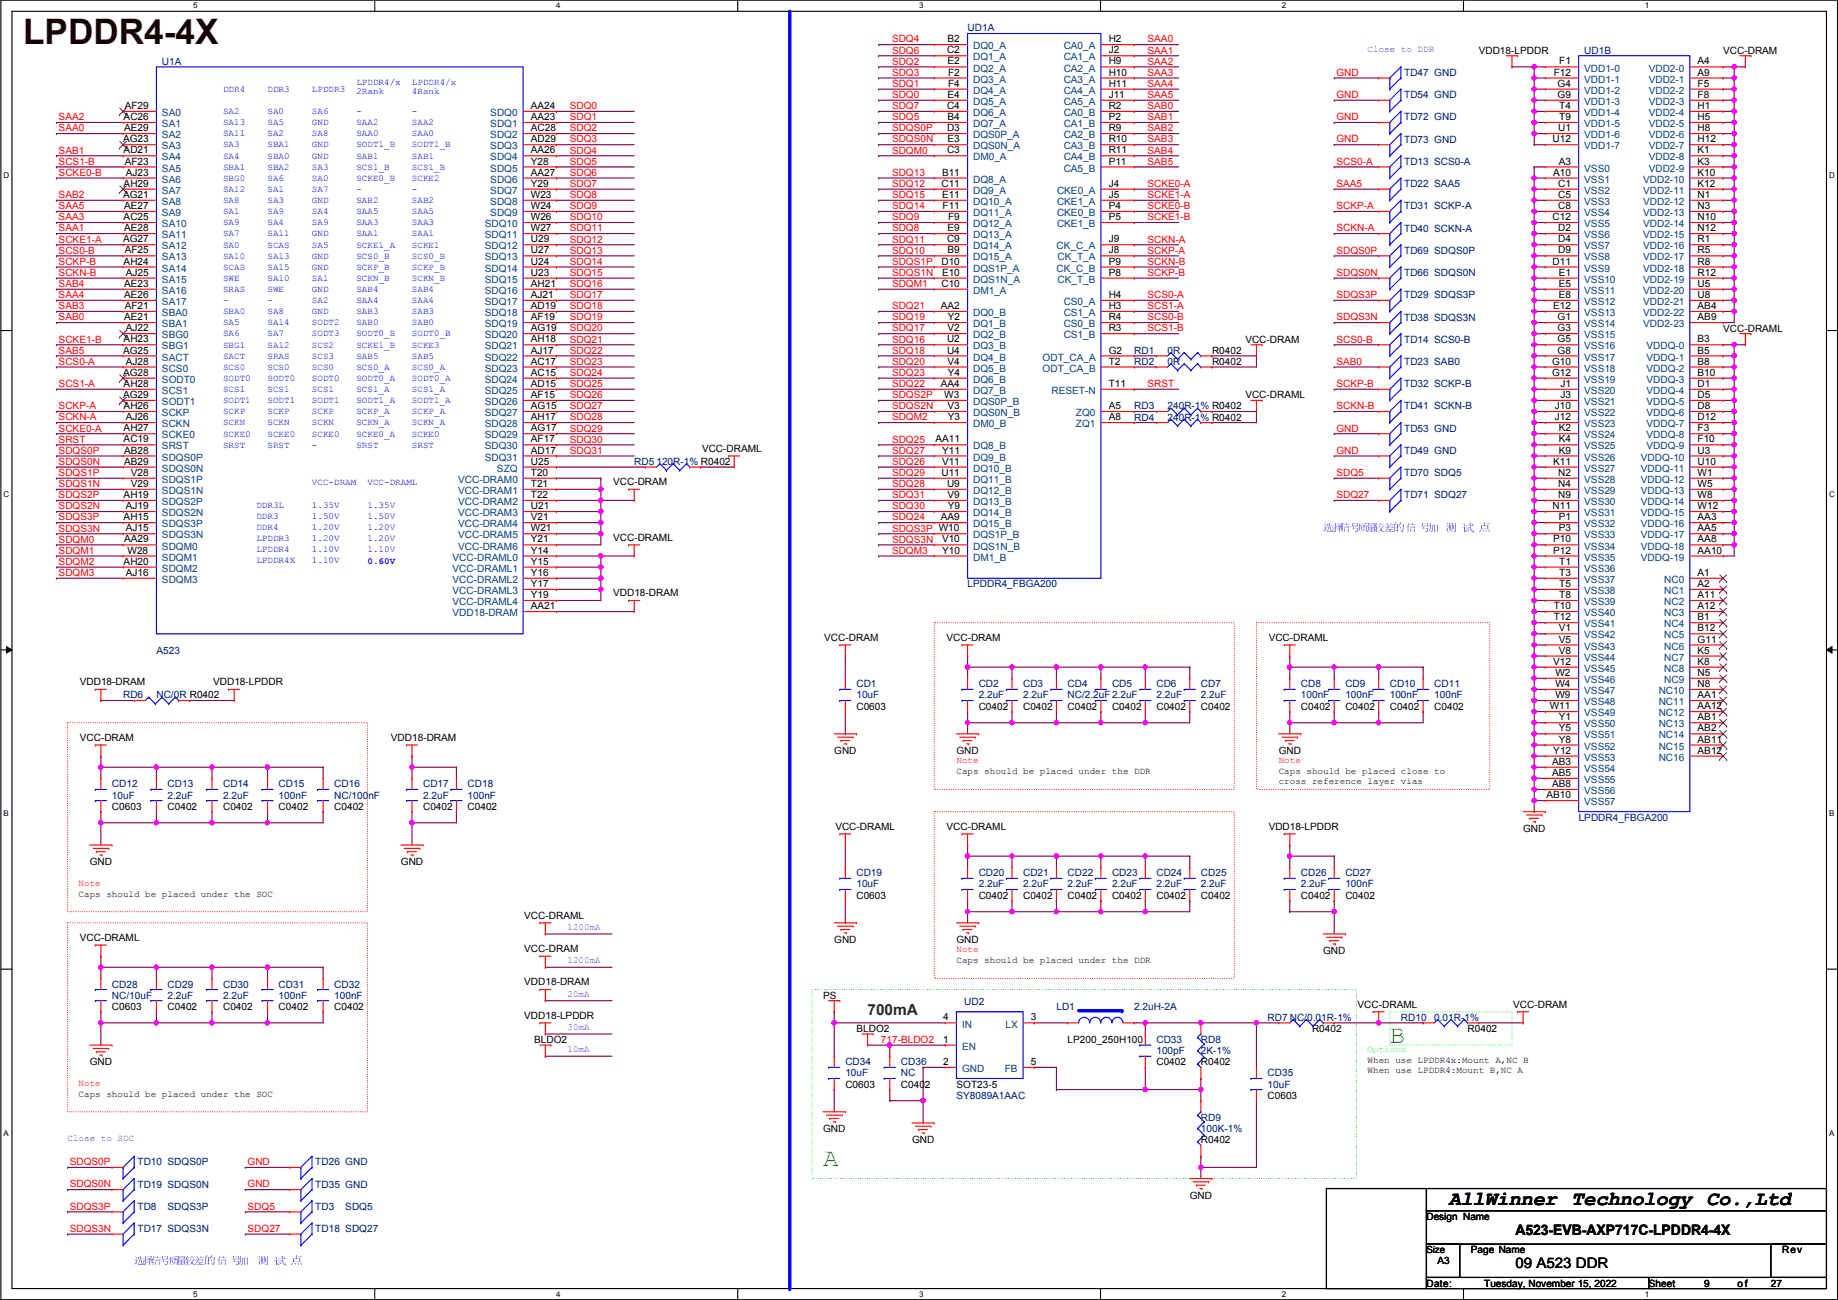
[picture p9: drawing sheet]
<svg xmlns="http://www.w3.org/2000/svg" width="420mm" height="297mm" viewBox="0 0 420 297" stroke-linecap="round" stroke-linejoin="round" font-family="sans-serif">
<defs><g id="words">
<text font-size="8" fill="#400000" x="5.3" y="10">LPDDR4-4X</text>
<g font-size="5.9" fill="#0f0">
<text x="317.7" y="238.4">B</text>
<text x="188.2" y="266.4">A</text>
</g>
<text font-size="4.6" x="331.2" y="275.4">AllWinner Technology Co.,Ltd</text>
<text font-size="3.5" fill="#008000" x="198.3" y="231.9">700mA</text>
<g font-size="3.3">
<text x="346.4" y="282.3">A523-EVB-AXP717C-LPDDR4-4X</text>
<text x="346.4" y="289.8">09 A523 DDR</text>
</g>
<g font-size="2.3" fill="#f00">
<text x="203.9" y="9.7">SDQ4</text>
<text x="262.3" y="9.7">SAA0</text>
<text x="203.9" y="17.3">SDQ3</text>
<text x="203.9" y="12.2">SDQ6</text>
<text x="203.9" y="14.8">SDQ2</text>
<text x="262.3" y="17.3">SAA3</text>
<text x="262.3" y="12.2">SAA1</text>
<text x="262.3" y="14.8">SAA2</text>
<text x="305.5" y="17.3">GND</text>
<text x="203.9" y="22.4">SDQ0</text>
<text x="203.9" y="19.9">SDQ1</text>
<text x="262.3" y="19.9">SAA4</text>
<text x="262.3" y="22.4">SAA5</text>
<text x="305.5" y="22.4">GND</text>
<text x="13.4" y="27.5">SAA2</text>
<text x="130.2" y="24.9">SDQ0</text>
<text x="130.2" y="27.5">SDQ1</text>
<text x="203.9" y="27.5">SDQ5</text>
<text x="203.9" y="24.9">SDQ7</text>
<text x="262.3" y="24.9">SAB0</text>
<text x="262.3" y="27.5">SAB1</text>
<text x="305.5" y="27.5">GND</text>
<text x="13.4" y="35.1">SAB1</text>
<text x="13.4" y="30">SAA0</text>
<text x="130.2" y="35.1">SDQ4</text>
<text x="130.2" y="30">SDQ2</text>
<text x="130.2" y="32.6">SDQ3</text>
<text x="203.9" y="35.1">SDQM0</text>
<text x="203.9" y="30">SDQS0P</text>
<text x="203.9" y="32.6">SDQS0N</text>
<text x="262.3" y="35.1">SAB4</text>
<text x="262.3" y="32.6">SAB3</text>
<text x="262.3" y="30">SAB2</text>
<text x="305.5" y="32.6">GND</text>
<text x="13.4" y="37.6">SCS1-B</text>
<text x="13.4" y="40.2">SCKE0-B</text>
<text x="130.2" y="37.6">SDQ5</text>
<text x="130.2" y="40.2">SDQ6</text>
<text x="203.9" y="40.2">SDQ13</text>
<text x="262.3" y="37.6">SAB5</text>
<text x="305.5" y="37.6">SCS0-A</text>
<text x="13.4" y="45.3">SAB2</text>
<text x="13.4" y="47.8">SAA5</text>
<text x="130.2" y="42.7">SDQ7</text>
<text x="130.2" y="45.3">SDQ8</text>
<text x="130.2" y="47.8">SDQ9</text>
<text x="203.9" y="47.8">SDQ14</text>
<text x="203.9" y="45.3">SDQ15</text>
<text x="203.9" y="42.7">SDQ12</text>
<text x="262.3" y="47.8">SCKE0-B</text>
<text x="262.3" y="42.7">SCKE0-A</text>
<text x="262.3" y="45.3">SCKE1-A</text>
<text x="305.5" y="42.7">SAA5</text>
<text x="305.5" y="47.8">SCKP-A</text>
<text x="13.4" y="50.3">SAA3</text>
<text x="13.4" y="52.9">SAA1</text>
<text x="130.2" y="50.3">SDQ10</text>
<text x="130.2" y="52.9">SDQ11</text>
<text x="203.9" y="52.9">SDQ8</text>
<text x="203.9" y="50.3">SDQ9</text>
<text x="262.3" y="50.3">SCKE1-B</text>
<text x="305.5" y="52.9">SCKN-A</text>
<text x="13.4" y="58">SCS0-B</text>
<text x="13.4" y="55.4">SCKE1-A</text>
<text x="130.2" y="55.4">SDQ12</text>
<text x="130.2" y="58">SDQ13</text>
<text x="203.9" y="58">SDQ10</text>
<text x="203.9" y="55.4">SDQ11</text>
<text x="262.3" y="55.4">SCKN-A</text>
<text x="262.3" y="58">SCKP-A</text>
<text x="305.5" y="58">SDQS0P</text>
<text x="13.4" y="63">SCKN-B</text>
<text x="13.4" y="60.5">SCKP-B</text>
<text x="13.4" y="65.6">SAB4</text>
<text x="130.2" y="63">SDQ15</text>
<text x="130.2" y="65.6">SDQ16</text>
<text x="130.2" y="60.5">SDQ14</text>
<text x="203.9" y="65.6">SDQM1</text>
<text x="203.9" y="63">SDQS1N</text>
<text x="203.9" y="60.5">SDQS1P</text>
<text x="262.3" y="63">SCKP-B</text>
<text x="262.3" y="60.5">SCKN-B</text>
<text x="305.5" y="63">SDQS0N</text>
<text x="13.4" y="68.1">SAA4</text>
<text x="13.4" y="70.7">SAB3</text>
<text x="130.2" y="70.7">SDQ18</text>
<text x="130.2" y="68.1">SDQ17</text>
<text x="203.9" y="70.7">SDQ21</text>
<text x="262.3" y="68.1">SCS0-A</text>
<text x="262.3" y="70.7">SCS1-A</text>
<text x="305.5" y="68.1">SDQS3P</text>
<text x="13.4" y="73.2">SAB0</text>
<text x="130.2" y="75.7">SDQ20</text>
<text x="130.2" y="73.2">SDQ19</text>
<text x="203.9" y="73.2">SDQ19</text>
<text x="203.9" y="75.7">SDQ17</text>
<text x="262.3" y="75.7">SCS1-B</text>
<text x="262.3" y="73.2">SCS0-B</text>
<text x="305.5" y="73.2">SDQS3N</text>
<text x="13.4" y="80.8">SAB5</text>
<text x="13.4" y="78.3">SCKE1-B</text>
<text x="13.4" y="83.4">SCS0-A</text>
<text x="130.2" y="83.4">SDQ23</text>
<text x="130.2" y="78.3">SDQ21</text>
<text x="130.2" y="80.8">SDQ22</text>
<text x="203.9" y="83.4">SDQ20</text>
<text x="203.9" y="80.8">SDQ18</text>
<text x="203.9" y="78.3">SDQ16</text>
<text x="305.5" y="78.3">SCS0-B</text>
<text x="305.5" y="83.4">SAB0</text>
<text x="13.4" y="88.4">SCS1-A</text>
<text x="130.2" y="85.9">SDQ24</text>
<text x="130.2" y="88.4">SDQ25</text>
<text x="203.9" y="88.4">SDQ22</text>
<text x="203.9" y="85.9">SDQ23</text>
<text x="262.3" y="88.4">SRST</text>
<text x="305.5" y="88.4">SCKP-B</text>
<text x="13.4" y="93.5">SCKP-A</text>
<text x="130.2" y="91">SDQ26</text>
<text x="130.2" y="93.5">SDQ27</text>
<text x="203.9" y="91">SDQS2P</text>
<text x="203.9" y="93.5">SDQS2N</text>
<text x="305.5" y="93.5">SCKN-B</text>
<text x="13.4" y="101.1">SRST</text>
<text x="13.4" y="98.6">SCKE0-A</text>
<text x="13.4" y="96.1">SCKN-A</text>
<text x="130.2" y="96.1">SDQ28</text>
<text x="130.2" y="98.6">SDQ29</text>
<text x="130.2" y="101.1">SDQ30</text>
<text x="203.9" y="101.1">SDQ25</text>
<text x="203.9" y="96.1">SDQM2</text>
<text x="305.5" y="98.6">GND</text>
<text x="13.4" y="106.2">SDQS0N</text>
<text x="13.4" y="103.7">SDQS0P</text>
<text x="130.2" y="103.7">SDQ31</text>
<text x="203.9" y="103.7">SDQ27</text>
<text x="203.9" y="106.2">SDQ26</text>
<text x="305.5" y="103.7">GND</text>
<text x="13.4" y="108.8">SDQS1P</text>
<text x="13.4" y="111.3">SDQS1N</text>
<text x="13.4" y="113.8">SDQS2P</text>
<text x="203.9" y="111.3">SDQ28</text>
<text x="203.9" y="113.8">SDQ31</text>
<text x="203.9" y="108.8">SDQ29</text>
<text x="305.5" y="108.8">SDQ5</text>
<text x="305.5" y="113.8">SDQ27</text>
<text x="13.4" y="116.4">SDQS2N</text>
<text x="13.4" y="118.9">SDQS3P</text>
<text x="203.9" y="118.9">SDQ24</text>
<text x="203.9" y="116.4">SDQ30</text>
<text x="13.4" y="121.5">SDQS3N</text>
<text x="13.4" y="124">SDQM0</text>
<text x="203.9" y="121.5">SDQS3P W10</text>
<text x="203.9" y="124">SDQS3N</text>
<text x="13.4" y="126.5">SDQM1</text>
<text x="13.4" y="129.1">SDQM2</text>
<text x="13.4" y="131.6">SDQM3</text>
<text x="203.9" y="126.5">SDQM3</text>
<text x="201.4" y="238.3">717-BLDO2</text>
<text x="15.9" y="266.2">SDQS0P</text>
<text x="56.6" y="266.2">GND</text>
<text x="15.9" y="271.3">SDQS0N</text>
<text x="56.6" y="271.3">GND</text>
<text x="15.9" y="281.5">SDQS3N</text>
<text x="15.9" y="276.4">SDQS3P</text>
<text x="56.6" y="281.5">SDQ27</text>
<text x="56.6" y="276.4">SDQ5</text>
</g>
<g font-size="2.3">
<text x="216.6" y="9.7">B2</text>
<text x="253.4" y="9.7">H2</text>
<text x="216.5" y="12.2">C2</text>
<text x="216.6" y="14.7">E2</text>
<text x="216.7" y="17.3">F2</text>
<text x="253.4" y="12.2">J2</text>
<text x="253.4" y="14.7">H9</text>
<text x="253.4" y="17.3">H10</text>
<text x="338" y="12.3">VDD18-LPDDR</text>
<text x="355.2" y="17.3">F12</text>
<text x="356.4" y="14.7">F1</text>
<text x="388.1" y="14.7">A4</text>
<text x="388.1" y="17.3">A9</text>
<text x="393.9" y="12.3">VCC-DRAM</text>
<text x="216.6" y="22.4">E4</text>
<text x="216.7" y="19.8">F4</text>
<text x="253.4" y="19.8">H11</text>
<text x="253.4" y="22.4">J11</text>
<text x="356.1" y="19.8">G4</text>
<text x="356.1" y="22.4">G9</text>
<text x="388.1" y="19.8">F5</text>
<text x="388.1" y="22.4">F8</text>
<text x="28.3" y="27.4">AC26</text>
<text x="28.4" y="30">AE29</text>
<text x="28.5" y="24.9">AF29</text>
<text x="121.4" y="24.9">AA24</text>
<text x="121.4" y="27.4">AA23</text>
<text x="121.4" y="30">AC28</text>
<text x="216.5" y="24.9">C4</text>
<text x="216.5" y="30">D3</text>
<text x="216.6" y="27.4">B4</text>
<text x="253.4" y="24.9">R2</text>
<text x="253.4" y="27.4">P2</text>
<text x="253.4" y="30">R9</text>
<text x="356.2" y="30">U1</text>
<text x="356.4" y="24.9">T4</text>
<text x="356.4" y="27.4">T9</text>
<text x="388.1" y="24.9">H1</text>
<text x="388.1" y="27.4">H5</text>
<text x="388.1" y="30">H8</text>
<text x="28.1" y="32.5">AG23</text>
<text x="28.3" y="35.1">AD21</text>
<text x="121.4" y="32.5">AD29</text>
<text x="121.4" y="35.1">AA26</text>
<text x="216.5" y="35.1">C3</text>
<text x="216.6" y="32.5">E3</text>
<text x="253.4" y="32.5">R10</text>
<text x="253.4" y="35.1">R11</text>
<text x="354.9" y="32.5">U12</text>
<text x="388.1" y="32.5">H12</text>
<text x="388.1" y="35.1">K1</text>
<text x="28.5" y="37.6">AF23</text>
<text x="28.8" y="40.1">AJ23</text>
<text x="121.4" y="37.6">Y28</text>
<text x="121.4" y="40.1">AA27</text>
<text x="215.3" y="40.1">B11</text>
<text x="253.4" y="37.6">P11</text>
<text x="355" y="40.1">A10</text>
<text x="356.3" y="37.6">A3</text>
<text x="388.1" y="37.6">K3</text>
<text x="388.1" y="40.1">K10</text>
<text x="28.1" y="45.2">AG21</text>
<text x="28.3" y="42.7">AH29</text>
<text x="28.4" y="47.8">AE27</text>
<text x="121.4" y="42.7">Y29</text>
<text x="121.4" y="45.2">W23</text>
<text x="121.4" y="47.8">W24</text>
<text x="215.2" y="42.7">C11</text>
<text x="215.3" y="45.2">E11</text>
<text x="215.5" y="47.8">F11</text>
<text x="253.4" y="42.7">J4</text>
<text x="253.4" y="45.2">J5</text>
<text x="253.4" y="47.8">P4</text>
<text x="356.2" y="42.7">C1</text>
<text x="356.2" y="45.2">C5</text>
<text x="356.2" y="47.8">C8</text>
<text x="388.1" y="42.7">K12</text>
<text x="388.1" y="45.2">N1</text>
<text x="388.1" y="47.8">N3</text>
<text x="28.3" y="50.3">AC25</text>
<text x="28.4" y="52.8">AE28</text>
<text x="121.4" y="50.3">W26</text>
<text x="121.4" y="52.8">W27</text>
<text x="216.6" y="52.8">E9</text>
<text x="216.7" y="50.3">F9</text>
<text x="253.4" y="50.3">P5</text>
<text x="354.9" y="50.3">C12</text>
<text x="356.2" y="52.8">D2</text>
<text x="388.1" y="50.3">N10</text>
<text x="388.1" y="52.8">N12</text>
<text x="28.1" y="55.4">AG27</text>
<text x="28.5" y="57.9">AF25</text>
<text x="121.4" y="55.4">U29</text>
<text x="121.4" y="57.9">U27</text>
<text x="216.5" y="55.4">C9</text>
<text x="216.6" y="57.9">B9</text>
<text x="253.4" y="57.9">J8</text>
<text x="253.4" y="55.4">J9</text>
<text x="356.2" y="55.4">D4</text>
<text x="356.2" y="57.9">D9</text>
<text x="388.1" y="55.4">R1</text>
<text x="388.1" y="57.9">R5</text>
<text x="28.3" y="60.5">AH24</text>
<text x="28.4" y="65.5">AE23</text>
<text x="28.8" y="63">AJ25</text>
<text x="121.4" y="60.5">U24</text>
<text x="121.4" y="63">U23</text>
<text x="121.4" y="65.5">AH21</text>
<text x="215.2" y="65.5">C10</text>
<text x="215.2" y="60.5">D10</text>
<text x="215.3" y="63">E10</text>
<text x="253.4" y="60.5">P9</text>
<text x="253.4" y="63">P8</text>
<text x="354.9" y="60.5">D11</text>
<text x="356.3" y="63">E1</text>
<text x="356.3" y="65.5">E5</text>
<text x="388.1" y="60.5">R8</text>
<text x="388.1" y="63">R12</text>
<text x="388.1" y="65.5">U5</text>
<text x="28.4" y="68.1">AE26</text>
<text x="28.5" y="70.6">AF21</text>
<text x="121.4" y="68.1">AJ21</text>
<text x="121.4" y="70.6">AD19</text>
<text x="215.1" y="70.6">AA2</text>
<text x="253.4" y="68.1">H4</text>
<text x="253.4" y="70.6">H3</text>
<text x="355" y="70.6">E12</text>
<text x="356.3" y="68.1">E8</text>
<text x="388.1" y="68.1">U8</text>
<text x="388.1" y="70.6">AB4</text>
<text x="28.4" y="73.2">AE21</text>
<text x="28.8" y="75.7">AJ22</text>
<text x="121.4" y="73.2">AF19</text>
<text x="121.4" y="75.7">AG19</text>
<text x="216.6" y="75.7">V2</text>
<text x="216.7" y="73.2">Y2</text>
<text x="253.4" y="73.2">R4</text>
<text x="253.4" y="75.7">R3</text>
<text x="356.1" y="73.2">G1</text>
<text x="356.1" y="75.7">G3</text>
<text x="388.1" y="73.2">AB9</text>
<text x="393.9" y="75.8">VCC-DRAML</text>
<text x="28.1" y="80.8">AG25</text>
<text x="28.3" y="78.2">AH23</text>
<text x="28.8" y="83.3">AJ28</text>
<text x="121.4" y="78.2">AH18</text>
<text x="121.4" y="80.8">AJ17</text>
<text x="121.4" y="83.3">AC17</text>
<text x="216.5" y="78.2">U2</text>
<text x="216.5" y="80.8">U4</text>
<text x="216.6" y="83.3">V4</text>
<text x="253.4" y="80.8">G2</text>
<text x="253.4" y="83.3">T2</text>
<text x="277.1" y="80.9">R0402</text>
<text x="277.1" y="83.4">R0402</text>
<text x="284.7" y="78.3">VCC-DRAM</text>
<text x="354.8" y="83.3">G10</text>
<text x="356.1" y="78.2">G5</text>
<text x="356.1" y="80.8">G8</text>
<text x="388.1" y="78.2">B3</text>
<text x="388.1" y="80.8">B5</text>
<text x="388.1" y="83.3">B8</text>
<text x="28.1" y="85.9">AG28</text>
<text x="28.3" y="88.4">AH28</text>
<text x="121.4" y="85.9">AC15</text>
<text x="121.4" y="88.4">AD15</text>
<text x="215.1" y="88.4">AA4</text>
<text x="216.7" y="85.9">Y4</text>
<text x="253.4" y="88.4">T11</text>
<text x="354.8" y="85.9">G12</text>
<text x="356.7" y="88.4">J1</text>
<text x="388.1" y="85.9">B10</text>
<text x="388.1" y="88.4">D1</text>
<text x="28.1" y="90.9">AG29</text>
<text x="28.3" y="93.5">AH26</text>
<text x="121.4" y="90.9">AF15</text>
<text x="121.4" y="93.5">AG15</text>
<text x="215.8" y="90.9">W3</text>
<text x="216.6" y="93.5">V3</text>
<text x="253.4" y="93.5">A5</text>
<text x="284.7" y="91">VCC-DRAML</text>
<text x="355.4" y="93.5">J10</text>
<text x="356.7" y="90.9">J3</text>
<text x="388.1" y="90.9">D5</text>
<text x="388.1" y="93.5">D8</text>
<text x="28.3" y="98.6">AH27</text>
<text x="28.3" y="101.1">AC19</text>
<text x="28.8" y="96">AJ26</text>
<text x="121.4" y="96">AH17</text>
<text x="121.4" y="98.6">AG17</text>
<text x="121.4" y="101.1">AF17</text>
<text x="213.8" y="101.1">AA11</text>
<text x="216.7" y="96">Y3</text>
<text x="253.4" y="96">A8</text>
<text x="355.4" y="96">J12</text>
<text x="356.3" y="98.6">K2</text>
<text x="356.3" y="101.1">K4</text>
<text x="388.1" y="96">D12</text>
<text x="388.1" y="98.6">F3</text>
<text x="388.1" y="101.1">F10</text>
<text x="28.4" y="103.6">AB28</text>
<text x="28.4" y="106.2">AB29</text>
<text x="121.4" y="103.6">AD17</text>
<text x="121.4" y="106.2">U25</text>
<text x="160.5" y="103.2">VCC-DRAML</text>
<text x="215.3" y="106.2">V11</text>
<text x="215.4" y="103.6">Y11</text>
<text x="355" y="106.2">K11</text>
<text x="356.3" y="103.6">K9</text>
<text x="388.1" y="103.6">U3</text>
<text x="388.1" y="106.2">U10</text>
<text x="28.3" y="113.8">AH19</text>
<text x="29.9" y="108.7">V28</text>
<text x="29.9" y="111.3">V29</text>
<text x="121.4" y="108.7">T20</text>
<text x="121.4" y="111.3">T21</text>
<text x="121.4" y="113.8">T22</text>
<text x="140.2" y="110.8">VCC-DRAM</text>
<text x="215.2" y="108.7">U11</text>
<text x="216.5" y="111.3">U9</text>
<text x="216.6" y="113.8">V9</text>
<text x="356.2" y="108.7">N2</text>
<text x="356.2" y="111.3">N4</text>
<text x="356.2" y="113.8">N9</text>
<text x="388.1" y="108.7">W1</text>
<text x="388.1" y="111.3">W5</text>
<text x="388.1" y="113.8">W8</text>
<text x="28.3" y="118.9">AH15</text>
<text x="28.8" y="116.3">AJ19</text>
<text x="121.4" y="116.3">U21</text>
<text x="121.4" y="118.9">V21</text>
<text x="215.1" y="118.9">AA9</text>
<text x="216.7" y="116.3">Y9</text>
<text x="354.9" y="116.3">N11</text>
<text x="356.3" y="118.9">P1</text>
<text x="388.1" y="116.3">W12</text>
<text x="388.1" y="118.9">AA3</text>
<text x="28.4" y="124">AA29</text>
<text x="28.8" y="121.4">AJ15</text>
<text x="121.4" y="121.4">W21</text>
<text x="121.4" y="124">Y21</text>
<text x="140.2" y="123.5">VCC-DRAML</text>
<text x="215.3" y="124">V10</text>
<text x="355" y="124">P10</text>
<text x="356.3" y="121.4">P3</text>
<text x="388.1" y="121.4">AA5</text>
<text x="388.1" y="124">AA8</text>
<text x="28.3" y="129">AH20</text>
<text x="28.8" y="131.6">AJ16</text>
<text x="29.2" y="126.5">W28</text>
<text x="121.4" y="126.5">Y14</text>
<text x="121.4" y="129">Y15</text>
<text x="121.4" y="131.6">Y16</text>
<text x="215.4" y="126.5">Y10</text>
<text x="355" y="126.5">P12</text>
<text x="356.4" y="129">T1</text>
<text x="356.4" y="131.6">T3</text>
<text x="388.1" y="131.6">A1</text>
<text x="388.1" y="126.5">AA10</text>
<text x="121.4" y="134.1">Y17</text>
<text x="121.4" y="136.7">Y19</text>
<text x="140.2" y="136.2">VDD18-DRAM</text>
<text x="356.4" y="134.1">T5</text>
<text x="356.4" y="136.7">T8</text>
<text x="388.1" y="134.1">A2</text>
<text x="388.1" y="136.7">A11</text>
<text x="121.4" y="139.2">AA21</text>
<text x="355.2" y="139.2">T10</text>
<text x="355.2" y="141.7">T12</text>
<text x="388.1" y="139.2">A12</text>
<text x="388.1" y="141.7">B1</text>
<text x="188.4" y="146.4">VCC-DRAM</text>
<text x="216.4" y="146.4">VCC-DRAM</text>
<text x="290" y="146.4">VCC-DRAML</text>
<text x="356.3" y="144.3">V1</text>
<text x="356.3" y="146.8">V5</text>
<text x="356.3" y="149.4">V8</text>
<text x="388.1" y="144.3">B12</text>
<text x="388.1" y="146.8">G11</text>
<text x="388.1" y="149.4">K5</text>
<text x="355" y="151.9">V12</text>
<text x="355.5" y="154.4">W2</text>
<text x="388.1" y="151.9">K8</text>
<text x="388.1" y="154.4">N5</text>
<text x="18.2" y="156.5">VDD18-DRAM</text>
<text x="48.7" y="156.5">VDD18-LPDDR</text>
<text x="355.5" y="157">W4</text>
<text x="355.5" y="159.5">W9</text>
<text x="388.1" y="157">N8</text>
<text x="388.1" y="159.5">AA1</text>
<text x="195.8" y="162.1">C0603</text>
<text x="223.7" y="162.1">C0402</text>
<text x="233.9" y="162.1">C0402</text>
<text x="244" y="162.1">C0402</text>
<text x="254.2" y="162.1">C0402</text>
<text x="264.4" y="162.1">C0402</text>
<text x="274.5" y="162.1">C0402</text>
<text x="297.4" y="162.1">C0402</text>
<text x="307.5" y="162.1">C0402</text>
<text x="317.7" y="162.1">C0402</text>
<text x="327.9" y="162.1">C0402</text>
<text x="354.3" y="162.1">W11</text>
<text x="356.4" y="164.6">Y1</text>
<text x="356.4" y="167.1">Y5</text>
<text x="388.1" y="162.1">AA12</text>
<text x="388.1" y="164.6">AB1</text>
<text x="388.1" y="167.1">AB2</text>
<text x="18.2" y="169.2">VCC-DRAM</text>
<text x="89.4" y="169.2">VDD18-DRAM</text>
<text x="190.7" y="172.3">GND</text>
<text x="218.6" y="172.3">GND</text>
<text x="292.3" y="172.3">GND</text>
<text x="355.1" y="172.2">Y12</text>
<text x="356.4" y="169.7">Y8</text>
<text x="388.1" y="169.7">AB11</text>
<text x="388.1" y="172.2">AB12</text>
<text x="354.8" y="174.8">AB3</text>
<text x="354.8" y="177.3">AB5</text>
<text x="354.8" y="179.8">AB8</text>
<text x="25.6" y="185">C0603</text>
<text x="38.3" y="185">C0402</text>
<text x="51" y="185">C0402</text>
<text x="63.7" y="185">C0402</text>
<text x="76.4" y="185">C0402</text>
<text x="96.7" y="185">C0402</text>
<text x="106.9" y="185">C0402</text>
<text x="353.5" y="182.4">AB10</text>
<text x="191" y="189.6">VCC-DRAML</text>
<text x="216.4" y="189.6">VCC-DRAML</text>
<text x="290" y="189.6">VDD18-LPDDR</text>
<text x="348.2" y="190.1">GND</text>
<text x="20.5" y="197.7">GND</text>
<text x="91.6" y="197.7">GND</text>
<text x="119.8" y="209.9">VCC-DRAML</text>
<text x="195.8" y="205.3">C0603</text>
<text x="223.7" y="205.3">C0402</text>
<text x="233.9" y="205.3">C0402</text>
<text x="244" y="205.3">C0402</text>
<text x="254.2" y="205.3">C0402</text>
<text x="264.4" y="205.3">C0402</text>
<text x="274.5" y="205.3">C0402</text>
<text x="297.4" y="205.3">C0402</text>
<text x="307.5" y="205.3">C0402</text>
<text x="18.2" y="215">VCC-DRAML</text>
<text x="190.7" y="215.5">GND</text>
<text x="218.6" y="215.5">GND</text>
<text x="119.8" y="217.5">VCC-DRAM</text>
<text x="302.5" y="218">GND</text>
<text x="119.8" y="225.1">VDD18-DRAM</text>
<text x="25.6" y="230.7">C0603</text>
<text x="38.3" y="230.7">C0402</text>
<text x="51" y="230.7">C0402</text>
<text x="63.7" y="230.7">C0402</text>
<text x="76.4" y="230.7">C0402</text>
<text x="119.8" y="232.7">VDD18-LPDDR</text>
<text x="188.2" y="228.2">PS</text>
<text x="215.6" y="233.2">4</text>
<text x="235.7" y="233.2">3</text>
<text x="310.3" y="230.2">VCC-DRAML</text>
<text x="345.9" y="230.2">VCC-DRAM</text>
<text x="122.1" y="238.3">BLDO2</text>
<text x="195.8" y="235.8">BLDO2</text>
<text x="215.6" y="238.3">1</text>
<text x="244" y="238.3">LP200_250H100</text>
<text x="299.9" y="235.8">R0402</text>
<text x="335.5" y="235.8">R0402</text>
<text x="20.5" y="243.4">GND</text>
<text x="215.6" y="243.3">2</text>
<text x="235.7" y="243.3">5</text>
<text x="264.4" y="243.4">C0402</text>
<text x="274.5" y="243.4">R0402</text>
<text x="193.2" y="248.5">C0603</text>
<text x="205.9" y="248.5">C0402</text>
<text x="218.6" y="248.5">SOT23-5</text>
<text x="289.8" y="251">C0603</text>
<text x="188.2" y="258.7">GND</text>
<text x="208.5" y="261.2">GND</text>
<text x="274.5" y="261.2">R0402</text>
<text x="272" y="273.9">GND</text>
<text x="326.1" y="278.7">Design Name</text>
<text x="336.2" y="286.3">Page Name</text>
<text x="407.4" y="286.3">Rev</text>
<text x="326.1" y="294">Date:</text>
<text x="328.6" y="288.9">A3</text>
<text x="339.3" y="294">Tuesday, November 15, 2022</text>
<text x="376.9" y="294">Sheet</text>
<text x="389.6" y="294">9</text>
<text x="397.2" y="294">of</text>
<text x="404.8" y="294">27</text>
</g>
<g font-size="2.3" fill="#000080">
<text x="221.2" y="7.2">UD1A</text>
<text x="37" y="14.8">U1A</text>
<text x="321" y="17.4">TD47 GND</text>
<text x="362.2" y="12.3">UD1B</text>
<text x="321" y="22.4">TD54 GND</text>
<text x="321" y="27.5">TD72 GND</text>
<text x="321" y="32.6">TD73 GND</text>
<text x="321" y="37.7">TD13 SCS0-A</text>
<text x="321" y="42.8">TD22 SAA5</text>
<text x="321" y="47.8">TD31 SCKP-A</text>
<text x="321" y="52.9">TD40 SCKN-A</text>
<text x="321" y="58">TD69 SDQS0P</text>
<text x="321" y="63.1">TD66 SDQS0N</text>
<text x="321" y="68.2">TD29 SDQS3P</text>
<text x="321" y="73.2">TD38 SDQS3N</text>
<text x="259.3" y="80.9">RD1</text>
<text x="259.3" y="83.4">RD2</text>
<text x="266.9" y="80.9">0R</text>
<text x="266.9" y="83.4">0R</text>
<text x="321" y="78.3">TD14 SCS0-B</text>
<text x="321" y="83.4">TD23 SAB0</text>
<text x="321" y="88.5">TD32 SCKP-B</text>
<text x="259.3" y="93.6">RD3</text>
<text x="266.9" y="93.6">240R-1% R0402</text>
<text x="321" y="93.6">TD41 SCKN-B</text>
<text x="259.3" y="96.1">RD4</text>
<text x="266.9" y="96.1">240R-1% R0402</text>
<text x="321" y="98.6">TD53 GND</text>
<text x="145" y="106.3">RD5 120R-1% R0402</text>
<text x="321" y="103.7">TD49 GND</text>
<text x="321" y="113.9">TD71 SDQ27</text>
<text x="321" y="108.8">TD70 SDQ5</text>
<text x="221.2" y="134.2">LPDDR4_FBGA200</text>
<text x="35.8" y="149.4">A523</text>
<text x="28.1" y="159.6">RD6</text>
<text x="35.8" y="159.6">NC/0R R0402</text>
<text x="195.8" y="157.1">CD1</text>
<text x="195.8" y="159.6">10uF</text>
<text x="223.7" y="157.1">CD2</text>
<text x="223.7" y="159.6">2.2uF</text>
<text x="233.9" y="157.1">CD3</text>
<text x="233.9" y="159.6">2.2uF</text>
<text x="244" y="157.1">CD4</text>
<text x="244" y="159.6">NC/2.2uF2.2uF</text>
<text x="254.2" y="157.1">CD5</text>
<text x="264.4" y="157.1">CD6</text>
<text x="264.4" y="159.6">2.2uF</text>
<text x="274.5" y="157.1">CD7</text>
<text x="274.5" y="159.6">2.2uF</text>
<text x="297.4" y="157.1">CD8</text>
<text x="297.4" y="159.6">100nF</text>
<text x="307.5" y="157.1">CD9</text>
<text x="307.5" y="159.6">100nF</text>
<text x="317.7" y="157.1">CD10</text>
<text x="317.7" y="159.6">100nF</text>
<text x="327.9" y="157.1">CD11</text>
<text x="327.9" y="159.6">100nF</text>
<text x="25.6" y="179.9">CD12</text>
<text x="38.3" y="179.9">CD13</text>
<text x="51" y="179.9">CD14</text>
<text x="63.7" y="179.9">CD15</text>
<text x="76.4" y="179.9">CD16</text>
<text x="96.7" y="179.9">CD17</text>
<text x="106.9" y="179.9">CD18</text>
<text x="25.6" y="182.5">10uF</text>
<text x="38.3" y="182.5">2.2uF</text>
<text x="51" y="182.5">2.2uF</text>
<text x="63.7" y="182.5">100nF</text>
<text x="76.4" y="182.5">NC/100nF</text>
<text x="96.7" y="182.5">2.2uF</text>
<text x="106.9" y="182.5">100nF</text>
<text x="360.9" y="187.5">LPDDR4_FBGA200</text>
<text x="195.8" y="200.2">CD19</text>
<text x="195.8" y="202.8">10uF</text>
<text x="223.7" y="200.2">CD20</text>
<text x="223.7" y="202.8">2.2uF</text>
<text x="233.9" y="200.2">CD21</text>
<text x="233.9" y="202.8">2.2uF</text>
<text x="244" y="200.2">CD22</text>
<text x="244" y="202.8">2.2uF</text>
<text x="254.2" y="200.2">CD23</text>
<text x="254.2" y="202.8">2.2uF</text>
<text x="264.4" y="200.2">CD24</text>
<text x="264.4" y="202.8">2.2uF</text>
<text x="274.5" y="200.2">CD25</text>
<text x="274.5" y="202.8">2.2uF</text>
<text x="297.4" y="200.2">CD26</text>
<text x="297.4" y="202.8">2.2uF</text>
<text x="307.5" y="200.2">CD27</text>
<text x="307.5" y="202.8">100nF</text>
<text x="25.6" y="225.6">CD28</text>
<text x="38.3" y="225.6">CD29</text>
<text x="51" y="225.6">CD30</text>
<text x="63.7" y="225.6">CD31</text>
<text x="76.4" y="225.6">CD32</text>
<text x="25.6" y="228.2">NC/10uF</text>
<text x="38.3" y="228.2">2.2uF</text>
<text x="51" y="228.2">2.2uF</text>
<text x="63.7" y="228.2">100nF</text>
<text x="76.4" y="228.2">100nF</text>
<text x="220.4" y="229.7">UD2</text>
<text x="241.5" y="230.7">LD1</text>
<text x="259.3" y="230.7">2.2uH-2A</text>
<text x="289.8" y="233.3">RD7 NC/0.01R-1%</text>
<text x="320.2" y="233.3">RD10</text>
<text x="327.9" y="233.3">0.01R-1%</text>
<text x="264.4" y="238.3">CD33</text>
<text x="274.5" y="238.3">RD8</text>
<text x="193.2" y="243.4">CD34</text>
<text x="193.2" y="246">10uF</text>
<text x="205.9" y="243.4">CD36</text>
<text x="205.9" y="246">NC</text>
<text x="264.4" y="240.9">100pF</text>
<text x="274.5" y="240.9">2K-1%</text>
<text x="289.8" y="246">CD35</text>
<text x="218.6" y="251">SY8089A1AAC</text>
<text x="289.8" y="248.5">10uF</text>
<text x="274.5" y="256.1">RD9</text>
<text x="274.5" y="258.7">100K-1%</text>
<text x="31.4" y="266.3">TD10 SDQS0P</text>
<text x="72.1" y="266.3">TD26 GND</text>
<text x="31.4" y="271.4">TD19 SDQS0N</text>
<text x="72.1" y="271.4">TD35 GND</text>
<text x="31.4" y="276.4">TD8</text>
<text x="31.4" y="281.5">TD17 SDQS3N</text>
<text x="38.3" y="276.4">SDQS3P</text>
<text x="72.1" y="276.4">TD3</text>
<text x="72.1" y="281.5">TD18 SDQ27</text>
<text x="78.9" y="276.4">SDQ5</text>
</g>
<g font-size="2.3" fill="#004080">
<text x="222.5" y="11.3">DQ0_A</text>
<text x="243.2" y="11.3">CA0_A</text>
<text x="222.5" y="13.8">DQ1_A</text>
<text x="222.5" y="16.3">DQ2_A</text>
<text x="243.2" y="13.8">CA1_A</text>
<text x="243.2" y="16.3">CA2_A</text>
<text x="362.2" y="16.3">VDD1-0</text>
<text x="376.9" y="16.3">VDD2-0</text>
<text x="222.5" y="18.9">DQ3_A</text>
<text x="222.5" y="21.4">DQ4_A</text>
<text x="222.5" y="24">DQ5_A</text>
<text x="243.2" y="18.9">CA3_A</text>
<text x="243.2" y="21.4">CA4_A</text>
<text x="243.2" y="24">CA5_A</text>
<text x="362.2" y="18.9">VDD1-1</text>
<text x="362.2" y="21.4">VDD1-2</text>
<text x="362.2" y="24">VDD1-3</text>
<text x="376.9" y="18.9">VDD2-1</text>
<text x="376.9" y="21.4">VDD2-2</text>
<text x="376.9" y="24">VDD2-3</text>
<text x="37" y="26.5">SA0</text>
<text x="37" y="29">SA1</text>
<text x="112.1" y="26.5">SDQ0</text>
<text x="112.1" y="29">SDQ1</text>
<text x="222.5" y="26.5">DQ6_A</text>
<text x="222.5" y="29">DQ7_A</text>
<text x="243.2" y="26.5">CA0_B</text>
<text x="243.2" y="29">CA1_B</text>
<text x="362.2" y="26.5">VDD1-4</text>
<text x="362.2" y="29">VDD1-5</text>
<text x="376.9" y="26.5">VDD2-4</text>
<text x="376.9" y="29">VDD2-5</text>
<text x="37" y="31.6">SA2</text>
<text x="37" y="34.1">SA3</text>
<text x="112.1" y="31.6">SDQ2</text>
<text x="112.1" y="34.1">SDQ3</text>
<text x="222.5" y="31.6">DQS0P_A</text>
<text x="222.5" y="34.1">DQS0N_A</text>
<text x="243.2" y="31.6">CA2_B</text>
<text x="243.2" y="34.1">CA3_B</text>
<text x="362.2" y="31.6">VDD1-6</text>
<text x="362.2" y="34.1">VDD1-7</text>
<text x="376.9" y="31.6">VDD2-6</text>
<text x="376.9" y="34.1">VDD2-7</text>
<text x="37" y="36.7">SA4</text>
<text x="37" y="39.2">SA5</text>
<text x="37" y="41.7">SA6</text>
<text x="112.1" y="36.7">SDQ4</text>
<text x="112.1" y="39.2">SDQ5</text>
<text x="112.1" y="41.7">SDQ6</text>
<text x="222.5" y="41.7">DQ8_A</text>
<text x="222.5" y="36.7">DM0_A</text>
<text x="243.2" y="36.7">CA4_B</text>
<text x="243.2" y="39.2">CA5_B</text>
<text x="362.2" y="39.2">VSS0</text>
<text x="362.2" y="41.7">VSS1</text>
<text x="375.6" y="41.7">VDD2-10</text>
<text x="376.9" y="36.7">VDD2-8</text>
<text x="376.9" y="39.2">VDD2-9</text>
<text x="37" y="44.3">SA7</text>
<text x="37" y="46.8">SA8</text>
<text x="112.1" y="44.3">SDQ7</text>
<text x="112.1" y="46.8">SDQ8</text>
<text x="222.5" y="44.3">DQ9_A</text>
<text x="222.5" y="46.8">DQ10_A</text>
<text x="241.6" y="44.3">CKE0_A</text>
<text x="241.6" y="46.8">CKE1_A</text>
<text x="362.2" y="44.3">VSS2</text>
<text x="362.2" y="46.8">VSS3</text>
<text x="375.6" y="44.3">VDD2-11</text>
<text x="375.6" y="46.8">VDD2-12</text>
<text x="37" y="49.4">SA9</text>
<text x="37" y="51.9">SA10</text>
<text x="110.8" y="51.9">SDQ10</text>
<text x="112.1" y="49.4">SDQ9</text>
<text x="222.5" y="49.4">DQ11_A</text>
<text x="222.5" y="51.9">DQ12_A</text>
<text x="241.6" y="49.4">CKE0_B</text>
<text x="241.6" y="51.9">CKE1_B</text>
<text x="362.2" y="49.4">VSS4</text>
<text x="362.2" y="51.9">VSS5</text>
<text x="375.6" y="49.4">VDD2-13</text>
<text x="375.6" y="51.9">VDD2-14</text>
<text x="37" y="54.4">SA11</text>
<text x="37" y="57">SA12</text>
<text x="37" y="59.5">SA13</text>
<text x="110.8" y="54.4">SDQ11</text>
<text x="110.8" y="57">SDQ12</text>
<text x="110.8" y="59.5">SDQ13</text>
<text x="222.5" y="54.4">DQ13_A</text>
<text x="222.5" y="57">DQ14_A</text>
<text x="222.5" y="59.5">DQ15_A</text>
<text x="241.5" y="57">CK_C_A</text>
<text x="241.8" y="59.5">CK_T_A</text>
<text x="362.2" y="54.4">VSS6</text>
<text x="362.2" y="57">VSS7</text>
<text x="362.2" y="59.5">VSS8</text>
<text x="375.6" y="54.4">VDD2-15</text>
<text x="375.6" y="57">VDD2-16</text>
<text x="375.6" y="59.5">VDD2-17</text>
<text x="37" y="62.1">SA14</text>
<text x="37" y="64.6">SA15</text>
<text x="110.8" y="62.1">SDQ14</text>
<text x="110.8" y="64.6">SDQ15</text>
<text x="222.5" y="62.1">DQS1P_A</text>
<text x="222.5" y="64.6">DQS1N_A</text>
<text x="241.5" y="62.1">CK_C_B</text>
<text x="241.8" y="64.6">CK_T_B</text>
<text x="362.2" y="62.1">VSS9</text>
<text x="362.2" y="64.6">VSS10</text>
<text x="375.6" y="62.1">VDD2-18</text>
<text x="375.6" y="64.6">VDD2-19</text>
<text x="37" y="67.1">SA16</text>
<text x="37" y="69.7">SA17</text>
<text x="110.8" y="67.1">SDQ16</text>
<text x="110.8" y="69.7">SDQ17</text>
<text x="222.5" y="67.1">DM1_A</text>
<text x="243.2" y="69.7">CS0_A</text>
<text x="362.2" y="67.1">VSS11</text>
<text x="362.2" y="69.7">VSS12</text>
<text x="375.6" y="67.1">VDD2-20</text>
<text x="375.6" y="69.7">VDD2-21</text>
<text x="37" y="72.2">SBA0</text>
<text x="37" y="74.8">SBA1</text>
<text x="37" y="77.3">SBG0</text>
<text x="110.8" y="72.2">SDQ18</text>
<text x="110.8" y="74.8">SDQ19</text>
<text x="110.8" y="77.3">SDQ20</text>
<text x="222.5" y="72.2">DQ0_B</text>
<text x="222.5" y="74.8">DQ1_B</text>
<text x="222.5" y="77.3">DQ2_B</text>
<text x="243.2" y="72.2">CS1_A</text>
<text x="243.2" y="74.8">CS0_B</text>
<text x="243.2" y="77.3">CS1_B</text>
<text x="362.2" y="72.2">VSS13</text>
<text x="362.2" y="74.8">VSS14</text>
<text x="362.2" y="77.3">VSS15</text>
<text x="375.6" y="72.2">VDD2-22</text>
<text x="375.6" y="74.8">VDD2-23</text>
<text x="37" y="79.8">SBG1</text>
<text x="37" y="82.4">SACT</text>
<text x="110.8" y="79.8">SDQ21</text>
<text x="110.8" y="82.4">SDQ22</text>
<text x="222.5" y="79.8">DQ3_B</text>
<text x="222.5" y="82.4">DQ4_B</text>
<text x="238.3" y="82.4">ODT_CA_A</text>
<text x="362.2" y="79.8">VSS16</text>
<text x="362.2" y="82.4">VSS17</text>
<text x="376.4" y="79.8">VDDQ-0</text>
<text x="376.4" y="82.4">VDDQ-1</text>
<text x="37" y="84.9">SCS0</text>
<text x="37" y="87.5">SODT0</text>
<text x="110.8" y="84.9">SDQ23</text>
<text x="110.8" y="87.5">SDQ24</text>
<text x="222.5" y="84.9">DQ5_B</text>
<text x="222.5" y="87.5">DQ6_B</text>
<text x="238.3" y="84.9">ODT_CA_B</text>
<text x="362.2" y="84.9">VSS18</text>
<text x="362.2" y="87.5">VSS19</text>
<text x="376.4" y="84.9">VDDQ-2</text>
<text x="376.4" y="87.5">VDDQ-3</text>
<text x="37" y="90">SCS1</text>
<text x="37" y="92.5">SODT1</text>
<text x="37" y="95.1">SCKP</text>
<text x="110.8" y="90">SDQ25</text>
<text x="110.8" y="92.5">SDQ26</text>
<text x="110.8" y="95.1">SDQ27</text>
<text x="222.5" y="90">DQ7_B</text>
<text x="222.5" y="95.1">DQS0N_B</text>
<text x="222.5" y="92.5">DQS0P_B</text>
<text x="240.4" y="90">RESET-N</text>
<text x="245.9" y="95.1">ZQ0</text>
<text x="362.2" y="90">VSS20</text>
<text x="362.2" y="92.5">VSS21</text>
<text x="362.2" y="95.1">VSS22</text>
<text x="376.4" y="90">VDDQ-4</text>
<text x="376.4" y="92.5">VDDQ-5</text>
<text x="376.4" y="95.1">VDDQ-6</text>
<text x="37" y="97.6">SCKN</text>
<text x="37" y="100.2">SCKE0</text>
<text x="110.8" y="97.6">SDQ28</text>
<text x="110.8" y="100.2">SDQ29</text>
<text x="222.5" y="97.6">DM0_B</text>
<text x="245.9" y="97.6">ZQ1</text>
<text x="362.2" y="97.6">VSS23</text>
<text x="362.2" y="100.2">VSS24</text>
<text x="376.4" y="97.6">VDDQ-7</text>
<text x="376.4" y="100.2">VDDQ-8</text>
<text x="37" y="102.7">SRST</text>
<text x="37" y="105.2">SDQS0P</text>
<text x="37" y="107.8">SDQS0N</text>
<text x="110.8" y="102.7">SDQ30</text>
<text x="110.8" y="105.2">SDQ31</text>
<text x="113.6" y="107.8">SZQ</text>
<text x="222.5" y="102.7">DQ8_B</text>
<text x="222.5" y="105.2">DQ9_B</text>
<text x="222.5" y="107.8">DQ10_B</text>
<text x="362.2" y="102.7">VSS25</text>
<text x="362.2" y="105.2">VSS26</text>
<text x="362.2" y="107.8">VSS27</text>
<text x="375.1" y="105.2">VDDQ-10</text>
<text x="375.1" y="107.8">VDDQ-11</text>
<text x="376.4" y="102.7">VDDQ-9</text>
<text x="37" y="110.3">SDQS1P</text>
<text x="37" y="112.9">SDQS1N</text>
<text x="104.7" y="110.3">VCC-DRAM0</text>
<text x="104.7" y="112.9">VCC-DRAM1</text>
<text x="222.5" y="110.3">DQ11_B</text>
<text x="222.5" y="112.9">DQ12_B</text>
<text x="362.2" y="110.3">VSS28</text>
<text x="362.2" y="112.9">VSS29</text>
<text x="375.1" y="110.3">VDDQ-12</text>
<text x="375.1" y="112.9">VDDQ-13</text>
<text x="37" y="115.4">SDQS2P</text>
<text x="37" y="117.9">SDQS2N</text>
<text x="104.7" y="115.4">VCC-DRAM2</text>
<text x="104.7" y="117.9">VCC-DRAM3</text>
<text x="222.5" y="115.4">DQ13_B</text>
<text x="222.5" y="117.9">DQ14_B</text>
<text x="362.2" y="115.4">VSS30</text>
<text x="362.2" y="117.9">VSS31</text>
<text x="375.1" y="115.4">VDDQ-14</text>
<text x="375.1" y="117.9">VDDQ-15</text>
<text x="37" y="120.5">SDQS3P</text>
<text x="37" y="123">SDQS3N</text>
<text x="37" y="125.6">SDQM0</text>
<text x="104.7" y="120.5">VCC-DRAM4</text>
<text x="104.7" y="123">VCC-DRAM5</text>
<text x="104.7" y="125.6">VCC-DRAM6</text>
<text x="222.5" y="120.5">DQ15_B</text>
<text x="222.5" y="123">DQS1P_B</text>
<text x="222.5" y="125.6">DQS1N_B</text>
<text x="362.2" y="120.5">VSS32</text>
<text x="362.2" y="123">VSS33</text>
<text x="362.2" y="125.6">VSS34</text>
<text x="375.1" y="120.5">VDDQ-16</text>
<text x="375.1" y="123">VDDQ-17</text>
<text x="375.1" y="125.6">VDDQ-18</text>
<text x="37" y="128.1">SDQM1</text>
<text x="37" y="130.6">SDQM2</text>
<text x="103.5" y="128.1">VCC-DRAML0</text>
<text x="103.5" y="130.6">VCC-DRAML1</text>
<text x="222.5" y="128.1">DM1_B</text>
<text x="362.2" y="128.1">VSS35</text>
<text x="362.2" y="130.6">VSS36</text>
<text x="375.1" y="128.1">VDDQ-19</text>
<text x="37" y="133.2">SDQM3</text>
<text x="103.5" y="133.2">VCC-DRAML2</text>
<text x="103.5" y="135.7">VCC-DRAML3</text>
<text x="362.2" y="133.2">VSS37</text>
<text x="362.2" y="135.7">VSS38</text>
<text x="380.4" y="133.2">NC0</text>
<text x="380.4" y="135.7">NC1</text>
<text x="103.5" y="138.3">VCC-DRAML4</text>
<text x="103.5" y="140.8">VDD18-DRAM</text>
<text x="362.2" y="138.3">VSS39</text>
<text x="362.2" y="140.8">VSS40</text>
<text x="362.2" y="143.3">VSS41</text>
<text x="380.4" y="138.3">NC2</text>
<text x="380.4" y="140.8">NC3</text>
<text x="380.4" y="143.3">NC4</text>
<text x="362.2" y="145.9">VSS42</text>
<text x="362.2" y="148.4">VSS43</text>
<text x="380.4" y="145.9">NC5</text>
<text x="380.4" y="148.4">NC6</text>
<text x="362.2" y="151">VSS44</text>
<text x="362.2" y="153.5">VSS45</text>
<text x="380.4" y="151">NC7</text>
<text x="380.4" y="153.5">NC8</text>
<text x="362.2" y="156">VSS46</text>
<text x="362.2" y="158.6">VSS47</text>
<text x="362.2" y="161.1">VSS48</text>
<text x="379.2" y="158.6">NC10</text>
<text x="379.2" y="161.1">NC11</text>
<text x="380.4" y="156">NC9</text>
<text x="362.2" y="163.7">VSS49</text>
<text x="362.2" y="166.2">VSS50</text>
<text x="379.2" y="163.7">NC12</text>
<text x="379.2" y="166.2">NC13</text>
<text x="362.2" y="168.7">VSS51</text>
<text x="362.2" y="171.3">VSS52</text>
<text x="362.2" y="173.8">VSS53</text>
<text x="379.2" y="168.7">NC14</text>
<text x="379.2" y="171.3">NC15</text>
<text x="379.2" y="173.8">NC16</text>
<text x="362.2" y="176.4">VSS54</text>
<text x="362.2" y="178.9">VSS55</text>
<text x="362.2" y="181.4">VSS56</text>
<text x="362.2" y="184">VSS57</text>
<text x="219.9" y="239.9">EN</text>
<text x="219.9" y="234.8">IN</text>
<text x="229.9" y="234.8">LX</text>
<text x="219.9" y="244.9">GND</text>
<text x="229.7" y="244.9">FB</text>
</g>
<g font-size="2.3" fill="#8000ff">
<text x="302.5" y="121.3">选选选选选选选选选选选选 选 选 选</text>
<text x="30.7" y="288.9">选选选选选选选选选选选选 选 选 选</text>
</g>
<text font-size="2.2" x="326.1" y="286.3">Size</text>
<g font-size="2.1" fill="#8000ff">
<text x="312.6" y="11.9">Close to DDR</text>
<text x="129.7" y="212.5">1200mA</text>
<text x="129.7" y="220.1">1200mA</text>
<text x="129.7" y="227.8">20mA</text>
<text x="129.7" y="235.4">30mA</text>
<text x="129.7" y="240.5">10mA</text>
<text x="15.4" y="260.8">Close to SOC</text>
</g>
<g font-size="2.1" fill="#00f">
<text x="51" y="21">DDR4</text>
<text x="61.2" y="21">DDR3</text>
<text x="71.3" y="21">LPDDR3</text>
<text x="81.5" y="19.5">LPDDR4/x</text>
<text x="81.5" y="21.6">2Rank</text>
<text x="94.2" y="19.5">LPDDR4/x</text>
<text x="94.2" y="21.6">4Rank</text>
<text x="51" y="26.1">SA2</text>
<text x="51" y="28.6">SA13</text>
<text x="61.2" y="28.6">SA5</text>
<text x="61.2" y="26.1">SA0</text>
<text x="71.3" y="28.6">GND</text>
<text x="71.3" y="26.1">SA6</text>
<text x="81.5" y="28.6">SAA2</text>
<text x="81.5" y="26.1">-</text>
<text x="94.2" y="26.1">-</text>
<text x="94.2" y="28.6">SAA2</text>
<text x="51" y="33.7">SA3</text>
<text x="51" y="31.2">SA11</text>
<text x="61.2" y="33.7">SBA1</text>
<text x="61.2" y="31.2">SA2</text>
<text x="71.3" y="31.2">SA8</text>
<text x="71.3" y="33.7">GND</text>
<text x="81.5" y="31.2">SAA0</text>
<text x="81.5" y="33.7">SODT1_B</text>
<text x="94.2" y="31.2">SAA0</text>
<text x="94.2" y="33.7">SODT1_B</text>
<text x="51" y="41.3">SBG0</text>
<text x="51" y="36.2">SA4</text>
<text x="51" y="38.8">SBA1</text>
<text x="61.2" y="38.8">SBA2</text>
<text x="61.2" y="36.2">SBA0</text>
<text x="61.2" y="41.3">SA6</text>
<text x="71.3" y="41.3">SA0</text>
<text x="71.3" y="38.8">SA3</text>
<text x="71.3" y="36.2">GND</text>
<text x="81.5" y="38.8">SCS1_B</text>
<text x="81.5" y="36.2">SAB1</text>
<text x="81.5" y="41.3">SCKE0_B</text>
<text x="94.2" y="38.8">SCS1_B</text>
<text x="94.2" y="36.2">SAB1</text>
<text x="94.2" y="41.3">SCKE2</text>
<text x="51" y="46.4">SA8</text>
<text x="51" y="43.9">SA12</text>
<text x="61.2" y="46.4">SA3</text>
<text x="61.2" y="43.9">SA1</text>
<text x="71.3" y="46.4">GND</text>
<text x="71.3" y="43.9">SA7</text>
<text x="81.5" y="43.9">-</text>
<text x="81.5" y="46.4">SAB2</text>
<text x="94.2" y="43.9">-</text>
<text x="94.2" y="46.4">SAB2</text>
<text x="51" y="48.9">SA1</text>
<text x="51" y="51.5">SA9</text>
<text x="61.2" y="48.9">SA9</text>
<text x="61.2" y="51.5">SA4</text>
<text x="71.3" y="51.5">SA9</text>
<text x="71.3" y="48.9">SA4</text>
<text x="81.5" y="48.9">SAA5</text>
<text x="81.5" y="51.5">SAA3</text>
<text x="94.2" y="48.9">SAA5</text>
<text x="94.2" y="51.5">SAA3</text>
<text x="51" y="59.1">SA10</text>
<text x="51" y="54">SA7</text>
<text x="51" y="56.6">SA0</text>
<text x="61.2" y="56.6">SCAS</text>
<text x="61.2" y="54">SA11</text>
<text x="61.2" y="59.1">SA13</text>
<text x="71.3" y="59.1">GND</text>
<text x="71.3" y="54">GND</text>
<text x="71.3" y="56.6">SA5</text>
<text x="81.5" y="59.1">SCS0_B</text>
<text x="81.5" y="54">SAA1</text>
<text x="81.5" y="56.6">SCKE1_A</text>
<text x="94.2" y="54">SAA1</text>
<text x="94.2" y="59.1">SCS0_B</text>
<text x="94.2" y="56.6">SCKE1</text>
<text x="51" y="64.2">SWE</text>
<text x="51" y="61.6">SCAS</text>
<text x="61.2" y="64.2">SA10</text>
<text x="61.2" y="61.6">SA15</text>
<text x="71.3" y="64.2">SA1</text>
<text x="71.3" y="61.6">GND</text>
<text x="81.5" y="64.2">SCKN_B</text>
<text x="81.5" y="61.6">SCKP_B</text>
<text x="94.2" y="64.2">SCKN_B</text>
<text x="94.2" y="61.6">SCKP_B</text>
<text x="51" y="66.7">SRAS</text>
<text x="51" y="71.8">SBA0</text>
<text x="51" y="69.3">-</text>
<text x="61.2" y="66.7">SWE</text>
<text x="61.2" y="71.8">SA8</text>
<text x="61.2" y="69.3">-</text>
<text x="71.3" y="66.7">GND</text>
<text x="71.3" y="71.8">GND</text>
<text x="71.3" y="69.3">SA2</text>
<text x="81.5" y="69.3">SAA4</text>
<text x="81.5" y="71.8">SAB3</text>
<text x="81.5" y="66.7">SAB4</text>
<text x="94.2" y="69.3">SAA4</text>
<text x="94.2" y="71.8">SAB3</text>
<text x="94.2" y="66.7">SAB4</text>
<text x="51" y="76.9">SA6</text>
<text x="51" y="74.3">SA5</text>
<text x="61.2" y="74.3">SA14</text>
<text x="61.2" y="76.9">SA7</text>
<text x="71.3" y="76.9">SODT3</text>
<text x="71.3" y="74.3">SODT2</text>
<text x="81.5" y="76.9">SODT0_B</text>
<text x="81.5" y="74.3">SAB0</text>
<text x="94.2" y="76.9">SODT0_B</text>
<text x="94.2" y="74.3">SAB0</text>
<text x="51" y="82">SACT</text>
<text x="51" y="79.4">SBG1</text>
<text x="61.2" y="82">SRAS</text>
<text x="61.2" y="79.4">SA12</text>
<text x="71.3" y="79.4">SCS2</text>
<text x="71.3" y="82">SCS3</text>
<text x="81.5" y="82">SAB5</text>
<text x="81.5" y="79.4">SCKE1_B</text>
<text x="94.2" y="79.4">SCKE3</text>
<text x="94.2" y="82">SAB5</text>
<text x="51" y="84.5">SCS0</text>
<text x="51" y="89.6">SCS1</text>
<text x="51" y="87">SODT0</text>
<text x="61.2" y="89.6">SCS1</text>
<text x="61.2" y="84.5">SCS0</text>
<text x="61.2" y="87">SODT0</text>
<text x="71.3" y="84.5">SCS0</text>
<text x="71.3" y="87">SODT0</text>
<text x="71.3" y="89.6">SCS1</text>
<text x="81.5" y="89.6">SCS1_A</text>
<text x="81.5" y="84.5">SCS0_A</text>
<text x="81.5" y="87">SODT0_A</text>
<text x="94.2" y="87">SODT0_A</text>
<text x="94.2" y="89.6">SCS1_A</text>
<text x="94.2" y="84.5">SCS0_A</text>
<text x="51" y="94.7">SCKP</text>
<text x="51" y="92.1">SODT1</text>
<text x="61.2" y="92.1">SODT1</text>
<text x="61.2" y="94.7">SCKP</text>
<text x="71.3" y="92.1">SODT1</text>
<text x="71.3" y="94.7">SCKP</text>
<text x="81.5" y="94.7">SCKP_A</text>
<text x="81.5" y="92.1">SODT1_A</text>
<text x="94.2" y="92.1">SODT1_A</text>
<text x="94.2" y="94.7">SCKP_A</text>
<text x="51" y="97.2">SCKN</text>
<text x="51" y="99.7">SCKE0</text>
<text x="61.2" y="99.7">SCKE0</text>
<text x="61.2" y="97.2">SCKN</text>
<text x="71.3" y="99.7">SCKE0</text>
<text x="71.3" y="97.2">SCKN</text>
<text x="81.5" y="97.2">SCKN_A</text>
<text x="81.5" y="99.7">SCKE0_A</text>
<text x="94.2" y="99.7">SCKE0</text>
<text x="94.2" y="97.2">SCKN_A</text>
<text x="51" y="102.3">SRST</text>
<text x="61.2" y="102.3">SRST</text>
<text x="71.3" y="102.3">-</text>
<text x="81.5" y="102.3">SRST</text>
<text x="94.2" y="102.3">SRST</text>
<text x="71.3" y="110.9">VCC-DRAM</text>
<text x="84" y="110.9">VCC-DRAML</text>
<text x="58.6" y="118.5">DDR3</text>
<text x="58.6" y="116">DDR3L</text>
<text x="71.3" y="118.5">1.50V</text>
<text x="71.3" y="116">1.35V</text>
<text x="84" y="116">1.35V</text>
<text x="84" y="118.5">1.50V</text>
<text x="58.6" y="121.1">DDR4</text>
<text x="58.6" y="123.6">LPDDR3</text>
<text x="71.3" y="121.1">1.20V</text>
<text x="71.3" y="123.6">1.20V</text>
<text x="84" y="121.1">1.20V</text>
<text x="84" y="123.6">1.20V</text>
<text x="58.6" y="128.7">LPDDR4X</text>
<text x="58.6" y="126.2">LPDDR4</text>
<text x="71.3" y="128.7">1.10V</text>
<text x="71.3" y="126.2">1.10V</text>
<text x="84" y="128.8">0.60V</text>
<text x="84" y="126.2">1.10V</text>
</g>
<g font-size="2.1">
<text x="218.6" y="177">Caps should be placed under the DDR</text>
<text x="292.3" y="177">Caps should be placed close to</text>
<text x="292.3" y="179.1">cross reference layer vias</text>
<text x="18" y="204.9">Caps should be placed under the SOC</text>
<text x="218.6" y="220.1">Caps should be placed under the DDR</text>
<text x="312.6" y="243">When use LPDDR4x:Mount A,NC B</text>
<text x="312.6" y="245.1">When use LPDDR4:Mount B,NC A</text>
<text x="18" y="250.6">Caps should be placed under the SOC</text>
</g>
<g font-size="2.1" fill="#f00">
<text x="218.6" y="174.4">Note</text>
<text x="292.3" y="174.4">Note</text>
<text x="18" y="202.4">Note</text>
<text x="218.6" y="217.6">Note</text>
<text x="18" y="248.1">Note</text>
</g>
<text font-size="2.1" fill="#0f0" x="312.6" y="240.5">Options</text>
<g font-size="1.8">
<text x="44.2" y="1.9">5</text>
<text x="127.1" y="1.9">4</text>
<text x="210.1" y="1.9">3</text>
<text x="293" y="1.9">2</text>
<text x="376" y="1.9">1</text>
<text x=".8" y="40.6">D</text>
<text x="418.2" y="40.6">D</text>
<text x=".8" y="113.6">C</text>
<text x="418.2" y="113.6">C</text>
<text x=".8" y="186.6">B</text>
<text x="418.2" y="186.6">B</text>
<text x=".8" y="259.5">A</text>
<text x="418.2" y="259.5">A</text>
<text x="44.2" y="296.3">5</text>
<text x="127.1" y="296.3">4</text>
<text x="210.1" y="296.3">3</text>
<text x="293" y="296.3">2</text>
<text x="376" y="296.3">1</text>
</g>
</g></defs>
<path d="M.2 0h419.9v297h-419.9zM2.7 2.6h414.8v291.8h-414.8z" fill="none" stroke="#000" stroke-width=".25"/>
<g fill="#fff">
<path d="M44.2 .3h1v2h-1z"/>
<path d="M44.2 294.7h1v2h-1z"/>
</g>
<path d="M85.7 0v2.6M85.7 294.4v2.6" fill="none" stroke="#000" stroke-width=".25"/>
<g fill="#fff">
<path d="M127.1 .3h1v2h-1z"/>
<path d="M127.1 294.7h1v2h-1z"/>
</g>
<path d="M168.6 0v2.6M168.6 294.4v2.6" fill="none" stroke="#000" stroke-width=".25"/>
<g fill="#fff">
<path d="M210.1 .3h1v2h-1z"/>
<path d="M210.1 294.7h1v2h-1z"/>
</g>
<path d="M251.6 0v2.6M251.6 294.4v2.6" fill="none" stroke="#000" stroke-width=".25"/>
<g fill="#fff">
<path d="M293 .3h1v2h-1z"/>
<path d="M293 294.7h1v2h-1z"/>
</g>
<path d="M334.5 0v2.6M334.5 294.4v2.6" fill="none" stroke="#000" stroke-width=".25"/>
<g fill="#fff">
<path d="M376 .3h1v2h-1z"/>
<path d="M376 294.7h1v2h-1z"/>
<path d="M.8 39h1.3v2h-1.3z"/>
<path d="M418.2 39h1.2v2h-1.2z"/>
<path d="M.8 112h1.3v2h-1.3z"/>
<path d="M418.2 112h1.2v2h-1.2z"/>
</g>
<path d="M.2 75.5h2.5M417.5 75.5h2.6" fill="none" stroke="#000" stroke-width=".25"/>
<g fill="#fff">
<path d="M.8 185h1.2v1.9h-1.2z"/>
<path d="M418.2 185h1.1v1.9h-1.1z"/>
</g>
<path d="M.2 148.5h2.5M417.5 148.5h2.6" fill="none" stroke="#000" stroke-width=".25"/>
<path d="M1.5 147.7l1.2 .8-1.2 .7zM417.5 148.5l1.3-.8v1.5z" fill="#000"/>
<path d="M1.5 147.7l1.2 .8-1.2 .7zM417.5 148.5l1.3-.8v1.5z" fill="none" stroke="#000" stroke-width=".23"/>
<g fill="#fff">
<path d="M.8 257.9h1.2v2h-1.2z"/>
<path d="M418.2 257.9h1.1v2h-1.1z"/>
</g>
<path d="M.2 221.4h2.5M417.5 221.4h2.6" fill="none" stroke="#000" stroke-width=".25"/>
<path d="M180.5 2.6v291.8" fill="none" stroke="#00f" stroke-width=".76"/>
<circle cx="180.5" cy="294.4" r=".38" fill="#00f"/>
<path d="M213.6 142.3h68.5v38.1h-68.5zM287.2 142.3h53.4v38.1h-53.4zM15.4 165.1h68.6v43.2h-68.6zM213.6 185.5h68.5v38.1h-68.5zM15.4 210.9h68.6v43.1h-68.6z" fill="none" stroke="#f00" stroke-width=".25" stroke-dasharray="0 .5"/>
<path d="M185.6 226.1h124.5v43.2h-124.5zM317.7 231.2h27.9v7.6h-27.9z" fill="none" stroke="#0f0" stroke-width=".25" stroke-dasharray="0 .5"/>
<g fill="none" stroke="#800040" stroke-width=".25">
<path d="M12.9 38.1h.1M12.9 35.6h.1M12.9 30.5h.1M12.9 28h.1M12.9 38.1h15.2M12.9 35.6h15.2M12.9 30.5h15.2M12.9 28h15.2M12.9 50.8h.1M12.9 58.5h.1M12.9 45.8h.1M12.9 40.7h.1"/>
<path d="M12.9 48.3h.1M12.9 55.9h.1M12.9 53.4h.1M12.9 50.8h15.2M12.9 58.5h15.2M12.9 45.8h15.2M12.9 40.7h15.2M12.9 48.3h15.2M12.9 55.9h15.2M12.9 53.4h15.2M12.9 68.6h.1M12.9 63.5h.1"/>
<path d="M12.9 61h.1M12.9 66.1h.1M12.9 78.8h.1M12.9 73.7h.1M12.9 71.2h.1M12.9 68.6h15.2M12.9 63.5h15.2M12.9 61h15.2M12.9 66.1h15.2M12.9 78.8h15.2M12.9 73.7h15.2M12.9 71.2h15.2"/>
<path d="M12.9 99.1h.1M12.9 96.6h.1M12.9 94h.1M12.9 81.3h.1M12.9 88.9h.1M12.9 83.9h.1M12.9 99.1h15.2M12.9 96.6h15.2M12.9 94h15.2M12.9 81.3h15.2M12.9 88.9h15.2M12.9 83.9h15.2"/>
<path d="M12.9 106.7h.1M12.9 109.3h.1M12.9 116.9h.1M12.9 101.6h.1M12.9 119.4h.1M12.9 111.8h.1M12.9 114.3h.1M12.9 104.2h.1M12.9 106.7h15.2M12.9 109.3h15.2M12.9 116.9h15.2M12.9 101.6h15.2"/>
<path d="M12.9 119.4h15.2M12.9 111.8h15.2M12.9 114.3h15.2M12.9 104.2h15.2M137.4 109.3h.1M137.4 114.3h.1M137.4 114.3h7.6M137.4 109.3v2.5M137.4 114.3v2.6M160.2 106.7h.1M160.2 106.7h7.6M12.9 127h.1"/>
<path d="M12.9 129.6h.1M12.9 122h.1M12.9 132.1h.1M12.9 124.5h.1M12.9 127h15.2M12.9 129.6h15.2M12.9 122h15.2M12.9 132.1h15.2M12.9 124.5h15.2M127.2 124.5h.1M127.2 122h.1M127.2 122h10.2"/>
<path d="M127.2 124.5h10.2M15.4 271.8h.1M15.4 266.7h.1M15.4 276.9h.1M15.4 271.8h10.2M15.4 266.7h10.2M15.4 276.9h10.2M56.1 276.9h.1M56.1 271.8h.1M56.1 266.7h.1M56.1 271.8h10.1M56.1 266.7h10.1"/>
<path d="M56.1 276.9h10.1M15.4 282h.1M15.4 282h10.2M56.1 282h.1M56.1 282h10.1"/>
</g>
<circle cx="137.3" cy="121.9" r=".49" fill="#f0f"/>
<circle cx="137.3" cy="121.9" r=".49" fill="none" stroke="#f0f" stroke-width=".25"/>
<path d="M137.4 111.8h.1M137.4 111.8v2.5" fill="none" stroke="#800040" stroke-width=".25"/>
<circle cx="137.3" cy="114.3" r=".49" fill="#f0f"/>
<circle cx="137.3" cy="114.3" r=".49" fill="none" stroke="#f0f" stroke-width=".25"/>
<circle cx="137.3" cy="111.8" r=".49" fill="#f0f"/>
<circle cx="137.3" cy="111.8" r=".49" fill="none" stroke="#f0f" stroke-width=".25"/>
<path d="M127.2 114.3h.1M127.2 116.9h.1M127.2 114.3h10.2M127.2 116.9h10.2M137.4 119.4h.1M137.4 116.9h.1M137.4 116.9v5.1" fill="none" stroke="#800040" stroke-width=".25"/>
<circle cx="137.3" cy="116.9" r=".49" fill="#f0f"/>
<circle cx="137.3" cy="116.9" r=".49" fill="none" stroke="#f0f" stroke-width=".25"/>
<path d="M127.2 119.4h.1M127.2 119.4h10.2" fill="none" stroke="#800040" stroke-width=".25"/>
<circle cx="137.3" cy="119.4" r=".49" fill="#f0f"/>
<circle cx="137.3" cy="119.4" r=".49" fill="none" stroke="#f0f" stroke-width=".25"/>
<g fill="none" stroke="#800040" stroke-width=".25">
<path d="M127.2 35.6h.1M127.2 38.1h.1M127.2 30.5h.1M127.2 33.1h.1M127.2 25.4h.1M127.2 28h.1M127.2 35.6h17.8M127.2 38.1h17.8M127.2 30.5h17.8M127.2 33.1h17.8M127.2 25.4h17.8M127.2 28h17.8"/>
<path d="M127.2 55.9h.1M127.2 58.5h.1M127.2 50.8h.1M127.2 53.4h.1M127.2 43.2h.1M127.2 45.8h.1M127.2 48.3h.1M127.2 40.7h.1M127.2 55.9h17.8M127.2 58.5h17.8M127.2 50.8h17.8M127.2 53.4h17.8"/>
<path d="M127.2 43.2h17.8M127.2 45.8h17.8M127.2 48.3h17.8M127.2 40.7h17.8M127.2 76.2h.1M127.2 78.8h.1M127.2 71.2h.1M127.2 73.7h.1M127.2 63.5h.1M127.2 66.1h.1M127.2 68.6h.1M127.2 61h.1"/>
<path d="M127.2 76.2h17.8M127.2 78.8h17.8M127.2 71.2h17.8M127.2 73.7h17.8M127.2 63.5h17.8M127.2 66.1h17.8M127.2 68.6h17.8M127.2 61h17.8M127.2 96.6h.1M127.2 99.1h.1M127.2 91.5h.1M127.2 94h.1"/>
<path d="M127.2 83.9h.1M127.2 86.4h.1M127.2 88.9h.1M127.2 81.3h.1M127.2 96.6h17.8M127.2 99.1h17.8M127.2 91.5h17.8M127.2 94h17.8M127.2 83.9h17.8M127.2 86.4h17.8M127.2 88.9h17.8M127.2 81.3h17.8"/>
<path d="M127.2 104.2h.1M127.2 106.7h.1M127.2 109.3h.1M127.2 111.8h.1M127.2 101.6h.1M127.2 104.2h17.8M127.2 106.7h20.3M127.2 109.3h10.2M127.2 111.8h10.2M127.2 101.6h17.8M127.2 139.7h.1M127.2 134.7h.1"/>
<path d="M127.2 137.2h.1M127.2 129.6h.1M127.2 139.7h17.8M127.2 134.7h10.2M127.2 137.2h10.2M137.4 127h.1M137.4 127v2.6h-10.2"/>
</g>
<circle cx="137.3" cy="129.6" r=".49" fill="#f0f"/>
<circle cx="137.3" cy="129.6" r=".49" fill="none" stroke="#f0f" stroke-width=".25"/>
<path d="M137.4 132.1h.1M137.4 132.1v2.6" fill="none" stroke="#800040" stroke-width=".25"/>
<circle cx="137.3" cy="134.6" r=".49" fill="#f0f"/>
<circle cx="137.3" cy="134.6" r=".49" fill="none" stroke="#f0f" stroke-width=".25"/>
<path d="M127.2 132.1h.1M127.2 132.1h10.2" fill="none" stroke="#800040" stroke-width=".25"/>
<circle cx="137.3" cy="132.1" r=".49" fill="#f0f"/>
<circle cx="137.3" cy="132.1" r=".49" fill="none" stroke="#f0f" stroke-width=".25"/>
<path d="M127.2 127h.1M127.2 127h10.2M137.4 134.7h.1M137.4 129.6h.1M137.4 129.6v2.5M137.4 134.7v2.5" fill="none" stroke="#800040" stroke-width=".25"/>
<circle cx="137.3" cy="127" r=".49" fill="#f0f"/>
<circle cx="137.3" cy="127" r=".49" fill="none" stroke="#f0f" stroke-width=".25"/>
<g fill="none" stroke="#800040" stroke-width=".25">
<path d="M137.4 122h.1M137.4 127h.1M137.4 122v2.5M137.4 127h7.6M94.2 175.3h.1M94.2 172.8h.1M94.2 172.8v5M23.1 218.5h.1M23.1 218.5v5.1M23.1 231.2h.1M23.1 221h.1M23.1 231.2v2.5"/>
<path d="M23.1 221h12.7M73.9 221h.1M73.9 221v2.6"/>
</g>
<circle cx="35.7" cy="221" r=".49" fill="#f0f"/>
<circle cx="35.7" cy="221" r=".49" fill="none" stroke="#f0f" stroke-width=".25"/>
<circle cx="23" cy="221" r=".49" fill="#f0f"/>
<circle cx="23" cy="221" r=".49" fill="none" stroke="#f0f" stroke-width=".25"/>
<path d="M23.1 233.7h.1M23.1 233.7v5.1M23.1 233.7h12.7M35.8 221h.1M35.8 221v2.6" fill="none" stroke="#800040" stroke-width=".25"/>
<circle cx="35.7" cy="233.7" r=".49" fill="#f0f"/>
<circle cx="35.7" cy="233.7" r=".49" fill="none" stroke="#f0f" stroke-width=".25"/>
<circle cx="23" cy="233.7" r=".49" fill="#f0f"/>
<circle cx="23" cy="233.7" r=".49" fill="none" stroke="#f0f" stroke-width=".25"/>
<path d="M48.5 221h.1M48.5 221h12.7M61.2 221h.1M61.2 221v2.6M73.9 231.2h.1M73.9 231.2v2.5" fill="none" stroke="#800040" stroke-width=".25"/>
<circle cx="61.1" cy="221" r=".49" fill="#f0f"/>
<circle cx="61.1" cy="221" r=".49" fill="none" stroke="#f0f" stroke-width=".25"/>
<circle cx="48.4" cy="221" r=".49" fill="#f0f"/>
<circle cx="48.4" cy="221" r=".49" fill="none" stroke="#f0f" stroke-width=".25"/>
<g fill="none" stroke="#800040" stroke-width=".25">
<path d="M35.8 221h.1M35.8 233.7h.1M35.8 231.2h.1M35.8 221h12.7M35.8 233.7h38.1M35.8 231.2v2.5M48.5 221h.1M48.5 231.2h.1M48.5 233.7h.1M48.5 221v2.6M48.5 231.2v2.5M61.2 233.7h.1"/>
<path d="M61.2 231.2h.1M61.2 221h.1M61.2 221h12.7M61.2 231.2v2.5"/>
</g>
<circle cx="61.1" cy="233.7" r=".49" fill="#f0f"/>
<circle cx="61.1" cy="233.7" r=".49" fill="none" stroke="#f0f" stroke-width=".25"/>
<circle cx="48.4" cy="233.7" r=".49" fill="#f0f"/>
<circle cx="48.4" cy="233.7" r=".49" fill="none" stroke="#f0f" stroke-width=".25"/>
<path d="M94.2 188h.1M94.2 185.5h.1M94.2 185.5v7.6M104.3 185.5h.1M104.3 185.5v2.5" fill="none" stroke="#800040" stroke-width=".25"/>
<circle cx="94.2" cy="188" r=".49" fill="#f0f"/>
<circle cx="94.2" cy="188" r=".49" fill="none" stroke="#f0f" stroke-width=".25"/>
<path d="M94.2 175.3h.1M94.2 175.3h10.1M104.3 175.3h.1M104.3 175.3v2.5" fill="none" stroke="#800040" stroke-width=".25"/>
<circle cx="94.2" cy="175.3" r=".49" fill="#f0f"/>
<circle cx="94.2" cy="175.3" r=".49" fill="none" stroke="#f0f" stroke-width=".25"/>
<path d="M23.1 172.8h.1M23.1 172.8v2.5M23.1 185.5h.1M23.1 185.5v2.5" fill="none" stroke="#800040" stroke-width=".25"/>
<circle cx="23" cy="188" r=".49" fill="#f0f"/>
<circle cx="23" cy="188" r=".49" fill="none" stroke="#f0f" stroke-width=".25"/>
<g fill="none" stroke="#800040" stroke-width=".25">
<path d="M23.1 175.3h.1M23.1 175.3h25.4M23.1 175.3v2.5M35.8 175.3h.1M35.8 175.3v2.5M48.5 175.3h.1M48.5 175.3v2.5M73.9 175.3h.1M73.9 175.3v2.5M23.1 188h.1M23.1 188v5.1M23.1 188h12.7"/>
<path d="M73.9 185.5h.1M73.9 185.5v2.5"/>
</g>
<circle cx="35.7" cy="175.3" r=".49" fill="#f0f"/>
<circle cx="35.7" cy="175.3" r=".49" fill="none" stroke="#f0f" stroke-width=".25"/>
<circle cx="23" cy="175.3" r=".49" fill="#f0f"/>
<circle cx="23" cy="175.3" r=".49" fill="none" stroke="#f0f" stroke-width=".25"/>
<path d="M35.8 185.5h.1M35.8 185.5v2.5" fill="none" stroke="#800040" stroke-width=".25"/>
<circle cx="35.7" cy="188" r=".49" fill="#f0f"/>
<circle cx="35.7" cy="188" r=".49" fill="none" stroke="#f0f" stroke-width=".25"/>
<path d="M48.5 188h.1M48.5 188h12.7" fill="none" stroke="#800040" stroke-width=".25"/>
<circle cx="61.1" cy="188" r=".49" fill="#f0f"/>
<circle cx="61.1" cy="188" r=".49" fill="none" stroke="#f0f" stroke-width=".25"/>
<path d="M48.5 185.5h.1M48.5 185.5v2.5" fill="none" stroke="#800040" stroke-width=".25"/>
<circle cx="48.4" cy="188" r=".49" fill="#f0f"/>
<circle cx="48.4" cy="188" r=".49" fill="none" stroke="#f0f" stroke-width=".25"/>
<path d="M48.5 175.3h.1M48.5 175.3h25.4M61.2 175.3h.1M61.2 175.3v2.5M61.2 188h.1M61.2 185.5h.1M61.2 188h12.7M61.2 185.5v2.5" fill="none" stroke="#800040" stroke-width=".25"/>
<circle cx="61.1" cy="175.3" r=".49" fill="#f0f"/>
<circle cx="61.1" cy="175.3" r=".49" fill="none" stroke="#f0f" stroke-width=".25"/>
<circle cx="48.4" cy="175.3" r=".49" fill="#f0f"/>
<circle cx="48.4" cy="175.3" r=".49" fill="none" stroke="#f0f" stroke-width=".25"/>
<g fill="none" stroke="#800040" stroke-width=".25">
<path d="M251.7 152.4h.1M251.7 152.4v2.6M23.1 160.1h.1M23.1 160.1h7.6M43.4 160.1h.1M43.4 160.1h10.1M35.8 188h.1M35.8 188h12.7M94.2 188h.1M94.2 188h10.1M124.7 213.4h.1M124.7 213.4h15.2"/>
<path d="M124.7 221h.1M124.7 228.6h.1M124.7 236.3h.1M124.7 221h15.2M124.7 228.6h15.2M124.7 236.3h15.2M124.7 241.3h.1M124.7 241.3h15.2"/>
</g>
<circle cx="251.6" cy="152.4" r=".49" fill="#f0f"/>
<circle cx="251.6" cy="152.4" r=".49" fill="none" stroke="#f0f" stroke-width=".25"/>
<path d="M231.3 165.1h.1M231.3 165.1h10.2" fill="none" stroke="#800040" stroke-width=".25"/>
<circle cx="241.5" cy="165.1" r=".49" fill="#f0f"/>
<circle cx="241.5" cy="165.1" r=".49" fill="none" stroke="#f0f" stroke-width=".25"/>
<circle cx="231.3" cy="165.1" r=".49" fill="#f0f"/>
<circle cx="231.3" cy="165.1" r=".49" fill="none" stroke="#f0f" stroke-width=".25"/>
<path d="M231.3 152.4h.1M231.3 152.4h10.2M241.5 152.4h.1M241.5 152.4v2.6" fill="none" stroke="#800040" stroke-width=".25"/>
<circle cx="241.5" cy="152.4" r=".49" fill="#f0f"/>
<circle cx="241.5" cy="152.4" r=".49" fill="none" stroke="#f0f" stroke-width=".25"/>
<circle cx="231.3" cy="152.4" r=".49" fill="#f0f"/>
<circle cx="231.3" cy="152.4" r=".49" fill="none" stroke="#f0f" stroke-width=".25"/>
<path d="M221.2 149.9h.1M221.2 149.9v2.5M251.7 162.6h.1M251.7 162.6v2.5" fill="none" stroke="#800040" stroke-width=".25"/>
<circle cx="221.2" cy="152.4" r=".49" fill="#f0f"/>
<circle cx="221.2" cy="152.4" r=".49" fill="none" stroke="#f0f" stroke-width=".25"/>
<path d="M221.2 165.1h.1M221.2 165.1v2.6M221.2 165.1h10.1M241.5 162.6h.1M241.5 165.1h.1M241.5 162.6v2.5M241.5 165.1h10.2" fill="none" stroke="#800040" stroke-width=".25"/>
<circle cx="251.6" cy="165.1" r=".49" fill="#f0f"/>
<circle cx="251.6" cy="165.1" r=".49" fill="none" stroke="#f0f" stroke-width=".25"/>
<path d="M221.2 152.4h.1M221.2 152.4v2.6M231.3 152.4h.1M231.3 152.4v2.6M241.5 152.4h.1M241.5 152.4h10.2M221.2 162.6h.1M221.2 162.6v2.5M231.3 162.6h.1M231.3 162.6v2.5" fill="none" stroke="#800040" stroke-width=".25"/>
<circle cx="221.2" cy="165.1" r=".49" fill="#f0f"/>
<circle cx="221.2" cy="165.1" r=".49" fill="none" stroke="#f0f" stroke-width=".25"/>
<path d="M221.2 152.4h.1M221.2 152.4h10.1M294.8 195.6h.1M294.8 195.6h10.2M305 195.6h.1M305 195.6v2.6" fill="none" stroke="#800040" stroke-width=".25"/>
<circle cx="294.8" cy="195.6" r=".49" fill="#f0f"/>
<circle cx="294.8" cy="195.6" r=".49" fill="none" stroke="#f0f" stroke-width=".25"/>
<path d="M305 205.8h.1M305 205.8v2.5" fill="none" stroke="#800040" stroke-width=".25"/>
<circle cx="305" cy="208.3" r=".49" fill="#f0f"/>
<circle cx="305" cy="208.3" r=".49" fill="none" stroke="#f0f" stroke-width=".25"/>
<path d="M193.2 155h.1M193.2 149.9v5.1M193.2 167.7h.1M193.2 162.6v5.1M251.7 205.8h.1M251.7 205.8v2.5M294.8 205.8h.1M294.8 205.8v2.5M305 208.3h.1M305 208.3v5.1" fill="none" stroke="#800040" stroke-width=".25"/>
<circle cx="251.6" cy="208.3" r=".49" fill="#f0f"/>
<circle cx="251.6" cy="208.3" r=".49" fill="none" stroke="#f0f" stroke-width=".25"/>
<path d="M251.7 195.6h.1M251.7 195.6v2.6" fill="none" stroke="#800040" stroke-width=".25"/>
<circle cx="251.6" cy="195.6" r=".49" fill="#f0f"/>
<circle cx="251.6" cy="195.6" r=".49" fill="none" stroke="#f0f" stroke-width=".25"/>
<path d="M231.3 208.3h.1M231.3 208.3h10.2" fill="none" stroke="#800040" stroke-width=".25"/>
<circle cx="231.3" cy="208.3" r=".49" fill="#f0f"/>
<circle cx="231.3" cy="208.3" r=".49" fill="none" stroke="#f0f" stroke-width=".25"/>
<path d="M241.5 205.8h.1M241.5 205.8v2.5" fill="none" stroke="#800040" stroke-width=".25"/>
<circle cx="241.5" cy="208.3" r=".49" fill="#f0f"/>
<circle cx="241.5" cy="208.3" r=".49" fill="none" stroke="#f0f" stroke-width=".25"/>
<path d="M231.3 195.6h.1M231.3 195.6h10.2M241.5 195.6h.1M241.5 195.6v2.6M221.2 208.3h.1M221.2 208.3v2.6" fill="none" stroke="#800040" stroke-width=".25"/>
<circle cx="241.5" cy="195.6" r=".49" fill="#f0f"/>
<circle cx="241.5" cy="195.6" r=".49" fill="none" stroke="#f0f" stroke-width=".25"/>
<circle cx="231.3" cy="195.6" r=".49" fill="#f0f"/>
<circle cx="231.3" cy="195.6" r=".49" fill="none" stroke="#f0f" stroke-width=".25"/>
<path d="M221.2 193.1h.1M221.2 195.6h.1M221.2 193.1v5.1M231.3 195.6h.1M231.3 195.6v2.6M241.5 195.6h.1M241.5 195.6h10.2M221.2 208.3h.1M221.2 208.3h10.1M241.5 208.3h.1M241.5 208.3h10.2" fill="none" stroke="#800040" stroke-width=".25"/>
<circle cx="221.2" cy="195.6" r=".49" fill="#f0f"/>
<circle cx="221.2" cy="195.6" r=".49" fill="none" stroke="#f0f" stroke-width=".25"/>
<path d="M221.2 205.8h.1M221.2 205.8v2.5M231.3 205.8h.1M231.3 205.8v2.5" fill="none" stroke="#800040" stroke-width=".25"/>
<circle cx="221.2" cy="208.3" r=".49" fill="#f0f"/>
<circle cx="221.2" cy="208.3" r=".49" fill="none" stroke="#f0f" stroke-width=".25"/>
<path d="M193.2 198.2h.1M193.2 193.1v5.1M221.2 195.6h.1M221.2 195.6h10.1M261.8 195.6h.1M261.8 195.6h10.2M272 195.6h.1M272 195.6v2.6M193.2 210.9h.1M193.2 205.8v5.1" fill="none" stroke="#800040" stroke-width=".25"/>
<circle cx="261.8" cy="195.6" r=".49" fill="#f0f"/>
<circle cx="261.8" cy="195.6" r=".49" fill="none" stroke="#f0f" stroke-width=".25"/>
<path d="M251.7 195.6h.1M251.7 195.6h10.1M261.8 195.6h.1M261.8 195.6v2.6M251.7 208.3h.1M261.8 205.8h.1M261.8 208.3h.1M261.8 205.8v2.5M272 205.8h.1M272 205.8v2.5h-20.3" fill="none" stroke="#800040" stroke-width=".25"/>
<circle cx="261.8" cy="208.3" r=".49" fill="#f0f"/>
<circle cx="261.8" cy="208.3" r=".49" fill="none" stroke="#f0f" stroke-width=".25"/>
<g fill="none" stroke="#800040" stroke-width=".25">
<path d="M200.9 17.8h.1M200.9 10.2h.1M200.9 12.7h.1M200.9 17.8h12.7M200.9 10.2h12.7M200.9 12.7h12.7M200.9 22.9h.1M200.9 20.4h.1M200.9 28h.1M200.9 22.9h12.7M200.9 20.4h12.7M200.9 28h12.7"/>
<path d="M261.8 152.4h.1M261.8 152.4h10.2M272 152.4h.1M272 152.4v2.6"/>
</g>
<circle cx="261.8" cy="152.4" r=".49" fill="#f0f"/>
<circle cx="261.8" cy="152.4" r=".49" fill="none" stroke="#f0f" stroke-width=".25"/>
<g fill="none" stroke="#800040" stroke-width=".25">
<path d="M200.9 15.3h.1M200.9 15.3h12.7M200.9 35.6h.1M200.9 35.6h12.7M200.9 40.7h.1M200.9 40.7h12.7M261.8 152.4h.1M261.8 152.4v2.6M251.7 165.1h.1M261.8 162.6h.1M261.8 165.1h.1M261.8 162.6v2.5"/>
<path d="M272 162.6h.1M272 162.6v2.5h-20.3"/>
</g>
<circle cx="261.8" cy="165.1" r=".49" fill="#f0f"/>
<circle cx="261.8" cy="165.1" r=".49" fill="none" stroke="#f0f" stroke-width=".25"/>
<g fill="none" stroke="#800040" stroke-width=".25">
<path d="M200.9 30.5h.1M200.9 33.1h.1M200.9 25.4h.1M200.9 30.5h12.7M200.9 33.1h12.7M200.9 25.4h12.7M200.9 58.5h.1M200.9 53.4h.1M200.9 48.3h.1M200.9 50.8h.1M200.9 55.9h.1M200.9 45.8h.1"/>
<path d="M200.9 43.2h.1M200.9 58.5h12.7M200.9 53.4h12.7M200.9 48.3h12.7M200.9 50.8h12.7M200.9 55.9h12.7M200.9 45.8h12.7M200.9 43.2h12.7M200.9 71.2h.1M200.9 66.1h.1M200.9 63.5h.1M200.9 61h.1"/>
<path d="M200.9 73.7h.1M200.9 78.8h.1M200.9 76.2h.1M200.9 71.2h12.7M200.9 66.1h12.7M200.9 63.5h12.7M200.9 61h12.7M200.9 73.7h12.7M200.9 78.8h12.7M200.9 76.2h12.7M200.9 88.9h.1M200.9 86.4h.1"/>
<path d="M200.9 83.9h.1M200.9 81.3h.1M200.9 96.6h.1M200.9 91.5h.1M200.9 94h.1M200.9 88.9h12.7M200.9 94h12.7M200.9 96.6h12.7M200.9 86.4h12.7M200.9 83.9h12.7M200.9 81.3h12.7M200.9 91.5h12.7"/>
<path d="M259.3 88.9h.1M259.3 94h.1M259.3 96.6h.1M259.3 88.9h10.1M259.3 94h5.1M259.3 96.6h5.1M287.2 81.3h.1M287.2 81.3v2.6M200.9 101.6h.1M200.9 111.8h.1M200.9 104.2h.1M200.9 106.7h.1"/>
<path d="M200.9 119.4h.1M200.9 101.6h12.7M200.9 111.8h12.7M200.9 104.2h12.7M200.9 106.7h12.7M200.9 119.4h12.7M251.7 152.4h.1M251.7 152.4h10.1M305 152.4h.1M305 152.4v2.6M294.8 208.3h.1M294.8 208.3h10.2"/>
</g>
<circle cx="305" cy="152.4" r=".49" fill="#f0f"/>
<circle cx="305" cy="152.4" r=".49" fill="none" stroke="#f0f" stroke-width=".25"/>
<path d="M305 162.6h.1M305 162.6v2.5" fill="none" stroke="#800040" stroke-width=".25"/>
<circle cx="305" cy="165.1" r=".49" fill="#f0f"/>
<circle cx="305" cy="165.1" r=".49" fill="none" stroke="#f0f" stroke-width=".25"/>
<path d="M200.9 114.3h.1M200.9 114.3h12.7M200.9 127h.1M200.9 122h.1M200.9 127h12.7M200.9 122h12.7M294.8 152.4h.1M294.8 152.4h20.4M305 152.4h.1M294.8 162.6h.1M294.8 162.6v2.5" fill="none" stroke="#800040" stroke-width=".25"/>
<circle cx="294.8" cy="165.1" r=".49" fill="#f0f"/>
<circle cx="294.8" cy="165.1" r=".49" fill="none" stroke="#f0f" stroke-width=".25"/>
<path d="M294.8 149.9h.1M294.8 149.9v2.5" fill="none" stroke="#800040" stroke-width=".25"/>
<circle cx="294.8" cy="152.4" r=".49" fill="#f0f"/>
<circle cx="294.8" cy="152.4" r=".49" fill="none" stroke="#f0f" stroke-width=".25"/>
<path d="M200.9 109.3h.1M200.9 109.3h12.7M200.9 124.5h.1M200.9 124.5h12.7M294.8 165.1h.1M294.8 165.1v2.6M315.2 165.1h.1M315.2 165.1h10.1" fill="none" stroke="#800040" stroke-width=".25"/>
<circle cx="315.1" cy="165.1" r=".49" fill="#f0f"/>
<circle cx="315.1" cy="165.1" r=".49" fill="none" stroke="#f0f" stroke-width=".25"/>
<g fill="none" stroke="#800040" stroke-width=".25">
<path d="M259.3 17.8h.1M259.3 17.8h10.1M259.3 20.4h.1M259.3 20.4h10.1M200.9 116.9h.1M200.9 116.9h12.7M294.8 152.4h.1M294.8 152.4v2.6M315.2 152.4h.1M315.2 152.4v2.6M315.2 152.4h10.1M325.3 152.4h.1"/>
<path d="M325.3 152.4v2.6M315.2 162.6h.1M315.2 162.6v2.5M325.3 162.6h.1M325.3 162.6v2.5"/>
</g>
<circle cx="315.1" cy="152.4" r=".49" fill="#f0f"/>
<circle cx="315.1" cy="152.4" r=".49" fill="none" stroke="#f0f" stroke-width=".25"/>
<g fill="none" stroke="#800040" stroke-width=".25">
<path d="M259.3 12.7h.1M259.3 15.3h.1M259.3 10.2h.1M259.3 12.7h10.1M259.3 15.3h10.1M259.3 10.2h10.1M259.3 22.9h.1M259.3 38.1h.1M259.3 35.6h.1M259.3 33.1h.1M259.3 25.4h.1M259.3 30.5h.1"/>
<path d="M259.3 28h.1M259.3 22.9h10.1M259.3 38.1h10.1M259.3 35.6h10.1M259.3 33.1h10.1M259.3 25.4h10.1M259.3 30.5h10.1M259.3 28h10.1M259.3 48.3h.1M259.3 43.2h.1M259.3 45.8h.1M259.3 55.9h.1"/>
<path d="M259.3 58.5h.1M259.3 50.8h.1M259.3 48.3h10.1M259.3 43.2h10.1M259.3 45.8h10.1M259.3 55.9h10.1M259.3 58.5h10.1M259.3 50.8h10.1M259.3 63.5h.1M259.3 61h.1M259.3 76.2h.1M259.3 73.7h.1"/>
<path d="M259.3 68.6h.1M259.3 71.2h.1M259.3 63.5h10.1M259.3 61h10.1M259.3 76.2h10.1M259.3 73.7h10.1M259.3 68.6h10.1M259.3 71.2h10.1M396.4 78.8h.1M396.4 78.8h2.6M259.3 83.9h.1M259.3 81.3h.1"/>
<path d="M259.3 83.9h5.1M259.3 81.3h5.1M277.1 83.9h.1M277.1 81.3h.1M277.1 96.6h.1M277.1 94h.1M277.1 83.9h10.1M277.1 81.3h10.1M277.1 94h10.1M287.2 94h.1M287.2 94v2.6h-10.1M294.8 165.1h.1"/>
<path d="M294.8 165.1h20.4M305 165.1h.1M350.7 165.1h.1M350.7 170.2h.1M350.7 165.1h2.6M350.7 170.2h2.6M350.7 167.7v2.5M294.8 195.6h.1M294.8 193.1h.1M294.8 193.1v5.1"/>
</g>
<circle cx="350.7" cy="167.7" r=".49" fill="#f0f"/>
<circle cx="350.7" cy="167.7" r=".49" fill="none" stroke="#f0f" stroke-width=".25"/>
<circle cx="350.7" cy="170.2" r=".49" fill="#f0f"/>
<circle cx="350.7" cy="170.2" r=".49" fill="none" stroke="#f0f" stroke-width=".25"/>
<path d="M350.7 167.7h.1M350.7 167.7h2.6M350.7 165.1v2.6" fill="none" stroke="#800040" stroke-width=".25"/>
<circle cx="350.7" cy="165.1" r=".49" fill="#f0f"/>
<circle cx="350.7" cy="165.1" r=".49" fill="none" stroke="#f0f" stroke-width=".25"/>
<path d="M350.7 182.9h.1M350.7 182.9h2.6M350.7 180.4v2.5" fill="none" stroke="#800040" stroke-width=".25"/>
<circle cx="350.7" cy="180.4" r=".49" fill="#f0f"/>
<circle cx="350.7" cy="180.4" r=".49" fill="none" stroke="#f0f" stroke-width=".25"/>
<path d="M350.7 172.8h.1M350.7 172.8h2.6M350.7 170.2v2.6" fill="none" stroke="#800040" stroke-width=".25"/>
<circle cx="350.7" cy="172.7" r=".49" fill="#f0f"/>
<circle cx="350.7" cy="172.7" r=".49" fill="none" stroke="#f0f" stroke-width=".25"/>
<path d="M350.7 177.8h.1M350.7 175.3v2.5" fill="none" stroke="#800040" stroke-width=".25"/>
<circle cx="350.7" cy="175.3" r=".49" fill="#f0f"/>
<circle cx="350.7" cy="175.3" r=".49" fill="none" stroke="#f0f" stroke-width=".25"/>
<path d="M350.7 175.3h.1M350.7 172.8v2.5M350.7 180.4h.1M350.7 185.5h.1M350.7 180.4h2.6M350.7 182.9v2.6" fill="none" stroke="#800040" stroke-width=".25"/>
<circle cx="350.7" cy="182.9" r=".49" fill="#f0f"/>
<circle cx="350.7" cy="182.9" r=".49" fill="none" stroke="#f0f" stroke-width=".25"/>
<path d="M350.7 86.4h.1M350.7 86.4h2.6M350.7 177.8h.1M350.7 177.8h2.6" fill="none" stroke="#800040" stroke-width=".25"/>
<circle cx="350.7" cy="177.8" r=".49" fill="#f0f"/>
<circle cx="350.7" cy="177.8" r=".49" fill="none" stroke="#f0f" stroke-width=".25"/>
<path d="M396.4 15.3h.1M396.4 17.8h.1M396.4 15.3v5.1h-2.5M393.9 20.4h.1M350.7 175.3h.1M350.7 177.8v2.6M350.7 175.3h2.6M350.7 180.4h.1" fill="none" stroke="#800040" stroke-width=".25"/>
<circle cx="396.4" cy="20.3" r=".49" fill="#f0f"/>
<circle cx="396.4" cy="20.3" r=".49" fill="none" stroke="#f0f" stroke-width=".25"/>
<path d="M393.9 30.5h.1M393.9 30.5h2.5M396.4 25.4h.1M396.4 25.4v2.6M350.7 88.9h.1M350.7 86.4v2.5" fill="none" stroke="#800040" stroke-width=".25"/>
<circle cx="396.4" cy="30.5" r=".49" fill="#f0f"/>
<circle cx="396.4" cy="30.5" r=".49" fill="none" stroke="#f0f" stroke-width=".25"/>
<path d="M393.9 15.3h.1M393.9 15.3h2.5M396.4 28h.1M396.4 22.9h.1M396.4 22.9v2.5M396.4 28v2.5" fill="none" stroke="#800040" stroke-width=".25"/>
<circle cx="396.4" cy="15.3" r=".49" fill="#f0f"/>
<circle cx="396.4" cy="15.3" r=".49" fill="none" stroke="#f0f" stroke-width=".25"/>
<path d="M393.9 17.8h.1M393.9 17.8h2.5" fill="none" stroke="#800040" stroke-width=".25"/>
<circle cx="396.4" cy="17.8" r=".49" fill="#f0f"/>
<circle cx="396.4" cy="17.8" r=".49" fill="none" stroke="#f0f" stroke-width=".25"/>
<path d="M393.9 28h.1M393.9 28h2.5M396.4 33.1h.1M396.4 33.1v2.5" fill="none" stroke="#800040" stroke-width=".25"/>
<circle cx="396.4" cy="28" r=".49" fill="#f0f"/>
<circle cx="396.4" cy="28" r=".49" fill="none" stroke="#f0f" stroke-width=".25"/>
<path d="M393.9 38.1h.1M393.9 38.1h2.5M396.4 35.6h.1M396.4 38.1h.1M396.4 35.6v5.1h-2.5M393.9 40.7h.1" fill="none" stroke="#800040" stroke-width=".25"/>
<circle cx="396.4" cy="40.7" r=".49" fill="#f0f"/>
<circle cx="396.4" cy="40.7" r=".49" fill="none" stroke="#f0f" stroke-width=".25"/>
<circle cx="396.4" cy="38.1" r=".49" fill="#f0f"/>
<circle cx="396.4" cy="38.1" r=".49" fill="none" stroke="#f0f" stroke-width=".25"/>
<path d="M393.9 22.9h.1M393.9 22.9h2.5" fill="none" stroke="#800040" stroke-width=".25"/>
<circle cx="396.4" cy="22.9" r=".49" fill="#f0f"/>
<circle cx="396.4" cy="22.9" r=".49" fill="none" stroke="#f0f" stroke-width=".25"/>
<path d="M393.9 25.4h.1M393.9 25.4h2.5M396.4 20.4h.1M396.4 20.4v2.5" fill="none" stroke="#800040" stroke-width=".25"/>
<circle cx="396.4" cy="25.4" r=".49" fill="#f0f"/>
<circle cx="396.4" cy="25.4" r=".49" fill="none" stroke="#f0f" stroke-width=".25"/>
<path d="M393.9 45.8h.1M396.4 43.2h.1M396.4 43.2v2.6h-2.5" fill="none" stroke="#800040" stroke-width=".25"/>
<circle cx="396.4" cy="45.7" r=".49" fill="#f0f"/>
<circle cx="396.4" cy="45.7" r=".49" fill="none" stroke="#f0f" stroke-width=".25"/>
<path d="M393.9 33.1h.1M393.9 33.1h2.5" fill="none" stroke="#800040" stroke-width=".25"/>
<circle cx="396.4" cy="33" r=".49" fill="#f0f"/>
<circle cx="396.4" cy="33" r=".49" fill="none" stroke="#f0f" stroke-width=".25"/>
<path d="M393.9 35.6h.1M393.9 35.6h2.5M396.4 30.5h.1M396.4 30.5v2.6" fill="none" stroke="#800040" stroke-width=".25"/>
<circle cx="396.4" cy="35.6" r=".49" fill="#f0f"/>
<circle cx="396.4" cy="35.6" r=".49" fill="none" stroke="#f0f" stroke-width=".25"/>
<path d="M350.7 15.3h.1M350.7 15.3h2.6" fill="none" stroke="#800040" stroke-width=".25"/>
<circle cx="350.7" cy="15.3" r=".49" fill="#f0f"/>
<circle cx="350.7" cy="15.3" r=".49" fill="none" stroke="#f0f" stroke-width=".25"/>
<path d="M350.7 22.9h.1M350.7 22.9h2.6M393.9 43.2h.1M393.9 43.2h2.5" fill="none" stroke="#800040" stroke-width=".25"/>
<circle cx="396.4" cy="43.2" r=".49" fill="#f0f"/>
<circle cx="396.4" cy="43.2" r=".49" fill="none" stroke="#f0f" stroke-width=".25"/>
<path d="M350.7 20.4h.1M350.7 20.4v2.5M396.4 40.7h.1M396.4 40.7v2.5" fill="none" stroke="#800040" stroke-width=".25"/>
<circle cx="350.7" cy="22.9" r=".49" fill="#f0f"/>
<circle cx="350.7" cy="22.9" r=".49" fill="none" stroke="#f0f" stroke-width=".25"/>
<circle cx="350.7" cy="20.3" r=".49" fill="#f0f"/>
<circle cx="350.7" cy="20.3" r=".49" fill="none" stroke="#f0f" stroke-width=".25"/>
<path d="M345.6 15.3h.1M345.6 15.3h5.1M350.7 17.8h.1M350.7 17.8h2.6M350.7 33.1h.1M350.7 33.1h2.6" fill="none" stroke="#800040" stroke-width=".25"/>
<circle cx="350.7" cy="17.8" r=".49" fill="#f0f"/>
<circle cx="350.7" cy="17.8" r=".49" fill="none" stroke="#f0f" stroke-width=".25"/>
<path d="M350.7 15.3h.1M350.7 15.3v2.5M350.7 28h.1M350.7 22.9h.1M350.7 22.9v2.5M350.7 28h2.6" fill="none" stroke="#800040" stroke-width=".25"/>
<circle cx="350.7" cy="25.4" r=".49" fill="#f0f"/>
<circle cx="350.7" cy="25.4" r=".49" fill="none" stroke="#f0f" stroke-width=".25"/>
<path d="M350.7 17.8h.1M350.7 17.8v2.6M350.7 25.4h.1M350.7 20.4h.1M350.7 28h.1M350.7 25.4h2.6M350.7 28v2.5M350.7 20.4h2.6" fill="none" stroke="#800040" stroke-width=".25"/>
<circle cx="350.7" cy="30.5" r=".49" fill="#f0f"/>
<circle cx="350.7" cy="30.5" r=".49" fill="none" stroke="#f0f" stroke-width=".25"/>
<circle cx="350.7" cy="28" r=".49" fill="#f0f"/>
<circle cx="350.7" cy="28" r=".49" fill="none" stroke="#f0f" stroke-width=".25"/>
<path d="M350.7 30.5h.1M350.7 25.4h.1M350.7 30.5h2.6M350.7 25.4v2.6M350.7 30.5v2.6M393.9 58.5h.1M393.9 58.5h2.5" fill="none" stroke="#800040" stroke-width=".25"/>
<circle cx="396.4" cy="58.4" r=".49" fill="#f0f"/>
<circle cx="396.4" cy="58.4" r=".49" fill="none" stroke="#f0f" stroke-width=".25"/>
<path d="M393.9 55.9h.1M396.4 53.4h.1M396.4 53.4v2.5h-2.5" fill="none" stroke="#800040" stroke-width=".25"/>
<circle cx="396.4" cy="55.9" r=".49" fill="#f0f"/>
<circle cx="396.4" cy="55.9" r=".49" fill="none" stroke="#f0f" stroke-width=".25"/>
<path d="M396.4 15.3h.1M396.4 15.3h2.6M393.9 48.3h.1M393.9 48.3h2.5" fill="none" stroke="#800040" stroke-width=".25"/>
<circle cx="396.4" cy="48.3" r=".49" fill="#f0f"/>
<circle cx="396.4" cy="48.3" r=".49" fill="none" stroke="#f0f" stroke-width=".25"/>
<path d="M396.4 45.8h.1M396.4 50.8h.1M396.4 55.9h.1M396.4 45.8v2.5M396.4 50.8v2.6M396.4 55.9v2.6M393.9 68.6h.1M393.9 68.6h2.5" fill="none" stroke="#800040" stroke-width=".25"/>
<circle cx="396.4" cy="68.6" r=".49" fill="#f0f"/>
<circle cx="396.4" cy="68.6" r=".49" fill="none" stroke="#f0f" stroke-width=".25"/>
<path d="M393.9 66.1h.1M396.4 63.5h.1M396.4 63.5v2.6h-2.5" fill="none" stroke="#800040" stroke-width=".25"/>
<circle cx="396.4" cy="66.1" r=".49" fill="#f0f"/>
<circle cx="396.4" cy="66.1" r=".49" fill="none" stroke="#f0f" stroke-width=".25"/>
<path d="M396.4 58.5h.1M396.4 58.5v5M393.9 73.7h.1M393.9 61h.1M393.9 61h2.5M396.4 71.2h.1M396.4 68.6h.1M396.4 61h.1M396.4 66.1h.1M396.4 66.1v7.6h-2.5" fill="none" stroke="#800040" stroke-width=".25"/>
<circle cx="396.4" cy="61" r=".49" fill="#f0f"/>
<circle cx="396.4" cy="61" r=".49" fill="none" stroke="#f0f" stroke-width=".25"/>
<path d="M393.9 50.8h.1M396.4 48.3h.1M396.4 48.3v2.5h-2.5" fill="none" stroke="#800040" stroke-width=".25"/>
<circle cx="396.4" cy="50.8" r=".49" fill="#f0f"/>
<circle cx="396.4" cy="50.8" r=".49" fill="none" stroke="#f0f" stroke-width=".25"/>
<path d="M393.9 63.5h.1M393.9 63.5h2.5" fill="none" stroke="#800040" stroke-width=".25"/>
<circle cx="396.4" cy="63.5" r=".49" fill="#f0f"/>
<circle cx="396.4" cy="63.5" r=".49" fill="none" stroke="#f0f" stroke-width=".25"/>
<path d="M393.9 71.2h.1M393.9 71.2h2.5" fill="none" stroke="#800040" stroke-width=".25"/>
<circle cx="396.4" cy="71.1" r=".49" fill="#f0f"/>
<circle cx="396.4" cy="71.1" r=".49" fill="none" stroke="#f0f" stroke-width=".25"/>
<path d="M393.9 53.4h.1M393.9 53.4h2.5" fill="none" stroke="#800040" stroke-width=".25"/>
<circle cx="396.4" cy="53.4" r=".49" fill="#f0f"/>
<circle cx="396.4" cy="53.4" r=".49" fill="none" stroke="#f0f" stroke-width=".25"/>
<path d="M393.9 83.9h.1M396.4 81.3h.1M396.4 81.3v2.6h-2.5" fill="none" stroke="#800040" stroke-width=".25"/>
<circle cx="396.4" cy="83.8" r=".49" fill="#f0f"/>
<circle cx="396.4" cy="83.8" r=".49" fill="none" stroke="#f0f" stroke-width=".25"/>
<path d="M396.4 78.8h.1M396.4 78.8v2.5h-2.5M393.9 81.3h.1" fill="none" stroke="#800040" stroke-width=".25"/>
<circle cx="396.4" cy="81.3" r=".49" fill="#f0f"/>
<circle cx="396.4" cy="81.3" r=".49" fill="none" stroke="#f0f" stroke-width=".25"/>
<path d="M393.9 91.5h.1M396.4 88.9h.1M396.4 88.9v2.6h-2.5" fill="none" stroke="#800040" stroke-width=".25"/>
<circle cx="396.4" cy="91.5" r=".49" fill="#f0f"/>
<circle cx="396.4" cy="91.5" r=".49" fill="none" stroke="#f0f" stroke-width=".25"/>
<path d="M393.9 94h.1M393.9 94h2.5M396.4 96.6h.1M396.4 94h.1M396.4 86.4h.1M396.4 91.5h.1M396.4 86.4v2.5M396.4 91.5v7.6" fill="none" stroke="#800040" stroke-width=".25"/>
<circle cx="396.4" cy="94" r=".49" fill="#f0f"/>
<circle cx="396.4" cy="94" r=".49" fill="none" stroke="#f0f" stroke-width=".25"/>
<path d="M393.9 86.4h.1M396.4 83.9h.1M396.4 83.9v2.5h-2.5" fill="none" stroke="#800040" stroke-width=".25"/>
<circle cx="396.4" cy="86.4" r=".49" fill="#f0f"/>
<circle cx="396.4" cy="86.4" r=".49" fill="none" stroke="#f0f" stroke-width=".25"/>
<path d="M393.9 99.1h.1M393.9 99.1h2.5" fill="none" stroke="#800040" stroke-width=".25"/>
<circle cx="396.4" cy="99.1" r=".49" fill="#f0f"/>
<circle cx="396.4" cy="99.1" r=".49" fill="none" stroke="#f0f" stroke-width=".25"/>
<path d="M393.9 96.6h.1M393.9 96.6h2.5M396.4 99.1h.1M396.4 99.1v2.5" fill="none" stroke="#800040" stroke-width=".25"/>
<circle cx="396.4" cy="96.5" r=".49" fill="#f0f"/>
<circle cx="396.4" cy="96.5" r=".49" fill="none" stroke="#f0f" stroke-width=".25"/>
<path d="M393.9 78.8h.1M393.9 78.8h2.5" fill="none" stroke="#800040" stroke-width=".25"/>
<circle cx="396.4" cy="78.8" r=".49" fill="#f0f"/>
<circle cx="396.4" cy="78.8" r=".49" fill="none" stroke="#f0f" stroke-width=".25"/>
<path d="M393.9 88.9h.1M393.9 88.9h2.5" fill="none" stroke="#800040" stroke-width=".25"/>
<circle cx="396.4" cy="88.9" r=".49" fill="#f0f"/>
<circle cx="396.4" cy="88.9" r=".49" fill="none" stroke="#f0f" stroke-width=".25"/>
<path d="M393.9 111.8h.1M393.9 109.3h.1M393.9 109.3h2.5M396.4 109.3h.1M396.4 104.2h.1M396.4 106.7h.1M396.4 119.4h.1M396.4 114.3h.1M396.4 104.2v7.6h-2.5M396.4 114.3v2.6M396.4 119.4v2.6" fill="none" stroke="#800040" stroke-width=".25"/>
<circle cx="396.4" cy="109.2" r=".49" fill="#f0f"/>
<circle cx="396.4" cy="109.2" r=".49" fill="none" stroke="#f0f" stroke-width=".25"/>
<path d="M393.9 122h.1M393.9 122h2.5" fill="none" stroke="#800040" stroke-width=".25"/>
<circle cx="396.4" cy="121.9" r=".49" fill="#f0f"/>
<circle cx="396.4" cy="121.9" r=".49" fill="none" stroke="#f0f" stroke-width=".25"/>
<path d="M393.9 101.6h.1M393.9 101.6h2.5" fill="none" stroke="#800040" stroke-width=".25"/>
<circle cx="396.4" cy="101.6" r=".49" fill="#f0f"/>
<circle cx="396.4" cy="101.6" r=".49" fill="none" stroke="#f0f" stroke-width=".25"/>
<path d="M393.9 119.4h.1M393.9 119.4h2.5M396.4 124.5h.1M396.4 124.5v2.5" fill="none" stroke="#800040" stroke-width=".25"/>
<circle cx="396.4" cy="119.4" r=".49" fill="#f0f"/>
<circle cx="396.4" cy="119.4" r=".49" fill="none" stroke="#f0f" stroke-width=".25"/>
<path d="M393.9 106.7h.1M393.9 106.7h2.5M396.4 116.9h.1M396.4 116.9v2.5" fill="none" stroke="#800040" stroke-width=".25"/>
<circle cx="396.4" cy="106.7" r=".49" fill="#f0f"/>
<circle cx="396.4" cy="106.7" r=".49" fill="none" stroke="#f0f" stroke-width=".25"/>
<path d="M396.4 111.8h.1M396.4 111.8v2.5" fill="none" stroke="#800040" stroke-width=".25"/>
<circle cx="396.4" cy="114.3" r=".49" fill="#f0f"/>
<circle cx="396.4" cy="114.3" r=".49" fill="none" stroke="#f0f" stroke-width=".25"/>
<circle cx="396.4" cy="111.8" r=".49" fill="#f0f"/>
<circle cx="396.4" cy="111.8" r=".49" fill="none" stroke="#f0f" stroke-width=".25"/>
<path d="M393.9 116.9h.1M393.9 116.9h2.5" fill="none" stroke="#800040" stroke-width=".25"/>
<circle cx="396.4" cy="116.9" r=".49" fill="#f0f"/>
<circle cx="396.4" cy="116.9" r=".49" fill="none" stroke="#f0f" stroke-width=".25"/>
<path d="M393.9 104.2h.1M393.9 104.2h2.5" fill="none" stroke="#800040" stroke-width=".25"/>
<circle cx="396.4" cy="104.2" r=".49" fill="#f0f"/>
<circle cx="396.4" cy="104.2" r=".49" fill="none" stroke="#f0f" stroke-width=".25"/>
<path d="M396.4 101.6h.1M396.4 101.6v2.6M393.9 124.5h.1M393.9 124.5h2.5" fill="none" stroke="#800040" stroke-width=".25"/>
<circle cx="396.4" cy="124.5" r=".49" fill="#f0f"/>
<circle cx="396.4" cy="124.5" r=".49" fill="none" stroke="#f0f" stroke-width=".25"/>
<g fill="none" stroke="#800040" stroke-width=".25">
<path d="M350.7 94h.1M350.7 83.9h.1M350.7 94h2.6M350.7 83.9h2.6M393.9 114.3h.1M393.9 114.3h2.5M350.7 129.6h.1M350.7 122h.1M350.7 129.6h2.6M350.7 122h2.6M393.9 127h.1M393.9 127h2.5"/>
<path d="M396.4 122h.1M396.4 122v2.5M350.7 142.3h.1M350.7 142.3h2.6"/>
</g>
<circle cx="350.7" cy="121.9" r=".49" fill="#f0f"/>
<circle cx="350.7" cy="121.9" r=".49" fill="none" stroke="#f0f" stroke-width=".25"/>
<path d="M350.7 88.9h.1M350.7 81.3h.1M350.7 88.9h2.6M350.7 81.3v2.6M350.7 116.9h.1M350.7 111.8h.1M350.7 116.9h2.6M350.7 111.8h2.6" fill="none" stroke="#800040" stroke-width=".25"/>
<circle cx="350.7" cy="81.3" r=".49" fill="#f0f"/>
<circle cx="350.7" cy="81.3" r=".49" fill="none" stroke="#f0f" stroke-width=".25"/>
<path d="M350.7 124.5h.1M350.7 124.5v2.5" fill="none" stroke="#800040" stroke-width=".25"/>
<circle cx="350.7" cy="127" r=".49" fill="#f0f"/>
<circle cx="350.7" cy="127" r=".49" fill="none" stroke="#f0f" stroke-width=".25"/>
<path d="M350.7 99.1h.1M350.7 91.5h.1M350.7 88.9h.1M350.7 99.1h2.6M350.7 91.5h2.6M350.7 88.9v2.6M350.7 127h.1M350.7 127h2.6" fill="none" stroke="#800040" stroke-width=".25"/>
<circle cx="350.7" cy="91.5" r=".49" fill="#f0f"/>
<circle cx="350.7" cy="91.5" r=".49" fill="none" stroke="#f0f" stroke-width=".25"/>
<circle cx="350.7" cy="88.9" r=".49" fill="#f0f"/>
<circle cx="350.7" cy="88.9" r=".49" fill="none" stroke="#f0f" stroke-width=".25"/>
<path d="M350.7 96.6h.1M350.7 99.1h.1M350.7 96.6v5M350.7 101.6h.1M350.7 101.6h2.6" fill="none" stroke="#800040" stroke-width=".25"/>
<circle cx="350.7" cy="101.6" r=".49" fill="#f0f"/>
<circle cx="350.7" cy="101.6" r=".49" fill="none" stroke="#f0f" stroke-width=".25"/>
<circle cx="350.7" cy="99.1" r=".49" fill="#f0f"/>
<circle cx="350.7" cy="99.1" r=".49" fill="none" stroke="#f0f" stroke-width=".25"/>
<path d="M350.7 101.6h.1M350.7 101.6v2.6" fill="none" stroke="#800040" stroke-width=".25"/>
<circle cx="350.7" cy="104.2" r=".49" fill="#f0f"/>
<circle cx="350.7" cy="104.2" r=".49" fill="none" stroke="#f0f" stroke-width=".25"/>
<path d="M350.7 111.8h.1M350.7 111.8v2.5" fill="none" stroke="#800040" stroke-width=".25"/>
<circle cx="350.7" cy="114.3" r=".49" fill="#f0f"/>
<circle cx="350.7" cy="114.3" r=".49" fill="none" stroke="#f0f" stroke-width=".25"/>
<circle cx="350.7" cy="111.8" r=".49" fill="#f0f"/>
<circle cx="350.7" cy="111.8" r=".49" fill="none" stroke="#f0f" stroke-width=".25"/>
<path d="M350.7 81.3h.1M350.7 81.3h2.6M350.7 106.7h.1M350.7 106.7v2.6" fill="none" stroke="#800040" stroke-width=".25"/>
<circle cx="350.7" cy="109.2" r=".49" fill="#f0f"/>
<circle cx="350.7" cy="109.2" r=".49" fill="none" stroke="#f0f" stroke-width=".25"/>
<circle cx="350.7" cy="106.7" r=".49" fill="#f0f"/>
<circle cx="350.7" cy="106.7" r=".49" fill="none" stroke="#f0f" stroke-width=".25"/>
<path d="M350.7 114.3h.1M350.7 114.3v2.6" fill="none" stroke="#800040" stroke-width=".25"/>
<circle cx="350.7" cy="116.9" r=".49" fill="#f0f"/>
<circle cx="350.7" cy="116.9" r=".49" fill="none" stroke="#f0f" stroke-width=".25"/>
<path d="M350.7 96.6h.1M350.7 94h.1M350.7 94v2.6M350.7 96.6h2.6M350.7 116.9h.1M350.7 109.3h.1M350.7 109.3v2.5M350.7 116.9v2.5M350.7 109.3h2.6" fill="none" stroke="#800040" stroke-width=".25"/>
<circle cx="350.7" cy="96.5" r=".49" fill="#f0f"/>
<circle cx="350.7" cy="96.5" r=".49" fill="none" stroke="#f0f" stroke-width=".25"/>
<circle cx="350.7" cy="94" r=".49" fill="#f0f"/>
<circle cx="350.7" cy="94" r=".49" fill="none" stroke="#f0f" stroke-width=".25"/>
<path d="M350.7 119.4h.1M350.7 119.4h2.6" fill="none" stroke="#800040" stroke-width=".25"/>
<circle cx="350.7" cy="119.4" r=".49" fill="#f0f"/>
<circle cx="350.7" cy="119.4" r=".49" fill="none" stroke="#f0f" stroke-width=".25"/>
<path d="M350.7 91.5h.1M350.7 91.5v2.5M350.7 124.5h.1M350.7 127h.1M350.7 132.1h.1M350.7 127v2.6M350.7 132.1v2.6M350.7 124.5h2.6" fill="none" stroke="#800040" stroke-width=".25"/>
<circle cx="350.7" cy="134.6" r=".49" fill="#f0f"/>
<circle cx="350.7" cy="134.6" r=".49" fill="none" stroke="#f0f" stroke-width=".25"/>
<circle cx="350.7" cy="132.1" r=".49" fill="#f0f"/>
<circle cx="350.7" cy="132.1" r=".49" fill="none" stroke="#f0f" stroke-width=".25"/>
<path d="M350.7 104.2h.1M350.7 106.7h.1M350.7 104.2v2.5M350.7 106.7h2.6M350.7 104.2h2.6M350.7 132.1h.1M350.7 134.7h.1M350.7 132.1h2.6M350.7 134.7h2.6M350.7 142.3h.1M350.7 142.3v2.5" fill="none" stroke="#800040" stroke-width=".25"/>
<circle cx="350.7" cy="142.3" r=".49" fill="#f0f"/>
<circle cx="350.7" cy="142.3" r=".49" fill="none" stroke="#f0f" stroke-width=".25"/>
<path d="M350.7 122h.1M350.7 122v2.5M350.7 147.4h.1M350.7 147.4h2.6" fill="none" stroke="#800040" stroke-width=".25"/>
<circle cx="350.7" cy="124.5" r=".49" fill="#f0f"/>
<circle cx="350.7" cy="124.5" r=".49" fill="none" stroke="#f0f" stroke-width=".25"/>
<path d="M350.7 114.3h.1M350.7 119.4h.1M350.7 114.3h2.6M350.7 119.4v2.6M350.7 139.7h.1M350.7 129.6h.1M350.7 129.6v2.5M350.7 139.7v2.6M350.7 139.7h2.6M350.7 144.8h.1M350.7 144.8h2.6" fill="none" stroke="#800040" stroke-width=".25"/>
<circle cx="350.7" cy="129.6" r=".49" fill="#f0f"/>
<circle cx="350.7" cy="129.6" r=".49" fill="none" stroke="#f0f" stroke-width=".25"/>
<path d="M350.7 157.5h.1M350.7 157.5h2.6" fill="none" stroke="#800040" stroke-width=".25"/>
<circle cx="350.7" cy="157.5" r=".49" fill="#f0f"/>
<circle cx="350.7" cy="157.5" r=".49" fill="none" stroke="#f0f" stroke-width=".25"/>
<path d="M350.7 144.8h.1M350.7 144.8v2.6" fill="none" stroke="#800040" stroke-width=".25"/>
<circle cx="350.7" cy="147.3" r=".49" fill="#f0f"/>
<circle cx="350.7" cy="147.3" r=".49" fill="none" stroke="#f0f" stroke-width=".25"/>
<circle cx="350.7" cy="144.8" r=".49" fill="#f0f"/>
<circle cx="350.7" cy="144.8" r=".49" fill="none" stroke="#f0f" stroke-width=".25"/>
<path d="M350.7 149.9h.1M350.7 149.9v2.5" fill="none" stroke="#800040" stroke-width=".25"/>
<circle cx="350.7" cy="152.4" r=".49" fill="#f0f"/>
<circle cx="350.7" cy="152.4" r=".49" fill="none" stroke="#f0f" stroke-width=".25"/>
<circle cx="350.7" cy="149.9" r=".49" fill="#f0f"/>
<circle cx="350.7" cy="149.9" r=".49" fill="none" stroke="#f0f" stroke-width=".25"/>
<path d="M350.7 155h.1M350.7 155h2.6" fill="none" stroke="#800040" stroke-width=".25"/>
<circle cx="350.7" cy="155" r=".49" fill="#f0f"/>
<circle cx="350.7" cy="155" r=".49" fill="none" stroke="#f0f" stroke-width=".25"/>
<g fill="none" stroke="#800040" stroke-width=".25">
<path d="M350.7 38.1h.1M350.7 38.1v2.6M350.7 40.7h.1M350.7 40.7h2.6M350.7 137.2h.1M350.7 134.7v2.5M350.7 152.4h.1M350.7 149.9h.1M350.7 147.4h.1M350.7 155h.1M350.7 147.4v2.5M350.7 152.4v5.1"/>
<path d="M350.7 149.9h2.6M350.7 152.4h2.6"/>
</g>
<circle cx="350.7" cy="40.7" r=".49" fill="#f0f"/>
<circle cx="350.7" cy="40.7" r=".49" fill="none" stroke="#f0f" stroke-width=".25"/>
<path d="M350.7 38.1h.1M350.7 38.1h2.6M350.7 86.4h.1M350.7 83.9v2.5" fill="none" stroke="#800040" stroke-width=".25"/>
<circle cx="350.7" cy="83.8" r=".49" fill="#f0f"/>
<circle cx="350.7" cy="83.8" r=".49" fill="none" stroke="#f0f" stroke-width=".25"/>
<circle cx="350.7" cy="86.4" r=".49" fill="#f0f"/>
<circle cx="350.7" cy="86.4" r=".49" fill="none" stroke="#f0f" stroke-width=".25"/>
<path d="M350.7 50.8h.1M350.7 48.3h.1M350.7 43.2h.1M350.7 50.8h2.6M350.7 43.2v2.6M350.7 48.3v2.5M350.7 157.5v2.6M350.7 160.1h.1" fill="none" stroke="#800040" stroke-width=".25"/>
<circle cx="350.7" cy="45.7" r=".49" fill="#f0f"/>
<circle cx="350.7" cy="45.7" r=".49" fill="none" stroke="#f0f" stroke-width=".25"/>
<circle cx="350.7" cy="43.2" r=".49" fill="#f0f"/>
<circle cx="350.7" cy="43.2" r=".49" fill="none" stroke="#f0f" stroke-width=".25"/>
<path d="M350.7 55.9h.1M350.7 48.3h.1M350.7 45.8h.1M350.7 55.9h2.6M350.7 48.3h2.6M350.7 45.8v2.5M350.7 61h.1M350.7 61h2.6" fill="none" stroke="#800040" stroke-width=".25"/>
<circle cx="350.7" cy="48.3" r=".49" fill="#f0f"/>
<circle cx="350.7" cy="48.3" r=".49" fill="none" stroke="#f0f" stroke-width=".25"/>
<path d="M350.7 66.1h.1M350.7 66.1h2.6" fill="none" stroke="#800040" stroke-width=".25"/>
<circle cx="350.7" cy="66.1" r=".49" fill="#f0f"/>
<circle cx="350.7" cy="66.1" r=".49" fill="none" stroke="#f0f" stroke-width=".25"/>
<path d="M350.7 55.9h.1M350.7 55.9v2.6" fill="none" stroke="#800040" stroke-width=".25"/>
<circle cx="350.7" cy="58.4" r=".49" fill="#f0f"/>
<circle cx="350.7" cy="58.4" r=".49" fill="none" stroke="#f0f" stroke-width=".25"/>
<circle cx="350.7" cy="55.9" r=".49" fill="#f0f"/>
<circle cx="350.7" cy="55.9" r=".49" fill="none" stroke="#f0f" stroke-width=".25"/>
<g fill="none" stroke="#800040" stroke-width=".25">
<path d="M350.7 58.5h.1M350.7 43.2h.1M350.7 40.7h.1M350.7 45.8h.1M350.7 58.5h2.6M350.7 40.7v2.5M350.7 58.5v2.5M350.7 43.2h2.6M350.7 45.8h2.6M350.7 71.2h.1M350.7 76.2h.1M350.7 66.1h.1"/>
<path d="M350.7 68.6h.1M350.7 66.1v2.5M350.7 71.2h2.6M350.7 76.2h2.6M350.7 68.6h2.6"/>
</g>
<circle cx="350.7" cy="68.6" r=".49" fill="#f0f"/>
<circle cx="350.7" cy="68.6" r=".49" fill="none" stroke="#f0f" stroke-width=".25"/>
<path d="M350.7 50.8h.1M350.7 50.8v2.6M350.7 68.6h.1M350.7 78.8h.1M350.7 68.6v2.6M350.7 78.8v2.5" fill="none" stroke="#800040" stroke-width=".25"/>
<circle cx="350.7" cy="53.4" r=".49" fill="#f0f"/>
<circle cx="350.7" cy="53.4" r=".49" fill="none" stroke="#f0f" stroke-width=".25"/>
<circle cx="350.7" cy="50.8" r=".49" fill="#f0f"/>
<circle cx="350.7" cy="50.8" r=".49" fill="none" stroke="#f0f" stroke-width=".25"/>
<path d="M350.7 53.4h.1M350.7 53.4h2.6M350.7 53.4v2.5M350.7 76.2h.1M350.7 76.2v2.6" fill="none" stroke="#800040" stroke-width=".25"/>
<circle cx="350.7" cy="78.8" r=".49" fill="#f0f"/>
<circle cx="350.7" cy="78.8" r=".49" fill="none" stroke="#f0f" stroke-width=".25"/>
<circle cx="350.7" cy="76.2" r=".49" fill="#f0f"/>
<circle cx="350.7" cy="76.2" r=".49" fill="none" stroke="#f0f" stroke-width=".25"/>
<path d="M350.7 61h.1M350.7 61v2.5" fill="none" stroke="#800040" stroke-width=".25"/>
<circle cx="350.7" cy="63.5" r=".49" fill="#f0f"/>
<circle cx="350.7" cy="63.5" r=".49" fill="none" stroke="#f0f" stroke-width=".25"/>
<circle cx="350.7" cy="61" r=".49" fill="#f0f"/>
<circle cx="350.7" cy="61" r=".49" fill="none" stroke="#f0f" stroke-width=".25"/>
<path d="M350.7 63.5h.1M350.7 78.8h.1M350.7 71.2h.1M350.7 63.5h2.6M350.7 63.5v2.6M350.7 71.2v2.5M350.7 78.8h2.6" fill="none" stroke="#800040" stroke-width=".25"/>
<circle cx="350.7" cy="71.1" r=".49" fill="#f0f"/>
<circle cx="350.7" cy="71.1" r=".49" fill="none" stroke="#f0f" stroke-width=".25"/>
<path d="M350.7 73.7h.1M350.7 73.7h2.6M350.7 73.7v2.5" fill="none" stroke="#800040" stroke-width=".25"/>
<circle cx="350.7" cy="73.7" r=".49" fill="#f0f"/>
<circle cx="350.7" cy="73.7" r=".49" fill="none" stroke="#f0f" stroke-width=".25"/>
<path d="M350.7 162.6h.1M350.7 160.1v2.5" fill="none" stroke="#800040" stroke-width=".25"/>
<circle cx="350.7" cy="160" r=".49" fill="#f0f"/>
<circle cx="350.7" cy="160" r=".49" fill="none" stroke="#f0f" stroke-width=".25"/>
<path d="M350.7 139.7h.1M350.7 137.2v2.5M350.7 160.1h.1M350.7 160.1h2.6" fill="none" stroke="#800040" stroke-width=".25"/>
<circle cx="350.7" cy="137.2" r=".49" fill="#f0f"/>
<circle cx="350.7" cy="137.2" r=".49" fill="none" stroke="#f0f" stroke-width=".25"/>
<circle cx="350.7" cy="139.7" r=".49" fill="#f0f"/>
<circle cx="350.7" cy="139.7" r=".49" fill="none" stroke="#f0f" stroke-width=".25"/>
<path d="M350.7 137.2h.1M350.7 137.2h2.6M350.7 165.1h.1M350.7 162.6h.1M350.7 162.6v2.5M350.7 162.6h2.6" fill="none" stroke="#800040" stroke-width=".25"/>
<circle cx="350.7" cy="162.6" r=".49" fill="#f0f"/>
<circle cx="350.7" cy="162.6" r=".49" fill="none" stroke="#f0f" stroke-width=".25"/>
<g fill="none" stroke="#800040" stroke-width=".25">
<path d="M305 17.8h.1M305 17.8h10.2M305 38.1h.1M305 22.9h.1M305 28h.1M305 33.1h.1M305 38.1h10.2M305 22.9h10.2M305 28h10.2M305 33.1h10.2M305 43.2h.1M305 48.3h.1"/>
<path d="M305 53.4h.1M305 58.5h.1M305 43.2h10.2M305 48.3h10.2M305 53.4h10.2M305 58.5h10.2M305 68.6h.1M305 73.7h.1M305 78.8h.1M305 63.5h.1M305 68.6h10.2M305 73.7h10.2"/>
<path d="M305 78.8h10.2M305 63.5h10.2M305 83.9h.1M305 88.9h.1M305 94h.1M305 99.1h.1M305 83.9h10.2M305 88.9h10.2M305 94h10.2M305 99.1h10.2M305 104.2h.1M305 109.3h.1"/>
<path d="M305 114.3h.1M305 104.2h10.2M305 109.3h10.2M305 114.3h10.2M190.7 233.7h.1M190.7 233.7v7.6M198.3 238.8h5.1M203.4 238.8h.1M274.5 233.7h12.7M287.2 233.7h.1M190.7 249h.1M190.7 249v5"/>
<path d="M211 251.5h.1M211 243.9v7.6"/>
</g>
<circle cx="211" cy="251.5" r=".49" fill="#f0f"/>
<circle cx="211" cy="251.5" r=".49" fill="none" stroke="#f0f" stroke-width=".25"/>
<path d="M190.7 231.2h.1M190.7 233.7h.1M190.7 231.2v2.5M190.7 233.7h25.4" fill="none" stroke="#800040" stroke-width=".25"/>
<circle cx="190.7" cy="233.7" r=".49" fill="#f0f"/>
<circle cx="190.7" cy="233.7" r=".49" fill="none" stroke="#f0f" stroke-width=".25"/>
<path d="M236.4 233.7h.1M236.4 233.7h7.6M259.3 233.7h.1M259.3 233.7h15.2M274.5 233.7h.1M211 243.9h.1M211 243.9h5.1" fill="none" stroke="#800040" stroke-width=".25"/>
<circle cx="261.8" cy="233.7" r=".49" fill="#f0f"/>
<circle cx="261.8" cy="233.7" r=".49" fill="none" stroke="#f0f" stroke-width=".25"/>
<circle cx="274.5" cy="233.7" r=".49" fill="#f0f"/>
<circle cx="274.5" cy="233.7" r=".49" fill="none" stroke="#f0f" stroke-width=".25"/>
<path d="M287.2 233.7h.1M287.2 233.7v10.2" fill="none" stroke="#800040" stroke-width=".25"/>
<circle cx="287.2" cy="233.7" r=".49" fill="#f0f"/>
<circle cx="287.2" cy="233.7" r=".49" fill="none" stroke="#f0f" stroke-width=".25"/>
<path d="M287.2 233.7h.1M287.2 233.7h5.1M261.8 249h.1M261.8 249h12.7" fill="none" stroke="#800040" stroke-width=".25"/>
<circle cx="274.5" cy="248.9" r=".49" fill="#f0f"/>
<circle cx="274.5" cy="248.9" r=".49" fill="none" stroke="#f0f" stroke-width=".25"/>
<circle cx="261.8" cy="248.9" r=".49" fill="#f0f"/>
<circle cx="261.8" cy="248.9" r=".49" fill="none" stroke="#f0f" stroke-width=".25"/>
<g fill="none" stroke="#800040" stroke-width=".25">
<path d="M261.8 233.7h.1M261.8 233.7v2.6M236.4 243.9h.1M236.4 243.9h5.1M241.5 249h.1M241.5 243.9h.1M241.5 243.9v5.1M261.8 243.9h.1M261.8 243.9v5.1h-20.3M274.5 249h.1M274.5 246.4h.1M274.5 246.4v5.1"/>
<path d="M287.2 251.5h.1M287.2 251.5v15.2h-12.7M274.5 266.7h.1M274.5 266.7v2.6"/>
</g>
<circle cx="274.5" cy="266.7" r=".49" fill="#f0f"/>
<circle cx="274.5" cy="266.7" r=".49" fill="none" stroke="#f0f" stroke-width=".25"/>
<path d="M315.2 233.7h10.1M325.3 233.7h.1M338 233.7h10.2M348.2 233.7h.1M274.5 264.2h.1M274.5 264.2v2.5" fill="none" stroke="#800040" stroke-width=".25"/>
<circle cx="315.1" cy="233.7" r=".49" fill="#f0f"/>
<circle cx="315.1" cy="233.7" r=".49" fill="none" stroke="#f0f" stroke-width=".25"/>
<path d="M203.4 238.8h12.7M216.1 238.8h.1M305 233.7h.1M305 233.7h10.2" fill="none" stroke="#800040" stroke-width=".25"/>
<circle cx="203.4" cy="238.8" r=".49" fill="#f0f"/>
<circle cx="203.4" cy="238.8" r=".49" fill="none" stroke="#f0f" stroke-width=".25"/>
<path d="M203.4 238.8h.1M203.4 238.8v2.5M203.4 251.5h.1M203.4 249v2.5M203.4 251.5h7.6M211 256.6h.1M211 251.5h.1M211 251.5v5.1" fill="none" stroke="#800040" stroke-width=".25"/>
<g fill="none" stroke="#f00" stroke-width=".25">
<path d="M213.6 10.2h.1M213.6 12.7h.1M213.6 15.3h.1M213.6 17.8h.1M213.6 12.7h7.6M213.6 17.8h7.6M213.6 10.2h7.6M213.6 15.3h7.6M251.7 12.7h7.6M251.7 17.8h7.6M251.7 10.2h7.6M251.7 15.3h7.6"/>
<path d="M259.3 10.2h.1M259.3 12.7h.1M259.3 15.3h.1M259.3 17.8h.1M315.2 17.8h.1M315.2 17.8h2.5M344.4 12.7h2.5M345.6 15.3h.1M345.6 12.7v2.6M346.9 12.7h.1M353.3 15.3h.1M353.3 17.8h.1"/>
<path d="M353.3 17.8h7.6M353.3 15.3h7.6M386.3 17.8h7.6M386.3 15.3h7.6M393.9 15.3h.1M393.9 17.8h.1M397.7 12.7h2.6M399 15.3h.1M399 12.7v2.6M400.3 12.7h.1M28.1 25.4h.1M28.1 28h.1"/>
<path d="M28.1 30.5h.1M28.1 33.1h.1M28.1 35.6h.1M28.1 38.1h.1M28.1 25.4h7.7M28.1 28h7.7M28.1 35.6h7.7M28.1 30.5h7.7M28.1 33.1h7.7M28.1 38.1h7.7M119.6 25.4h7.6M119.6 28h7.6"/>
<path d="M119.6 35.6h7.6M119.6 30.5h7.6M119.6 33.1h7.6M119.6 38.1h7.6M127.2 25.4h.1M127.2 28h.1M127.2 30.5h.1M127.2 33.1h.1M127.2 35.6h.1M127.2 38.1h.1M213.6 20.4h.1M213.6 22.9h.1"/>
<path d="M213.6 25.4h.1M213.6 28h.1M213.6 35.6h.1M213.6 30.5h.1M213.6 33.1h.1M213.6 20.4h7.6M213.6 22.9h7.6M213.6 25.4h7.6M213.6 28h7.6M213.6 35.6h7.6M213.6 30.5h7.6M213.6 33.1h7.6"/>
<path d="M251.7 20.4h7.6M251.7 22.9h7.6M251.7 25.4h7.6M251.7 28h7.6M251.7 35.6h7.6M251.7 30.5h7.6M251.7 33.1h7.6M251.7 38.1h7.6M259.3 20.4h.1M259.3 22.9h.1M259.3 25.4h.1M259.3 28h.1"/>
<path d="M259.3 30.5h.1M259.3 33.1h.1M259.3 35.6h.1M259.3 38.1h.1M315.2 28h.1M315.2 33.1h.1M315.2 22.9h.1M315.2 22.9h2.5M315.2 28h2.5M315.2 33.1h2.5M353.3 20.4h.1M353.3 22.9h.1"/>
<path d="M353.3 25.4h.1M353.3 28h.1M353.3 30.5h.1M353.3 33.1h.1M353.3 38.1h.1M353.3 20.4h7.6M353.3 22.9h7.6M353.3 25.4h7.6M353.3 28h7.6M353.3 30.5h7.6M353.3 33.1h7.6M353.3 38.1h7.6"/>
<path d="M386.3 20.4h7.6M386.3 22.9h7.6M386.3 25.4h7.6M386.3 28h7.6M386.3 35.6h7.6M386.3 30.5h7.6M386.3 33.1h7.6M386.3 38.1h7.6M393.9 20.4h.1M393.9 22.9h.1M393.9 25.4h.1M393.9 28h.1"/>
<path d="M393.9 30.5h.1M393.9 33.1h.1M393.9 35.6h.1M393.9 38.1h.1M28.1 40.7h.1M28.1 43.2h.1M28.1 45.8h.1M28.1 48.3h.1M28.1 50.8h.1M28.1 53.4h.1M28.1 55.9h.1M28.1 58.5h.1"/>
<path d="M28.1 53.4h7.7M28.1 40.7h7.7M28.1 43.2h7.7M28.1 45.8h7.7M28.1 48.3h7.7M28.1 50.8h7.7M28.1 55.9h7.7M28.1 58.5h7.7M119.6 53.4h7.6M119.6 40.7h7.6M119.6 43.2h7.6M119.6 45.8h7.6"/>
<path d="M119.6 48.3h7.6M119.6 50.8h7.6M119.6 55.9h7.6M119.6 58.5h7.6M127.2 40.7h.1M127.2 43.2h.1M127.2 45.8h.1M127.2 48.3h.1M127.2 50.8h.1M127.2 53.4h.1M127.2 55.9h.1M127.2 58.5h.1"/>
<path d="M213.6 40.7h.1M213.6 43.2h.1M213.6 45.8h.1M213.6 48.3h.1M213.6 50.8h.1M213.6 53.4h.1M213.6 55.9h.1M213.6 58.5h.1M213.6 53.4h7.6M213.6 40.7h7.6M213.6 43.2h7.6M213.6 45.8h7.6"/>
<path d="M213.6 48.3h7.6M213.6 50.8h7.6M213.6 55.9h7.6M213.6 58.5h7.6M251.7 43.2h7.6M251.7 45.8h7.6M251.7 48.3h7.6M251.7 50.8h7.6M251.7 55.9h7.6M251.7 58.5h7.6M259.3 43.2h.1M259.3 45.8h.1"/>
<path d="M259.3 58.5h.1M259.3 55.9h.1M259.3 48.3h.1M259.3 50.8h.1M315.2 53.4h.1M315.2 43.2h.1M315.2 58.5h.1M315.2 53.4h2.5M315.2 43.2h2.5M315.2 58.5h2.5M353.3 40.7h.1M353.3 43.2h.1"/>
<path d="M353.3 45.8h.1M353.3 48.3h.1M353.3 50.8h.1M353.3 53.4h.1M353.3 55.9h.1M353.3 58.5h.1M353.3 53.4h7.6M353.3 40.7h7.6M353.3 43.2h7.6M353.3 45.8h7.6M353.3 48.3h7.6M353.3 50.8h7.6"/>
<path d="M353.3 55.9h7.6M353.3 58.5h7.6M386.3 53.4h7.6M386.3 40.7h7.6M386.3 43.2h7.6M386.3 45.8h7.6M386.3 48.3h7.6M386.3 50.8h7.6M386.3 55.9h7.6M386.3 58.5h7.6M393.9 40.7h.1M393.9 43.2h.1"/>
<path d="M393.9 45.8h.1M393.9 48.3h.1M393.9 50.8h.1M393.9 53.4h.1M393.9 55.9h.1M393.9 58.5h.1M28.1 61h.1M28.1 63.5h.1M28.1 66.1h.1M28.1 68.6h.1M28.1 71.2h.1M28.1 73.7h.1"/>
<path d="M28.1 76.2h.1M28.1 78.8h.1M28.1 78.8h7.7M28.1 76.2h7.7M28.1 71.2h7.7M28.1 73.7h7.7M28.1 66.1h7.7M28.1 61h7.7M28.1 63.5h7.7M28.1 68.6h7.7M119.6 78.8h7.6M119.6 76.2h7.6"/>
<path d="M119.6 71.2h7.6M119.6 73.7h7.6M119.6 66.1h7.6M119.6 61h7.6M119.6 63.5h7.6M119.6 68.6h7.6M127.2 61h.1M127.2 63.5h.1M127.2 66.1h.1M127.2 68.6h.1M127.2 71.2h.1M127.2 73.7h.1"/>
<path d="M127.2 76.2h.1M127.2 78.8h.1M213.6 71.2h.1M213.6 73.7h.1M213.6 76.2h.1M213.6 78.8h.1M213.6 66.1h.1M213.6 61h.1M213.6 63.5h.1M213.6 78.8h7.6M213.6 76.2h7.6M213.6 71.2h7.6"/>
<path d="M213.6 73.7h7.6M213.6 66.1h7.6M213.6 61h7.6M213.6 63.5h7.6M251.7 76.2h7.6M251.7 71.2h7.6M251.7 73.7h7.6M251.7 61h7.6M251.7 63.5h7.6M251.7 68.6h7.6M259.3 68.6h.1M259.3 71.2h.1"/>
<path d="M259.3 61h.1M259.3 63.5h.1M259.3 73.7h.1M259.3 76.2h.1M286 78.8h2.5M287.2 78.8v2.5M288.5 78.8h.1M315.2 63.5h.1M315.2 78.8h.1M315.2 73.7h.1M315.2 68.6h.1M315.2 78.8h2.5"/>
<path d="M315.2 73.7h2.5M315.2 63.5h2.5M315.2 68.6h2.5M353.3 61h.1M353.3 63.5h.1M353.3 66.1h.1M353.3 68.6h.1M353.3 71.2h.1M353.3 73.7h.1M353.3 76.2h.1M353.3 78.8h.1M353.3 78.8h7.6"/>
<path d="M353.3 76.2h7.6M353.3 71.2h7.6M353.3 73.7h7.6M353.3 66.1h7.6M353.3 61h7.6M353.3 63.5h7.6M353.3 68.6h7.6M386.3 78.8h7.6M386.3 71.2h7.6M386.3 73.7h7.6M386.3 66.1h7.6M386.3 61h7.6"/>
<path d="M386.3 63.5h7.6M386.3 68.6h7.6M393.9 61h.1M393.9 63.5h.1M393.9 78.8h.1M393.9 66.1h.1M393.9 68.6h.1M393.9 71.2h.1M393.9 73.7h.1M397.7 76.2h2.6M399 78.8h.1M399 76.2v2.6"/>
<path d="M400.3 76.2h.1M28.1 81.3h.1M28.1 83.9h.1M28.1 86.4h.1M28.1 88.9h.1M28.1 91.5h.1M28.1 94h.1M28.1 96.6h.1M28.1 99.1h.1M28.1 91.5h7.7M28.1 94h7.7M28.1 81.3h7.7"/>
<path d="M28.1 83.9h7.7M28.1 86.4h7.7M28.1 88.9h7.7M28.1 96.6h7.7M28.1 99.1h7.7M119.6 91.5h7.6M119.6 94h7.6M119.6 81.3h7.6M119.6 83.9h7.6M119.6 86.4h7.6M119.6 88.9h7.6M119.6 96.6h7.6"/>
<path d="M119.6 99.1h7.6M127.2 81.3h.1M127.2 83.9h.1M127.2 86.4h.1M127.2 88.9h.1M127.2 91.5h.1M127.2 94h.1M127.2 96.6h.1M127.2 99.1h.1M213.6 81.3h.1M213.6 83.9h.1M213.6 86.4h.1"/>
<path d="M213.6 88.9h.1M213.6 96.6h.1M213.6 94h.1M213.6 91.5h.1M213.6 91.5h7.6M213.6 94h7.6M213.6 81.3h7.6M213.6 83.9h7.6M213.6 86.4h7.6M213.6 88.9h7.6M213.6 96.6h7.6M251.7 94h7.6"/>
<path d="M251.7 81.3h7.6M251.7 83.9h7.6M251.7 88.9h7.6M251.7 96.6h7.6M259.3 94h.1M259.3 96.6h.1M259.3 81.3h.1M259.3 83.9h.1M259.3 88.9h.1M264.4 94h.1M264.4 81.3h.1M264.4 83.9h.1"/>
<path d="M264.4 94h2.5M264.4 81.3h2.5M264.4 83.9h2.5M274.5 94h2.6M274.5 81.3h2.6M274.5 83.9h2.6M277.1 94h.1M277.1 81.3h.1M277.1 83.9h.1M286 91.5h2.5M287.2 94h.1M287.2 81.3h.1"/>
<path d="M287.2 91.5v2.5M288.5 91.5h.1M315.2 94h.1M315.2 99.1h.1M315.2 83.9h.1M315.2 88.9h.1M315.2 94h2.5M315.2 83.9h2.5M315.2 88.9h2.5M315.2 99.1h2.5M353.3 81.3h.1M353.3 83.9h.1"/>
<path d="M353.3 86.4h.1M353.3 88.9h.1M353.3 91.5h.1M353.3 94h.1M353.3 96.6h.1M353.3 99.1h.1M353.3 91.5h7.6M353.3 94h7.6M353.3 81.3h7.6M353.3 83.9h7.6M353.3 86.4h7.6M353.3 88.9h7.6"/>
<path d="M353.3 96.6h7.6M353.3 99.1h7.6M386.3 91.5h7.6M386.3 94h7.6M386.3 81.3h7.6M386.3 83.9h7.6M386.3 86.4h7.6M386.3 88.9h7.6M386.3 96.6h7.6M386.3 99.1h7.6M393.9 81.3h.1M393.9 83.9h.1"/>
<path d="M393.9 86.4h.1M393.9 88.9h.1M393.9 91.5h.1M393.9 94h.1M393.9 96.6h.1M393.9 99.1h.1M28.1 101.6h.1M28.1 104.2h.1M28.1 106.7h.1M28.1 109.3h.1M28.1 111.8h.1M28.1 114.3h.1"/>
<path d="M28.1 116.9h.1M28.1 119.4h.1M28.1 111.8h7.7M28.1 104.2h7.7M28.1 114.3h7.7M28.1 109.3h7.7M28.1 101.6h7.7M28.1 106.7h7.7M28.1 116.9h7.7M28.1 119.4h7.7M119.6 111.8h7.6M119.6 104.2h7.6"/>
<path d="M119.6 114.3h7.6M119.6 109.3h7.6M119.6 101.6h7.6M119.6 106.7h7.6M119.6 116.9h7.6M119.6 119.4h7.6M127.2 101.6h.1M127.2 104.2h.1M127.2 106.7h.1M127.2 109.3h.1M127.2 111.8h.1M127.2 114.3h.1"/>
<path d="M127.2 116.9h.1M127.2 119.4h.1M143.7 111.8h.1M143.7 111.8h2.6M145 114.3h.1M145 111.8v2.5M147.5 106.7h.1M147.5 106.7h2.6M157.7 106.7h2.5M160.2 106.7h.1M166.6 104.2h.1M166.6 104.2h2.5"/>
<path d="M167.8 106.7h.1M167.8 104.2v2.5M213.6 101.6h.1M213.6 104.2h.1M213.6 106.7h.1M213.6 109.3h.1M213.6 111.8h.1M213.6 114.3h.1M213.6 116.9h.1M213.6 119.4h.1M213.6 111.8h7.6M213.6 104.2h7.6"/>
<path d="M213.6 114.3h7.6M213.6 109.3h7.6M213.6 101.6h7.6M213.6 106.7h7.6M213.6 116.9h7.6M213.6 119.4h7.6M315.2 114.3h.1M315.2 109.3h.1M315.2 104.2h.1M315.2 104.2h2.5M315.2 114.3h2.5M315.2 109.3h2.5"/>
<path d="M353.3 101.6h.1M353.3 104.2h.1M353.3 106.7h.1M353.3 109.3h.1M353.3 111.8h.1M353.3 114.3h.1M353.3 116.9h.1M353.3 119.4h.1M353.3 111.8h7.6M353.3 104.2h7.6M353.3 114.3h7.6M353.3 109.3h7.6"/>
<path d="M353.3 101.6h7.6M353.3 106.7h7.6M353.3 116.9h7.6M353.3 119.4h7.6M386.3 111.8h7.6M386.3 104.2h7.6M386.3 114.3h7.6M386.3 109.3h7.6M386.3 101.6h7.6M386.3 106.7h7.6M386.3 116.9h7.6M386.3 119.4h7.6"/>
<path d="M393.9 101.6h.1M393.9 104.2h.1M393.9 106.7h.1M393.9 109.3h.1M393.9 111.8h.1M393.9 114.3h.1M393.9 116.9h.1M393.9 119.4h.1M28.1 122h.1M28.1 124.5h.1M28.1 127h.1M28.1 129.6h.1"/>
<path d="M28.1 132.1h.1M28.1 124.5h7.7M28.1 127h7.7M28.1 122h7.7M28.1 129.6h7.7M28.1 132.1h7.7M119.6 137.2h7.6M119.6 124.5h7.6M119.6 127h7.6M119.6 122h7.6M119.6 129.6h7.6M119.6 132.1h7.6"/>
<path d="M119.6 134.7h7.6M119.6 139.7h7.6M127.2 122h.1M127.2 124.5h.1M127.2 127h.1M127.2 129.6h.1M127.2 132.1h.1M127.2 134.7h.1M127.2 137.2h.1M127.2 139.7h.1M143.7 137.2h.1M143.7 124.5h.1"/>
<path d="M143.7 137.2h2.6M143.7 124.5h2.6M145 139.7h.1M145 127h.1M145 124.5v2.5M145 137.2v2.5M213.6 127h.1M213.6 122h.1M213.6 124.5h.1M213.6 124.5h7.6M213.6 127h7.6M213.6 122h7.6"/>
<path d="M353.3 122h.1M353.3 124.5h.1M353.3 127h.1M353.3 129.6h.1M353.3 132.1h.1M353.3 134.7h.1M353.3 137.2h.1M353.3 139.7h.1M353.3 137.2h7.6M353.3 124.5h7.6M353.3 127h7.6M353.3 122h7.6"/>
<path d="M353.3 129.6h7.6M353.3 132.1h7.6M353.3 134.7h7.6M353.3 139.7h7.6M386.3 137.2h7.6M386.3 124.5h7.6M386.3 127h7.6M386.3 122h7.6M386.3 132.1h7.6M386.3 134.7h7.6M386.3 139.7h7.6M393.9 132.1h.1"/>
<path d="M393.9 134.7h.1M393.9 137.2h.1M393.9 139.7h.1M393.9 122h.1M393.9 124.5h.1M393.9 127h.1M21.8 157.5h.1M21.8 157.5h2.5M23.1 157.5v2.6M52.3 157.5h.1M52.3 157.5h2.5M53.5 157.5v2.6"/>
<path d="M192 147.4h.1M192 147.4h2.5M193.2 149.9h.1M193.2 155h.1M193.2 147.4v2.5M193.2 155v2.5M219.9 147.4h.1M219.9 147.4h2.6M221.2 149.9h.1M221.2 155h.1M221.2 147.4v2.5M221.2 155v2.5"/>
<path d="M231.3 155h.1M231.3 155v2.5M251.7 155h.1M251.7 155v2.5M261.8 155h.1M261.8 155v2.5M272 155h.1M272 155v2.5M293.6 147.4h.1M293.6 147.4h2.5M294.8 149.9h.1M294.8 147.4v2.5"/>
<path d="M305 155h.1M305 155v2.5M315.2 155h.1M315.2 155v2.5M325.3 155h.1M325.3 155v2.5M353.3 142.3h.1M353.3 144.8h.1M353.3 147.4h.1M353.3 149.9h.1M353.3 152.4h.1M353.3 155h.1"/>
<path d="M353.3 157.5h.1M353.3 157.5h7.6M353.3 147.4h7.6M353.3 142.3h7.6M353.3 144.8h7.6M353.3 149.9h7.6M353.3 152.4h7.6M353.3 155h7.6M386.3 157.5h7.6M386.3 147.4h7.6M386.3 142.3h7.6M386.3 144.8h7.6"/>
<path d="M386.3 149.9h7.6M386.3 152.4h7.6M386.3 155h7.6M393.9 142.3h.1M393.9 144.8h.1M393.9 147.4h.1M393.9 149.9h.1M393.9 152.4h.1M393.9 155h.1M393.9 157.5h.1M21.8 170.2h.1M21.8 170.2h2.5"/>
<path d="M23.1 172.8h.1M23.1 160.1h.1M23.1 177.8h.1M23.1 170.2v2.6M23.1 177.8v2.6M30.7 160.1h.1M30.7 160.1h2.5M35.8 177.8h.1M35.8 177.8v2.6M40.8 160.1h2.6M43.4 160.1h.1M53.5 160.1h.1"/>
<path d="M61.2 177.8h.1M61.2 177.8v2.6M73.9 177.8h.1M73.9 177.8v2.6M92.9 170.2h.1M92.9 170.2h2.6M94.2 172.8h.1M94.2 177.8h.1M94.2 170.2v2.6M94.2 177.8v2.6M104.3 177.8h.1M104.3 177.8v2.6"/>
<path d="M190.7 167.7h5.1M191.5 168.4h3.5M192.2 169.2h.1M192.2 169.2h2.1M193 170h.5M193.2 162.6h.1M193.2 160.1v2.5M193.5 170h.1M195 168.4h.1M195.8 167.7h.1M218.6 167.7h5.1M219.4 168.4h3.6"/>
<path d="M220.2 169.2h.1M220.2 169.2h2M220.9 170h.5M221.2 162.6h.1M221.2 160.1v2.5M221.4 170h.1M223 168.4h.1M223.7 167.7h.1M231.3 162.6h.1M231.3 160.1v2.5M251.7 162.6h.1M251.7 160.1v2.5"/>
<path d="M261.8 162.6h.1M261.8 160.1v2.5M272 162.6h.1M272 160.1v2.5M292.3 167.7h5.1M293.1 168.4h3.5M293.8 169.2h.1M293.8 169.2h2.1M294.6 170h.5M295.1 170h.1M296.6 168.4h.1M297.4 167.7h.1"/>
<path d="M305 162.6h.1M305 160.1v2.5M315.2 162.6h.1M315.2 160.1v2.5M325.3 162.6h.1M325.3 160.1v2.5M353.3 160.1h.1M353.3 162.6h.1M353.3 165.1h.1M353.3 167.7h.1M353.3 170.2h.1M353.3 172.8h.1"/>
<path d="M353.3 175.3h.1M353.3 177.8h.1M353.3 170.2h7.6M353.3 167.7h7.6M353.3 160.1h7.6M353.3 162.6h7.6M353.3 165.1h7.6M353.3 172.8h7.6M353.3 175.3h7.6M353.3 177.8h7.6M386.3 170.2h7.6M386.3 167.7h7.6"/>
<path d="M386.3 160.1h7.6M386.3 162.6h7.6M386.3 165.1h7.6M386.3 172.8h7.6M393.9 160.1h.1M393.9 162.6h.1M393.9 165.1h.1M393.9 167.7h.1M393.9 170.2h.1M393.9 172.8h.1M20.5 193.1h5.1M21.3 193.8h3.5"/>
<path d="M22 194.6h.1M22 194.6h2.1M22.8 195.4h.5M23.1 185.5h.1M23.1 182.9v2.6M23.3 195.4h.1M24.8 193.8h.1M25.6 193.1h.1M35.8 185.5h.1M35.8 182.9v2.6M61.2 185.5h.1M61.2 182.9v2.6"/>
<path d="M73.9 185.5h.1M73.9 182.9v2.6M91.6 193.1h5.1M92.4 193.8h3.6M93.2 194.6h.1M93.2 194.6h2M93.9 195.4h.5M94.2 185.5h.1M94.2 182.9v2.6M94.4 195.4h.1M96 193.8h.1M96.7 193.1h.1"/>
<path d="M104.3 185.5h.1M104.3 182.9v2.6M192 190.5h.1M192 190.5h2.5M193.2 193.1h.1M193.2 198.2h.1M193.2 190.5v2.6M193.2 198.2v2.5M219.9 190.5h.1M219.9 190.5h2.6M221.2 193.1h.1M221.2 198.2h.1"/>
<path d="M221.2 190.5v2.6M221.2 198.2v2.5M241.5 198.2h.1M241.5 198.2v2.5M272 198.2h.1M272 198.2v2.5M293.6 190.5h.1M293.6 190.5h2.5M294.8 193.1h.1M294.8 198.2h.1M294.8 190.5v2.6M294.8 198.2v2.5"/>
<path d="M305 198.2h.1M305 198.2v2.5M348.2 185.5h5.1M348.9 186.2h3.6M349.7 187h.1M349.7 187h2M350.5 187.7h.5M351 187.7h.1M352.5 186.2h.1M353.3 185.5h.1M353.3 180.4h.1M353.3 182.9h.1"/>
<path d="M353.3 180.4h7.6M353.3 182.9h7.6M21.8 215.9h.1M21.8 215.9h2.5M23.1 218.5h.1M23.1 215.9v2.6M123.4 218.5h.1M123.4 210.9h.1M123.4 218.5h2.5M123.4 210.9h2.5M124.7 213.4h.1M124.7 210.9v2.5"/>
<path d="M124.7 218.5v2.5M190.7 210.9h5.1M191.5 211.6h3.5M192.2 212.4h.1M192.2 212.4h2.1M193 213.1h.5M193.2 205.8h.1M193.2 203.2v2.6M193.5 213.1h.1M195 211.6h.1M195.8 210.9h.1M218.6 210.9h5.1"/>
<path d="M219.4 211.6h3.6M220.2 212.4h.1M220.2 212.4h2M220.9 213.1h.5M221.2 205.8h.1M221.2 203.2v2.6M221.4 213.1h.1M223 211.6h.1M223.7 210.9h.1M241.5 205.8h.1M241.5 203.2v2.6M272 205.8h.1"/>
<path d="M272 203.2v2.6M294.8 205.8h.1M294.8 203.2v2.6M302.5 213.4h5M303.2 214.2h3.6M304 214.9h.1M304 214.9h2M304.7 215.7h.6M305 205.8h.1M305 203.2v2.6M305.3 215.7h.1M306.8 214.2h.1"/>
<path d="M307.5 213.4h.1M20.5 238.8h5.1M21.3 239.6h3.5M23.1 223.6h.1M23.1 231.2h.1M23.1 223.6v2.5M23.1 228.6v2.6M24.8 239.6h.1M25.6 238.8h.1M35.8 223.6h.1M35.8 231.2h.1M35.8 223.6v2.5"/>
<path d="M35.8 228.6v2.6M48.5 223.6h.1M48.5 231.2h.1M48.5 223.6v2.5M48.5 228.6v2.6M61.2 223.6h.1M61.2 231.2h.1M61.2 223.6v2.5M61.2 228.6v2.6M73.9 223.6h.1M73.9 231.2h.1M73.9 223.6v2.5"/>
<path d="M73.9 228.6v2.6M123.4 226.1h.1M123.4 233.7h.1M123.4 238.8h2.5M123.4 226.1h2.5M123.4 233.7h2.5M124.7 221h.1M124.7 228.6h.1M124.7 236.3h.1M124.7 226.1v2.5M124.7 233.7v2.6M124.7 238.8v2.5"/>
<path d="M125.9 238.8h.1M189.4 228.6h2.6M190.7 231.2h.1M190.7 228.6v2.6M192 228.6h.1M197.1 236.3h2.5M198.3 238.8h.1M198.3 236.3v2.5M199.6 236.3h.1M216.1 238.8h.1M216.1 233.7h.1M216.1 238.8h2.5"/>
<path d="M216.1 233.7h2.5M233.9 233.7h2.5M236.4 233.7h.1M261.8 236.3h.1M261.8 236.3v2.5M274.5 233.7h.1M274.5 233.7v2.6M292.3 233.7h.1M292.3 233.7h2.5M302.5 233.7h2.5M305 233.7h.1M313.9 231.2h.1"/>
<path d="M313.9 231.2h2.5M315.2 233.7h.1M315.2 231.2v2.5M346.9 231.2h.1M346.9 231.2h2.6M348.2 233.7h.1M348.2 231.2v2.5M22 240.3h.1M22 240.3h2.1M22.8 241.1h.5M23.3 241.1h.1M124.7 241.3h.1"/>
<path d="M188.2 254h5M188.9 254.8h3.6M189.7 255.6h.1M189.7 255.6h2M190.4 256.3h.6M190.7 241.3h.1M190.7 249h.1M190.7 241.3v2.6M190.7 246.4v2.6M191 256.3h.1M192.5 254.8h.1M193.2 254h.1"/>
<path d="M203.4 241.3h.1M203.4 249h.1M203.4 241.3v2.6M203.4 246.4v2.6M208.5 256.6h5.1M209.2 257.3h3.6M210 258.1h.1M210 258.1h2M210.8 258.9h.5M211.3 258.9h.1M212.8 257.3h.1M213.6 256.6h.1"/>
<path d="M216.1 243.9h.1M216.1 243.9h2.5M233.9 243.9h2.5M236.4 243.9h.1M261.8 243.9h.1M261.8 241.3v2.6M274.5 246.4h.1M274.5 251.5h.1M274.5 243.9v2.5M274.5 251.5v2.5M25.6 271.8h.1M25.6 276.9h.1"/>
<path d="M25.6 266.7h.1M25.6 271.8h2.5M25.6 276.9h2.5M25.6 266.7h2.5M66.2 271.8h.1M66.2 266.7h.1M66.2 276.9h.1M66.2 271.8h2.6M66.2 276.9h2.6M66.2 266.7h2.6M272 269.3h5.1M272.7 270h3.6"/>
<path d="M273.5 270.8h.1M273.5 270.8h2M274.3 271.6h.5M274.5 264.2h.1M274.5 261.7v2.5M274.8 271.6h.1M276.3 270h.1M277.1 269.3h.1M25.6 282h.1M25.6 282h2.5M66.2 282h.1M66.2 282h2.6"/>
</g>
<path d="M303.2 271.6h22.9v22.8h-22.9zM326.1 271.6h91.4v5h-91.4zM326.1 276.6h91.4v7.7h-91.4zM326.1 284.3h7.6v7.6h-7.6zM326.1 291.9h50.8v2.5h-50.8zM376.9 291.9h40.6v2.5h-40.6zM404.8 284.3h12.7v7.6h-12.7z" fill="none" stroke="#000" stroke-width=".25"/>
<g fill="none" stroke="#00f" stroke-width=".25">
<path d="M35.8 15.3h83.8v129.5h-83.8zM221.2 7.7h30.5v124.4h-30.5zM317.7 17.8h.1M317.7 17.8v2.6M320.2 15.3h.1M320.2 17.8h.1M320.2 15.3v2.5M320.2 15.3l-2.5 2.5M320.2 17.8l-2.5 2.6M360.9 12.7h25.4v172.8h-25.4zM317.7 20.4h.1M317.7 30.5h.1"/>
<path d="M317.7 28h.1M317.7 35.6h.1M317.7 33.1h.1M317.7 25.4h.1M317.7 22.9h.1M317.7 22.9v2.5M317.7 28v2.5M317.7 33.1v2.5M320.2 25.4h.1M320.2 28h.1M320.2 30.5h.1M320.2 33.1h.1"/>
<path d="M320.2 20.4h.1M320.2 22.9h.1M320.2 20.4v2.5M320.2 25.4v2.6M320.2 30.5v2.6M320.2 25.4l-2.5 2.6M320.2 28l-2.5 2.5M320.2 30.5l-2.5 2.6M320.2 33.1l-2.5 2.5M320.2 20.4l-2.5 2.5M320.2 22.9l-2.5 2.5M317.7 55.9h.1"/>
<path d="M317.7 53.4h.1M317.7 45.8h.1M317.7 43.2h.1M317.7 58.5h.1M317.7 43.2v2.6M317.7 53.4v2.5M317.7 58.5v2.5M320.2 50.8h.1M320.2 53.4h.1M320.2 40.7h.1M320.2 43.2h.1M320.2 55.9h.1"/>
<path d="M320.2 58.5h.1M320.2 40.7v2.5M320.2 50.8v2.6M320.2 55.9v2.6M320.2 40.7l-2.5 2.5M320.2 50.8l-2.5 2.6M320.2 53.4l-2.5 2.5M320.2 43.2l-2.5 2.6M320.2 55.9l-2.5 2.6M320.2 58.5l-2.5 2.5M317.7 66.1h.1M317.7 63.5h.1"/>
<path d="M317.7 78.8h.1M317.7 76.2h.1M317.7 73.7h.1M317.7 61h.1M317.7 71.2h.1M317.7 68.6h.1M317.7 63.5v2.6M317.7 68.6v2.6M317.7 73.7v2.5M317.7 78.8v2.5M320.2 61h.1M320.2 63.5h.1"/>
<path d="M320.2 76.2h.1M320.2 78.8h.1M320.2 71.2h.1M320.2 73.7h.1M320.2 66.1h.1M320.2 68.6h.1M320.2 61v2.5M320.2 66.1v2.5M320.2 71.2v2.5M320.2 76.2v2.6M320.2 61l-2.5 2.5M320.2 63.5l-2.5 2.6"/>
<path d="M320.2 76.2l-2.5 2.6M320.2 78.8l-2.5 2.5M320.2 71.2l-2.5 2.5M320.2 73.7l-2.5 2.5M320.2 66.1l-2.5 2.5M320.2 68.6l-2.5 2.6M267.7 93.3h.1M267.7 80.6h.1M267.7 83.1h.1M267.7 93.3l-.8 .7M267.7 93.3l1.5 1.5M267.7 80.6l-.8 .7"/>
<path d="M267.7 80.6l1.5 1.5M267.7 83.1l-.8 .8M267.7 83.1l1.5 1.5M269.2 94.8h.1M269.2 82.1h.1M269.2 84.6h.1M270.7 93.3h.1M270.7 80.6h.1M270.7 83.1h.1M270.7 93.3l-1.5 1.5M270.7 93.3l1.5 1.5M270.7 80.6l-1.5 1.5"/>
<path d="M270.7 80.6l1.5 1.5M270.7 83.1l-1.5 1.5M270.7 83.1l1.5 1.5M272.2 94.8h.1M272.2 82.1h.1M272.2 84.6h.1M273.8 93.3h.1M273.8 80.6h.1M273.8 83.1h.1M273.8 93.3l-1.6 1.5M273.8 93.3l.7 .7M273.8 80.6l-1.6 1.5"/>
<path d="M273.8 80.6l.7 .7M273.8 83.1l-1.6 1.5M273.8 83.1l.7 .8M274.5 94h.1M274.5 81.3h.1M274.5 83.9h.1M317.7 96.6h.1M317.7 94h.1M317.7 99.1h.1M317.7 81.3h.1M317.7 86.4h.1M317.7 83.9h.1"/>
<path d="M317.7 91.5h.1M317.7 88.9h.1M317.7 83.9v2.5M317.7 88.9v2.6M317.7 94v2.6M317.7 99.1v2.5M320.2 91.5h.1M320.2 94h.1M320.2 96.6h.1M320.2 99.1h.1M320.2 81.3h.1M320.2 83.9h.1"/>
<path d="M320.2 86.4h.1M320.2 88.9h.1M320.2 81.3v2.6M320.2 86.4v2.5M320.2 91.5v2.5M320.2 96.6v2.5M320.2 91.5l-2.5 2.5M320.2 94l-2.5 2.6M320.2 96.6l-2.5 2.5M320.2 99.1l-2.5 2.5M320.2 81.3l-2.5 2.6M320.2 83.9l-2.5 2.5"/>
<path d="M320.2 86.4l-2.5 2.5M320.2 88.9l-2.5 2.6M150.8 106h.1M150.8 106l-.7 .7M150.8 106l1.5 1.5M152.3 107.5h.1M153.9 106h.1M153.9 106l-1.6 1.5M153.9 106l1.5 1.5M155.4 107.5h.1M156.9 106h.1M156.9 106l-1.5 1.5"/>
<path d="M156.9 106l.8 .7M157.7 106.7h.1M317.7 116.9h.1M317.7 114.3h.1M317.7 111.8h.1M317.7 109.3h.1M317.7 106.7h.1M317.7 104.2h.1M317.7 101.6h.1M317.7 104.2v2.5M317.7 109.3v2.5M317.7 114.3v2.6"/>
<path d="M320.2 111.8h.1M320.2 114.3h.1M320.2 106.7h.1M320.2 109.3h.1M320.2 101.6h.1M320.2 104.2h.1M320.2 111.8l-2.5 2.5M320.2 101.6v2.6M320.2 106.7v2.6M320.2 111.8v2.5M320.2 114.3l-2.5 2.6M320.2 106.7l-2.5 2.6"/>
<path d="M320.2 109.3l-2.5 2.5M320.2 101.6l-2.5 2.6M320.2 104.2l-2.5 2.5M34 159.3h.1M34 159.3l-.8 .8M34 159.3l1.5 1.5M37 159.3h.1M37 159.3l-1.5 1.5M37 159.3l1.6 1.5M40.1 159.3h.1M40.1 159.3l-1.5 1.5M40.1 159.3l.7 .8"/>
<path d="M192 157.5h.1M192 157.5h2.5M219.9 157.5h.1M219.9 157.5h2.6M230.1 157.5h.1M230.1 157.5h2.5M250.4 157.5h.1M250.4 157.5h2.5M260.6 157.5h.1M260.6 157.5h2.5M270.7 157.5h.1M270.7 157.5h2.6"/>
<path d="M303.7 157.5h.1M303.7 157.5h2.6M313.9 157.5h.1M313.9 157.5h2.5M324.1 157.5h.1M324.1 157.5h2.5M35.5 160.8h.1M38.6 160.8h.1M40.8 160.1h.1M192 160.1h.1M192 160.1h2.5M219.9 160.1h.1"/>
<path d="M219.9 160.1h2.6M230.1 160.1h.1M230.1 160.1h2.5M250.4 160.1h.1M250.4 160.1h2.5M260.6 160.1h.1M260.6 160.1h2.5M270.7 160.1h.1M270.7 160.1h2.6M303.7 160.1h.1M303.7 160.1h2.6M313.9 160.1h.1"/>
<path d="M313.9 160.1h2.5M324.1 160.1h.1M324.1 160.1h2.5M21.8 180.4h.1M21.8 182.9h.1M21.8 180.4h2.5M21.8 182.9h2.5M34.5 180.4h.1M34.5 182.9h.1M34.5 180.4h2.5M34.5 182.9h2.5M59.9 180.4h.1"/>
<path d="M59.9 182.9h.1M59.9 180.4h2.5M59.9 182.9h2.5M72.6 180.4h.1M72.6 182.9h.1M72.6 180.4h2.5M72.6 182.9h2.5M92.9 180.4h.1M92.9 182.9h.1M92.9 180.4h2.6M92.9 182.9h2.6M103.1 180.4h.1"/>
<path d="M103.1 182.9h.1M103.1 180.4h2.5M103.1 182.9h2.5M192 200.7h.1M192 203.2h.1M192 200.7h2.5M192 203.2h2.5M219.9 200.7h.1M219.9 203.2h.1M219.9 200.7h2.6M219.9 203.2h2.6M240.2 200.7h.1"/>
<path d="M240.2 203.2h.1M240.2 200.7h2.6M240.2 203.2h2.6M270.7 200.7h.1M270.7 203.2h.1M270.7 200.7h2.6M270.7 203.2h2.6M293.6 200.7h.1M293.6 203.2h.1M293.6 200.7h2.5M293.6 203.2h2.5M303.7 200.7h.1"/>
<path d="M303.7 203.2h.1M303.7 200.7h2.6M303.7 203.2h2.6M21.8 226.1h.1M21.8 228.6h.1M21.8 226.1h2.5M21.8 228.6h2.5M34.5 226.1h.1M34.5 228.6h.1M34.5 226.1h2.5M34.5 228.6h2.5M47.2 226.1h.1"/>
<path d="M47.2 228.6h.1M47.2 226.1h2.5M47.2 228.6h2.5M59.9 226.1h.1M59.9 228.6h.1M59.9 226.1h2.5M59.9 228.6h2.5M72.6 226.1h.1M72.6 228.6h.1M72.6 226.1h2.5M72.6 228.6h2.5M218.6 231.2h15.3v15.2h-15.3z"/>
<path d="M246.6 233.7a1.25 1.25 0 0 1 1.2-1.2 1.25 1.25 0 0 1 1.3 1.2M249.1 233.7a1.25 1.25 0 0 1 1.3-1.2 1.25 1.25 0 0 1 1.2 1.2M251.7 233.7a1.25 1.25 0 0 1 1.2-1.2 1.25 1.25 0 0 1 1.3 1.2M254.2 233.7a1.25 1.25 0 0 1 1.2-1.2 1.25 1.25 0 0 1 1.3 1.2M260.6 238.8h.1M260.6 238.8h2.5M273.8 237h.1M273.8 237l1.5 1.5M274.5 236.3h.1M274.5 236.3l-.7 .7M275.3 238.5h.1M275.3 238.5l-1.5 1.6"/>
<path d="M295.6 233h.1M295.6 233l-.8 .7M295.6 233l1.5 1.5M297.1 234.5h.1M298.7 233h.1M298.7 233l-1.6 1.5M298.7 233l1.5 1.5M300.2 234.5h.1M301.7 233h.1M301.7 233l-1.5 1.5M301.7 233l.8 .7M302.5 233.7h.1"/>
<path d="M189.4 243.9h.1M189.4 246.4h.1M189.4 243.9h2.6M189.4 246.4h2.6M202.1 243.9h.1M202.1 246.4h.1M202.1 243.9h2.6M202.1 246.4h2.6M260.6 241.3h.1M260.6 241.3h2.5M273.8 243.1h.1M273.8 240.1h.1"/>
<path d="M273.8 257.9h.1M273.8 254.8h.1M273.8 243.1l.7 .8M273.8 240.1l1.5 1.5M273.8 257.9l1.5 1.5M273.8 254.8l1.5 1.5M274.5 254h.1M274.5 254l-.7 .8M275.3 241.6h.1M275.3 259.4h.1M275.3 256.3h.1M275.3 241.6l-1.5 1.5"/>
<path d="M275.3 256.3l-1.5 1.6M275.3 259.4l-1.5 1.5M28.1 274.4h.1M28.1 271.8h.1M28.1 279.4h.1M28.1 276.9h.1M28.1 269.3h.1M28.1 266.7h.1M28.1 266.7v2.6M28.1 271.8v2.6M28.1 276.9v2.5M30.7 269.3h.1"/>
<path d="M30.7 271.8h.1M30.7 274.4h.1M30.7 276.9h.1M30.7 264.2h.1M30.7 266.7h.1M30.7 279.4h.1M30.7 269.3l-2.6 2.5M30.7 264.2v2.5M30.7 269.3v2.5M30.7 274.4v2.5M30.7 279.4v2.6M30.7 271.8l-2.6 2.6"/>
<path d="M30.7 274.4l-2.6 2.5M30.7 276.9l-2.6 2.5M30.7 264.2l-2.6 2.5M30.7 266.7l-2.6 2.6M30.7 279.4l-2.6 2.6M68.8 274.4h.1M68.8 271.8h.1M68.8 269.3h.1M68.8 266.7h.1M68.8 279.4h.1M68.8 276.9h.1M68.8 266.7v2.6"/>
<path d="M68.8 271.8v2.6M68.8 276.9v2.5M71.3 269.3h.1M71.3 271.8h.1M71.3 264.2h.1M71.3 266.7h.1M71.3 274.4h.1M71.3 276.9h.1M71.3 279.4h.1M71.3 269.3l-2.5 2.5M71.3 264.2v2.5M71.3 269.3v2.5"/>
<path d="M71.3 274.4v2.5M71.3 279.4v2.6M71.3 271.8l-2.5 2.6M71.3 264.2l-2.5 2.5M71.3 266.7l-2.5 2.6M71.3 274.4l-2.5 2.5M71.3 276.9l-2.5 2.5M71.3 279.4l-2.5 2.6M273.8 260.9h.1M273.8 260.9l.7 .8M28.1 284.5h.1M28.1 282h.1"/>
<path d="M28.1 282v2.5M30.7 282h.1M30.7 282l-2.6 2.5M68.8 284.5h.1M68.8 282h.1M68.8 282v2.5M71.3 282h.1M71.3 282l-2.5 2.5"/>
</g>
<g fill="none" stroke="#804000" stroke-width=".23">
<path d="M27.3 26.2h.1M27.3 33.9h.1M27.4 24.7l1.5 1.5M27.4 32.3l1.5 1.6M28.9 24.7l-1.6 1.5M28.9 32.3l-1.6 1.6M28.9 26.2h.1M28.9 33.9h.1M27.3 44h.1M27.4 42.5l1.5 1.5M28.9 42.5l-1.6 1.5M28.9 44h.1"/>
<path d="M27.3 77h.1M27.4 75.5l1.5 1.5M28.9 75.5l-1.6 1.5M28.9 77h.1M27.3 87.2h.1M27.3 92.3h.1M27.4 85.6l1.5 1.6M27.4 90.7l1.5 1.6M28.9 85.6l-1.6 1.6M28.9 90.7l-1.6 1.6M28.9 87.2h.1M28.9 92.3h.1"/>
<path d="M393.1 132.9h.1M393.1 135.5h.1M393.1 138h.1M393.1 131.4l1.6 1.5M393.1 133.9l1.6 1.6M393.1 136.4l1.6 1.6M393.1 139l1.6 1.5M394.7 131.4l-1.6 1.5M394.7 133.9l-1.6 1.6M394.7 136.4l-1.6 1.6M394.7 139l-1.6 1.5M394.7 132.9h.1"/>
<path d="M394.7 135.5h.1M394.7 138h.1M393.1 140.5h.1M393.1 143.1h.1M393.1 145.6h.1M393.1 148.2h.1M393.1 150.7h.1M393.1 153.2h.1M393.1 155.8h.1M393.1 158.3h.1M393.1 141.5l1.6 1.6M393.1 144.1l1.6 1.5"/>
<path d="M393.1 146.6l1.6 1.6M393.1 149.1l1.6 1.6M393.1 151.7l1.6 1.5M393.1 154.2l1.6 1.6M393.1 156.8l1.6 1.5M393.1 159.3l1.6 1.6M394.7 141.5l-1.6 1.6M394.7 144.1l-1.6 1.5M394.7 146.6l-1.6 1.6M394.7 149.1l-1.6 1.6M394.7 151.7l-1.6 1.5M394.7 154.2l-1.6 1.6"/>
<path d="M394.7 156.8l-1.6 1.5M394.7 159.3l-1.6 1.6M394.7 140.5h.1M394.7 143.1h.1M394.7 145.6h.1M394.7 148.2h.1M394.7 150.7h.1M394.7 153.2h.1M394.7 155.8h.1M394.7 158.3h.1M393.1 160.9h.1M393.1 163.4h.1"/>
<path d="M393.1 165.9h.1M393.1 168.5h.1M393.1 171h.1M393.1 173.6h.1M393.1 161.8l1.6 1.6M393.1 164.4l1.6 1.5M393.1 166.9l1.6 1.6M393.1 169.5l1.6 1.5M393.1 172l1.6 1.6M394.7 161.8l-1.6 1.6M394.7 164.4l-1.6 1.5M394.7 166.9l-1.6 1.6"/>
<path d="M394.7 169.5l-1.6 1.5M394.7 172l-1.6 1.6M394.7 160.9h.1M394.7 163.4h.1M394.7 165.9h.1M394.7 168.5h.1M394.7 171h.1M394.7 173.6h.1"/>
</g>
<path d="M246.6 230.9h9.9" fill="none" stroke="#00f" stroke-width=".76"/>
<circle cx="256.5" cy="230.9" r=".38" fill="#00f"/>
<g fill="none" stroke="#f00" stroke-width=".25">
<path d="M315.2 38.1h.1M315.2 38.1h2.5M315.2 48.3h.1M315.2 48.3h2.5M264.4 96.6h.1M264.4 96.6h2.5M274.5 96.6h2.6M277.1 96.6h.1M241.5 155h.1M241.5 155v2.5M294.8 155h.1M294.8 155v2.5"/>
<path d="M48.5 177.8h.1M48.5 177.8v2.6M241.5 162.6h.1M241.5 160.1v2.5M294.8 162.6h.1M294.8 160.1v2.5M48.5 185.5h.1M48.5 182.9v2.6M231.3 198.2h.1M231.3 198.2v2.5M251.7 198.2h.1M251.7 198.2v2.5"/>
<path d="M261.8 198.2h.1M261.8 198.2v2.5M231.3 205.8h.1M231.3 203.2v2.6M251.7 205.8h.1M251.7 203.2v2.6M261.8 205.8h.1M261.8 203.2v2.6M244 233.7h.1M244 233.7h2.6M256.7 233.7h2.6M259.3 233.7h.1"/>
<path d="M325.3 233.7h.1M325.3 233.7h2.6M335.5 233.7h2.5M338 233.7h.1M287.2 243.9h.1M287.2 251.5h.1M287.2 243.9v2.5M287.2 249v2.5"/>
</g>
<g fill="none" stroke="#00f" stroke-width=".25">
<path d="M317.7 38.1h.1M317.7 38.1v2.6M320.2 35.6h.1M320.2 38.1h.1M320.2 35.6v2.5M320.2 35.6l-2.5 2.5M320.2 38.1l-2.5 2.6M317.7 50.8h.1M317.7 48.3h.1M317.7 40.7h.1M317.7 48.3v2.5M320.2 45.8h.1"/>
<path d="M320.2 48.3h.1M320.2 45.8l-2.5 2.5M320.2 45.8v2.5M320.2 48.3l-2.5 2.5M267.7 95.8h.1M267.7 95.8l-.8 .8M267.7 95.8l1.5 1.5M269.2 97.3h.1M270.7 95.8h.1M270.7 95.8l-1.5 1.5M270.7 95.8l1.5 1.5M272.2 97.3h.1"/>
<path d="M273.8 95.8h.1M273.8 95.8l-1.6 1.5M273.8 95.8l.7 .8M274.5 96.6h.1M240.2 157.5h.1M240.2 157.5h2.6M293.6 157.5h.1M293.6 157.5h2.5M240.2 160.1h.1M240.2 160.1h2.6M293.6 160.1h.1M293.6 160.1h2.5"/>
<path d="M47.2 180.4h.1M47.2 182.9h.1M47.2 180.4h2.5M47.2 182.9h2.5M230.1 200.7h.1M230.1 203.2h.1M230.1 200.7h2.5M230.1 203.2h2.5M250.4 200.7h.1M250.4 203.2h.1M250.4 200.7h2.5M250.4 203.2h2.5"/>
<path d="M260.6 200.7h.1M260.6 203.2h.1M260.6 200.7h2.5M260.6 203.2h2.5M328.6 233h.1M328.6 233l-.7 .7M328.6 233l1.5 1.5M330.1 234.5h.1M331.7 233h.1M331.7 233l-1.6 1.5M331.7 233l1.5 1.5M333.2 234.5h.1"/>
<path d="M334.7 233h.1M334.7 233l-1.5 1.5M334.7 233l.8 .7M335.5 233.7h.1M286 246.4h.1M286 249h.1M286 246.4h2.5M286 249h2.5"/>
</g>
<circle cx="137.3" cy="121.9" r=".49" fill="#f0f"/>
<circle cx="137.3" cy="121.9" r=".49" fill="none" stroke="#f0f" stroke-width=".25"/>
<circle cx="137.3" cy="114.3" r=".49" fill="#f0f"/>
<circle cx="137.3" cy="114.3" r=".49" fill="none" stroke="#f0f" stroke-width=".25"/>
<circle cx="137.3" cy="111.8" r=".49" fill="#f0f"/>
<circle cx="137.3" cy="111.8" r=".49" fill="none" stroke="#f0f" stroke-width=".25"/>
<circle cx="137.3" cy="116.9" r=".49" fill="#f0f"/>
<circle cx="137.3" cy="116.9" r=".49" fill="none" stroke="#f0f" stroke-width=".25"/>
<circle cx="137.3" cy="119.4" r=".49" fill="#f0f"/>
<circle cx="137.3" cy="119.4" r=".49" fill="none" stroke="#f0f" stroke-width=".25"/>
<circle cx="137.3" cy="129.6" r=".49" fill="#f0f"/>
<circle cx="137.3" cy="129.6" r=".49" fill="none" stroke="#f0f" stroke-width=".25"/>
<circle cx="137.3" cy="134.6" r=".49" fill="#f0f"/>
<circle cx="137.3" cy="134.6" r=".49" fill="none" stroke="#f0f" stroke-width=".25"/>
<circle cx="137.3" cy="132.1" r=".49" fill="#f0f"/>
<circle cx="137.3" cy="132.1" r=".49" fill="none" stroke="#f0f" stroke-width=".25"/>
<circle cx="137.3" cy="127" r=".49" fill="#f0f"/>
<circle cx="137.3" cy="127" r=".49" fill="none" stroke="#f0f" stroke-width=".25"/>
<circle cx="35.7" cy="221" r=".49" fill="#f0f"/>
<circle cx="35.7" cy="221" r=".49" fill="none" stroke="#f0f" stroke-width=".25"/>
<circle cx="23" cy="221" r=".49" fill="#f0f"/>
<circle cx="23" cy="221" r=".49" fill="none" stroke="#f0f" stroke-width=".25"/>
<circle cx="35.7" cy="233.7" r=".49" fill="#f0f"/>
<circle cx="35.7" cy="233.7" r=".49" fill="none" stroke="#f0f" stroke-width=".25"/>
<circle cx="23" cy="233.7" r=".49" fill="#f0f"/>
<circle cx="23" cy="233.7" r=".49" fill="none" stroke="#f0f" stroke-width=".25"/>
<circle cx="61.1" cy="221" r=".49" fill="#f0f"/>
<circle cx="61.1" cy="221" r=".49" fill="none" stroke="#f0f" stroke-width=".25"/>
<circle cx="48.4" cy="221" r=".49" fill="#f0f"/>
<circle cx="48.4" cy="221" r=".49" fill="none" stroke="#f0f" stroke-width=".25"/>
<circle cx="61.1" cy="233.7" r=".49" fill="#f0f"/>
<circle cx="61.1" cy="233.7" r=".49" fill="none" stroke="#f0f" stroke-width=".25"/>
<circle cx="48.4" cy="233.7" r=".49" fill="#f0f"/>
<circle cx="48.4" cy="233.7" r=".49" fill="none" stroke="#f0f" stroke-width=".25"/>
<circle cx="94.2" cy="188" r=".49" fill="#f0f"/>
<circle cx="94.2" cy="188" r=".49" fill="none" stroke="#f0f" stroke-width=".25"/>
<circle cx="94.2" cy="175.3" r=".49" fill="#f0f"/>
<circle cx="94.2" cy="175.3" r=".49" fill="none" stroke="#f0f" stroke-width=".25"/>
<circle cx="23" cy="188" r=".49" fill="#f0f"/>
<circle cx="23" cy="188" r=".49" fill="none" stroke="#f0f" stroke-width=".25"/>
<circle cx="35.7" cy="175.3" r=".49" fill="#f0f"/>
<circle cx="35.7" cy="175.3" r=".49" fill="none" stroke="#f0f" stroke-width=".25"/>
<circle cx="23" cy="175.3" r=".49" fill="#f0f"/>
<circle cx="23" cy="175.3" r=".49" fill="none" stroke="#f0f" stroke-width=".25"/>
<circle cx="35.7" cy="188" r=".49" fill="#f0f"/>
<circle cx="35.7" cy="188" r=".49" fill="none" stroke="#f0f" stroke-width=".25"/>
<circle cx="61.1" cy="188" r=".49" fill="#f0f"/>
<circle cx="61.1" cy="188" r=".49" fill="none" stroke="#f0f" stroke-width=".25"/>
<circle cx="48.4" cy="188" r=".49" fill="#f0f"/>
<circle cx="48.4" cy="188" r=".49" fill="none" stroke="#f0f" stroke-width=".25"/>
<circle cx="61.1" cy="175.3" r=".49" fill="#f0f"/>
<circle cx="61.1" cy="175.3" r=".49" fill="none" stroke="#f0f" stroke-width=".25"/>
<circle cx="48.4" cy="175.3" r=".49" fill="#f0f"/>
<circle cx="48.4" cy="175.3" r=".49" fill="none" stroke="#f0f" stroke-width=".25"/>
<circle cx="251.6" cy="152.4" r=".49" fill="#f0f"/>
<circle cx="251.6" cy="152.4" r=".49" fill="none" stroke="#f0f" stroke-width=".25"/>
<circle cx="241.5" cy="165.1" r=".49" fill="#f0f"/>
<circle cx="241.5" cy="165.1" r=".49" fill="none" stroke="#f0f" stroke-width=".25"/>
<circle cx="231.3" cy="165.1" r=".49" fill="#f0f"/>
<circle cx="231.3" cy="165.1" r=".49" fill="none" stroke="#f0f" stroke-width=".25"/>
<circle cx="241.5" cy="152.4" r=".49" fill="#f0f"/>
<circle cx="241.5" cy="152.4" r=".49" fill="none" stroke="#f0f" stroke-width=".25"/>
<circle cx="231.3" cy="152.4" r=".49" fill="#f0f"/>
<circle cx="231.3" cy="152.4" r=".49" fill="none" stroke="#f0f" stroke-width=".25"/>
<circle cx="221.2" cy="152.4" r=".49" fill="#f0f"/>
<circle cx="221.2" cy="152.4" r=".49" fill="none" stroke="#f0f" stroke-width=".25"/>
<circle cx="251.6" cy="165.1" r=".49" fill="#f0f"/>
<circle cx="251.6" cy="165.1" r=".49" fill="none" stroke="#f0f" stroke-width=".25"/>
<circle cx="221.2" cy="165.1" r=".49" fill="#f0f"/>
<circle cx="221.2" cy="165.1" r=".49" fill="none" stroke="#f0f" stroke-width=".25"/>
<circle cx="294.8" cy="195.6" r=".49" fill="#f0f"/>
<circle cx="294.8" cy="195.6" r=".49" fill="none" stroke="#f0f" stroke-width=".25"/>
<circle cx="305" cy="208.3" r=".49" fill="#f0f"/>
<circle cx="305" cy="208.3" r=".49" fill="none" stroke="#f0f" stroke-width=".25"/>
<circle cx="251.6" cy="208.3" r=".49" fill="#f0f"/>
<circle cx="251.6" cy="208.3" r=".49" fill="none" stroke="#f0f" stroke-width=".25"/>
<circle cx="251.6" cy="195.6" r=".49" fill="#f0f"/>
<circle cx="251.6" cy="195.6" r=".49" fill="none" stroke="#f0f" stroke-width=".25"/>
<circle cx="231.3" cy="208.3" r=".49" fill="#f0f"/>
<circle cx="231.3" cy="208.3" r=".49" fill="none" stroke="#f0f" stroke-width=".25"/>
<circle cx="241.5" cy="208.3" r=".49" fill="#f0f"/>
<circle cx="241.5" cy="208.3" r=".49" fill="none" stroke="#f0f" stroke-width=".25"/>
<circle cx="241.5" cy="195.6" r=".49" fill="#f0f"/>
<circle cx="241.5" cy="195.6" r=".49" fill="none" stroke="#f0f" stroke-width=".25"/>
<circle cx="231.3" cy="195.6" r=".49" fill="#f0f"/>
<circle cx="231.3" cy="195.6" r=".49" fill="none" stroke="#f0f" stroke-width=".25"/>
<circle cx="221.2" cy="195.6" r=".49" fill="#f0f"/>
<circle cx="221.2" cy="195.6" r=".49" fill="none" stroke="#f0f" stroke-width=".25"/>
<circle cx="221.2" cy="208.3" r=".49" fill="#f0f"/>
<circle cx="221.2" cy="208.3" r=".49" fill="none" stroke="#f0f" stroke-width=".25"/>
<circle cx="261.8" cy="195.6" r=".49" fill="#f0f"/>
<circle cx="261.8" cy="195.6" r=".49" fill="none" stroke="#f0f" stroke-width=".25"/>
<circle cx="261.8" cy="208.3" r=".49" fill="#f0f"/>
<circle cx="261.8" cy="208.3" r=".49" fill="none" stroke="#f0f" stroke-width=".25"/>
<circle cx="261.8" cy="152.4" r=".49" fill="#f0f"/>
<circle cx="261.8" cy="152.4" r=".49" fill="none" stroke="#f0f" stroke-width=".25"/>
<circle cx="261.8" cy="165.1" r=".49" fill="#f0f"/>
<circle cx="261.8" cy="165.1" r=".49" fill="none" stroke="#f0f" stroke-width=".25"/>
<circle cx="305" cy="152.4" r=".49" fill="#f0f"/>
<circle cx="305" cy="152.4" r=".49" fill="none" stroke="#f0f" stroke-width=".25"/>
<circle cx="305" cy="165.1" r=".49" fill="#f0f"/>
<circle cx="305" cy="165.1" r=".49" fill="none" stroke="#f0f" stroke-width=".25"/>
<circle cx="294.8" cy="165.1" r=".49" fill="#f0f"/>
<circle cx="294.8" cy="165.1" r=".49" fill="none" stroke="#f0f" stroke-width=".25"/>
<circle cx="294.8" cy="152.4" r=".49" fill="#f0f"/>
<circle cx="294.8" cy="152.4" r=".49" fill="none" stroke="#f0f" stroke-width=".25"/>
<circle cx="315.1" cy="165.1" r=".49" fill="#f0f"/>
<circle cx="315.1" cy="165.1" r=".49" fill="none" stroke="#f0f" stroke-width=".25"/>
<circle cx="315.1" cy="152.4" r=".49" fill="#f0f"/>
<circle cx="315.1" cy="152.4" r=".49" fill="none" stroke="#f0f" stroke-width=".25"/>
<circle cx="350.7" cy="167.7" r=".49" fill="#f0f"/>
<circle cx="350.7" cy="167.7" r=".49" fill="none" stroke="#f0f" stroke-width=".25"/>
<circle cx="350.7" cy="170.2" r=".49" fill="#f0f"/>
<circle cx="350.7" cy="170.2" r=".49" fill="none" stroke="#f0f" stroke-width=".25"/>
<circle cx="350.7" cy="165.1" r=".49" fill="#f0f"/>
<circle cx="350.7" cy="165.1" r=".49" fill="none" stroke="#f0f" stroke-width=".25"/>
<circle cx="350.7" cy="180.4" r=".49" fill="#f0f"/>
<circle cx="350.7" cy="180.4" r=".49" fill="none" stroke="#f0f" stroke-width=".25"/>
<circle cx="350.7" cy="172.7" r=".49" fill="#f0f"/>
<circle cx="350.7" cy="172.7" r=".49" fill="none" stroke="#f0f" stroke-width=".25"/>
<circle cx="350.7" cy="175.3" r=".49" fill="#f0f"/>
<circle cx="350.7" cy="175.3" r=".49" fill="none" stroke="#f0f" stroke-width=".25"/>
<circle cx="350.7" cy="182.9" r=".49" fill="#f0f"/>
<circle cx="350.7" cy="182.9" r=".49" fill="none" stroke="#f0f" stroke-width=".25"/>
<circle cx="350.7" cy="177.8" r=".49" fill="#f0f"/>
<circle cx="350.7" cy="177.8" r=".49" fill="none" stroke="#f0f" stroke-width=".25"/>
<circle cx="396.4" cy="20.3" r=".49" fill="#f0f"/>
<circle cx="396.4" cy="20.3" r=".49" fill="none" stroke="#f0f" stroke-width=".25"/>
<circle cx="396.4" cy="30.5" r=".49" fill="#f0f"/>
<circle cx="396.4" cy="30.5" r=".49" fill="none" stroke="#f0f" stroke-width=".25"/>
<circle cx="396.4" cy="15.3" r=".49" fill="#f0f"/>
<circle cx="396.4" cy="15.3" r=".49" fill="none" stroke="#f0f" stroke-width=".25"/>
<circle cx="396.4" cy="17.8" r=".49" fill="#f0f"/>
<circle cx="396.4" cy="17.8" r=".49" fill="none" stroke="#f0f" stroke-width=".25"/>
<circle cx="396.4" cy="28" r=".49" fill="#f0f"/>
<circle cx="396.4" cy="28" r=".49" fill="none" stroke="#f0f" stroke-width=".25"/>
<circle cx="396.4" cy="40.7" r=".49" fill="#f0f"/>
<circle cx="396.4" cy="40.7" r=".49" fill="none" stroke="#f0f" stroke-width=".25"/>
<circle cx="396.4" cy="38.1" r=".49" fill="#f0f"/>
<circle cx="396.4" cy="38.1" r=".49" fill="none" stroke="#f0f" stroke-width=".25"/>
<circle cx="396.4" cy="22.9" r=".49" fill="#f0f"/>
<circle cx="396.4" cy="22.9" r=".49" fill="none" stroke="#f0f" stroke-width=".25"/>
<circle cx="396.4" cy="25.4" r=".49" fill="#f0f"/>
<circle cx="396.4" cy="25.4" r=".49" fill="none" stroke="#f0f" stroke-width=".25"/>
<circle cx="396.4" cy="45.7" r=".49" fill="#f0f"/>
<circle cx="396.4" cy="45.7" r=".49" fill="none" stroke="#f0f" stroke-width=".25"/>
<circle cx="396.4" cy="33" r=".49" fill="#f0f"/>
<circle cx="396.4" cy="33" r=".49" fill="none" stroke="#f0f" stroke-width=".25"/>
<circle cx="396.4" cy="35.6" r=".49" fill="#f0f"/>
<circle cx="396.4" cy="35.6" r=".49" fill="none" stroke="#f0f" stroke-width=".25"/>
<circle cx="350.7" cy="15.3" r=".49" fill="#f0f"/>
<circle cx="350.7" cy="15.3" r=".49" fill="none" stroke="#f0f" stroke-width=".25"/>
<circle cx="396.4" cy="43.2" r=".49" fill="#f0f"/>
<circle cx="396.4" cy="43.2" r=".49" fill="none" stroke="#f0f" stroke-width=".25"/>
<circle cx="350.7" cy="22.9" r=".49" fill="#f0f"/>
<circle cx="350.7" cy="22.9" r=".49" fill="none" stroke="#f0f" stroke-width=".25"/>
<circle cx="350.7" cy="20.3" r=".49" fill="#f0f"/>
<circle cx="350.7" cy="20.3" r=".49" fill="none" stroke="#f0f" stroke-width=".25"/>
<circle cx="350.7" cy="17.8" r=".49" fill="#f0f"/>
<circle cx="350.7" cy="17.8" r=".49" fill="none" stroke="#f0f" stroke-width=".25"/>
<circle cx="350.7" cy="25.4" r=".49" fill="#f0f"/>
<circle cx="350.7" cy="25.4" r=".49" fill="none" stroke="#f0f" stroke-width=".25"/>
<circle cx="350.7" cy="30.5" r=".49" fill="#f0f"/>
<circle cx="350.7" cy="30.5" r=".49" fill="none" stroke="#f0f" stroke-width=".25"/>
<circle cx="350.7" cy="28" r=".49" fill="#f0f"/>
<circle cx="350.7" cy="28" r=".49" fill="none" stroke="#f0f" stroke-width=".25"/>
<circle cx="396.4" cy="58.4" r=".49" fill="#f0f"/>
<circle cx="396.4" cy="58.4" r=".49" fill="none" stroke="#f0f" stroke-width=".25"/>
<circle cx="396.4" cy="55.9" r=".49" fill="#f0f"/>
<circle cx="396.4" cy="55.9" r=".49" fill="none" stroke="#f0f" stroke-width=".25"/>
<circle cx="396.4" cy="48.3" r=".49" fill="#f0f"/>
<circle cx="396.4" cy="48.3" r=".49" fill="none" stroke="#f0f" stroke-width=".25"/>
<circle cx="396.4" cy="68.6" r=".49" fill="#f0f"/>
<circle cx="396.4" cy="68.6" r=".49" fill="none" stroke="#f0f" stroke-width=".25"/>
<circle cx="396.4" cy="66.1" r=".49" fill="#f0f"/>
<circle cx="396.4" cy="66.1" r=".49" fill="none" stroke="#f0f" stroke-width=".25"/>
<circle cx="396.4" cy="61" r=".49" fill="#f0f"/>
<circle cx="396.4" cy="61" r=".49" fill="none" stroke="#f0f" stroke-width=".25"/>
<circle cx="396.4" cy="50.8" r=".49" fill="#f0f"/>
<circle cx="396.4" cy="50.8" r=".49" fill="none" stroke="#f0f" stroke-width=".25"/>
<circle cx="396.4" cy="63.5" r=".49" fill="#f0f"/>
<circle cx="396.4" cy="63.5" r=".49" fill="none" stroke="#f0f" stroke-width=".25"/>
<circle cx="396.4" cy="71.1" r=".49" fill="#f0f"/>
<circle cx="396.4" cy="71.1" r=".49" fill="none" stroke="#f0f" stroke-width=".25"/>
<circle cx="396.4" cy="53.4" r=".49" fill="#f0f"/>
<circle cx="396.4" cy="53.4" r=".49" fill="none" stroke="#f0f" stroke-width=".25"/>
<circle cx="396.4" cy="83.8" r=".49" fill="#f0f"/>
<circle cx="396.4" cy="83.8" r=".49" fill="none" stroke="#f0f" stroke-width=".25"/>
<circle cx="396.4" cy="81.3" r=".49" fill="#f0f"/>
<circle cx="396.4" cy="81.3" r=".49" fill="none" stroke="#f0f" stroke-width=".25"/>
<circle cx="396.4" cy="91.5" r=".49" fill="#f0f"/>
<circle cx="396.4" cy="91.5" r=".49" fill="none" stroke="#f0f" stroke-width=".25"/>
<circle cx="396.4" cy="94" r=".49" fill="#f0f"/>
<circle cx="396.4" cy="94" r=".49" fill="none" stroke="#f0f" stroke-width=".25"/>
<circle cx="396.4" cy="86.4" r=".49" fill="#f0f"/>
<circle cx="396.4" cy="86.4" r=".49" fill="none" stroke="#f0f" stroke-width=".25"/>
<circle cx="396.4" cy="99.1" r=".49" fill="#f0f"/>
<circle cx="396.4" cy="99.1" r=".49" fill="none" stroke="#f0f" stroke-width=".25"/>
<circle cx="396.4" cy="96.5" r=".49" fill="#f0f"/>
<circle cx="396.4" cy="96.5" r=".49" fill="none" stroke="#f0f" stroke-width=".25"/>
<circle cx="396.4" cy="78.8" r=".49" fill="#f0f"/>
<circle cx="396.4" cy="78.8" r=".49" fill="none" stroke="#f0f" stroke-width=".25"/>
<circle cx="396.4" cy="88.9" r=".49" fill="#f0f"/>
<circle cx="396.4" cy="88.9" r=".49" fill="none" stroke="#f0f" stroke-width=".25"/>
<circle cx="396.4" cy="109.2" r=".49" fill="#f0f"/>
<circle cx="396.4" cy="109.2" r=".49" fill="none" stroke="#f0f" stroke-width=".25"/>
<circle cx="396.4" cy="121.9" r=".49" fill="#f0f"/>
<circle cx="396.4" cy="121.9" r=".49" fill="none" stroke="#f0f" stroke-width=".25"/>
<circle cx="396.4" cy="101.6" r=".49" fill="#f0f"/>
<circle cx="396.4" cy="101.6" r=".49" fill="none" stroke="#f0f" stroke-width=".25"/>
<circle cx="396.4" cy="119.4" r=".49" fill="#f0f"/>
<circle cx="396.4" cy="119.4" r=".49" fill="none" stroke="#f0f" stroke-width=".25"/>
<circle cx="396.4" cy="106.7" r=".49" fill="#f0f"/>
<circle cx="396.4" cy="106.7" r=".49" fill="none" stroke="#f0f" stroke-width=".25"/>
<circle cx="396.4" cy="114.3" r=".49" fill="#f0f"/>
<circle cx="396.4" cy="114.3" r=".49" fill="none" stroke="#f0f" stroke-width=".25"/>
<circle cx="396.4" cy="111.8" r=".49" fill="#f0f"/>
<circle cx="396.4" cy="111.8" r=".49" fill="none" stroke="#f0f" stroke-width=".25"/>
<circle cx="396.4" cy="116.9" r=".49" fill="#f0f"/>
<circle cx="396.4" cy="116.9" r=".49" fill="none" stroke="#f0f" stroke-width=".25"/>
<circle cx="396.4" cy="104.2" r=".49" fill="#f0f"/>
<circle cx="396.4" cy="104.2" r=".49" fill="none" stroke="#f0f" stroke-width=".25"/>
<circle cx="396.4" cy="124.5" r=".49" fill="#f0f"/>
<circle cx="396.4" cy="124.5" r=".49" fill="none" stroke="#f0f" stroke-width=".25"/>
<circle cx="350.7" cy="121.9" r=".49" fill="#f0f"/>
<circle cx="350.7" cy="121.9" r=".49" fill="none" stroke="#f0f" stroke-width=".25"/>
<circle cx="350.7" cy="81.3" r=".49" fill="#f0f"/>
<circle cx="350.7" cy="81.3" r=".49" fill="none" stroke="#f0f" stroke-width=".25"/>
<circle cx="350.7" cy="127" r=".49" fill="#f0f"/>
<circle cx="350.7" cy="127" r=".49" fill="none" stroke="#f0f" stroke-width=".25"/>
<circle cx="350.7" cy="91.5" r=".49" fill="#f0f"/>
<circle cx="350.7" cy="91.5" r=".49" fill="none" stroke="#f0f" stroke-width=".25"/>
<circle cx="350.7" cy="88.9" r=".49" fill="#f0f"/>
<circle cx="350.7" cy="88.9" r=".49" fill="none" stroke="#f0f" stroke-width=".25"/>
<circle cx="350.7" cy="101.6" r=".49" fill="#f0f"/>
<circle cx="350.7" cy="101.6" r=".49" fill="none" stroke="#f0f" stroke-width=".25"/>
<circle cx="350.7" cy="99.1" r=".49" fill="#f0f"/>
<circle cx="350.7" cy="99.1" r=".49" fill="none" stroke="#f0f" stroke-width=".25"/>
<circle cx="350.7" cy="104.2" r=".49" fill="#f0f"/>
<circle cx="350.7" cy="104.2" r=".49" fill="none" stroke="#f0f" stroke-width=".25"/>
<circle cx="350.7" cy="114.3" r=".49" fill="#f0f"/>
<circle cx="350.7" cy="114.3" r=".49" fill="none" stroke="#f0f" stroke-width=".25"/>
<circle cx="350.7" cy="111.8" r=".49" fill="#f0f"/>
<circle cx="350.7" cy="111.8" r=".49" fill="none" stroke="#f0f" stroke-width=".25"/>
<circle cx="350.7" cy="109.2" r=".49" fill="#f0f"/>
<circle cx="350.7" cy="109.2" r=".49" fill="none" stroke="#f0f" stroke-width=".25"/>
<circle cx="350.7" cy="106.7" r=".49" fill="#f0f"/>
<circle cx="350.7" cy="106.7" r=".49" fill="none" stroke="#f0f" stroke-width=".25"/>
<circle cx="350.7" cy="116.9" r=".49" fill="#f0f"/>
<circle cx="350.7" cy="116.9" r=".49" fill="none" stroke="#f0f" stroke-width=".25"/>
<circle cx="350.7" cy="96.5" r=".49" fill="#f0f"/>
<circle cx="350.7" cy="96.5" r=".49" fill="none" stroke="#f0f" stroke-width=".25"/>
<circle cx="350.7" cy="94" r=".49" fill="#f0f"/>
<circle cx="350.7" cy="94" r=".49" fill="none" stroke="#f0f" stroke-width=".25"/>
<circle cx="350.7" cy="119.4" r=".49" fill="#f0f"/>
<circle cx="350.7" cy="119.4" r=".49" fill="none" stroke="#f0f" stroke-width=".25"/>
<circle cx="350.7" cy="134.6" r=".49" fill="#f0f"/>
<circle cx="350.7" cy="134.6" r=".49" fill="none" stroke="#f0f" stroke-width=".25"/>
<circle cx="350.7" cy="132.1" r=".49" fill="#f0f"/>
<circle cx="350.7" cy="132.1" r=".49" fill="none" stroke="#f0f" stroke-width=".25"/>
<circle cx="350.7" cy="142.3" r=".49" fill="#f0f"/>
<circle cx="350.7" cy="142.3" r=".49" fill="none" stroke="#f0f" stroke-width=".25"/>
<circle cx="350.7" cy="124.5" r=".49" fill="#f0f"/>
<circle cx="350.7" cy="124.5" r=".49" fill="none" stroke="#f0f" stroke-width=".25"/>
<circle cx="350.7" cy="129.6" r=".49" fill="#f0f"/>
<circle cx="350.7" cy="129.6" r=".49" fill="none" stroke="#f0f" stroke-width=".25"/>
<circle cx="350.7" cy="157.5" r=".49" fill="#f0f"/>
<circle cx="350.7" cy="157.5" r=".49" fill="none" stroke="#f0f" stroke-width=".25"/>
<circle cx="350.7" cy="147.3" r=".49" fill="#f0f"/>
<circle cx="350.7" cy="147.3" r=".49" fill="none" stroke="#f0f" stroke-width=".25"/>
<circle cx="350.7" cy="144.8" r=".49" fill="#f0f"/>
<circle cx="350.7" cy="144.8" r=".49" fill="none" stroke="#f0f" stroke-width=".25"/>
<circle cx="350.7" cy="152.4" r=".49" fill="#f0f"/>
<circle cx="350.7" cy="152.4" r=".49" fill="none" stroke="#f0f" stroke-width=".25"/>
<circle cx="350.7" cy="149.9" r=".49" fill="#f0f"/>
<circle cx="350.7" cy="149.9" r=".49" fill="none" stroke="#f0f" stroke-width=".25"/>
<circle cx="350.7" cy="155" r=".49" fill="#f0f"/>
<circle cx="350.7" cy="155" r=".49" fill="none" stroke="#f0f" stroke-width=".25"/>
<circle cx="350.7" cy="40.7" r=".49" fill="#f0f"/>
<circle cx="350.7" cy="40.7" r=".49" fill="none" stroke="#f0f" stroke-width=".25"/>
<circle cx="350.7" cy="83.8" r=".49" fill="#f0f"/>
<circle cx="350.7" cy="83.8" r=".49" fill="none" stroke="#f0f" stroke-width=".25"/>
<circle cx="350.7" cy="86.4" r=".49" fill="#f0f"/>
<circle cx="350.7" cy="86.4" r=".49" fill="none" stroke="#f0f" stroke-width=".25"/>
<circle cx="350.7" cy="45.7" r=".49" fill="#f0f"/>
<circle cx="350.7" cy="45.7" r=".49" fill="none" stroke="#f0f" stroke-width=".25"/>
<circle cx="350.7" cy="43.2" r=".49" fill="#f0f"/>
<circle cx="350.7" cy="43.2" r=".49" fill="none" stroke="#f0f" stroke-width=".25"/>
<circle cx="350.7" cy="48.3" r=".49" fill="#f0f"/>
<circle cx="350.7" cy="48.3" r=".49" fill="none" stroke="#f0f" stroke-width=".25"/>
<circle cx="350.7" cy="66.1" r=".49" fill="#f0f"/>
<circle cx="350.7" cy="66.1" r=".49" fill="none" stroke="#f0f" stroke-width=".25"/>
<circle cx="350.7" cy="58.4" r=".49" fill="#f0f"/>
<circle cx="350.7" cy="58.4" r=".49" fill="none" stroke="#f0f" stroke-width=".25"/>
<circle cx="350.7" cy="55.9" r=".49" fill="#f0f"/>
<circle cx="350.7" cy="55.9" r=".49" fill="none" stroke="#f0f" stroke-width=".25"/>
<circle cx="350.7" cy="68.6" r=".49" fill="#f0f"/>
<circle cx="350.7" cy="68.6" r=".49" fill="none" stroke="#f0f" stroke-width=".25"/>
<circle cx="350.7" cy="53.4" r=".49" fill="#f0f"/>
<circle cx="350.7" cy="53.4" r=".49" fill="none" stroke="#f0f" stroke-width=".25"/>
<circle cx="350.7" cy="50.8" r=".49" fill="#f0f"/>
<circle cx="350.7" cy="50.8" r=".49" fill="none" stroke="#f0f" stroke-width=".25"/>
<circle cx="350.7" cy="78.8" r=".49" fill="#f0f"/>
<circle cx="350.7" cy="78.8" r=".49" fill="none" stroke="#f0f" stroke-width=".25"/>
<circle cx="350.7" cy="76.2" r=".49" fill="#f0f"/>
<circle cx="350.7" cy="76.2" r=".49" fill="none" stroke="#f0f" stroke-width=".25"/>
<circle cx="350.7" cy="63.5" r=".49" fill="#f0f"/>
<circle cx="350.7" cy="63.5" r=".49" fill="none" stroke="#f0f" stroke-width=".25"/>
<circle cx="350.7" cy="61" r=".49" fill="#f0f"/>
<circle cx="350.7" cy="61" r=".49" fill="none" stroke="#f0f" stroke-width=".25"/>
<circle cx="350.7" cy="71.1" r=".49" fill="#f0f"/>
<circle cx="350.7" cy="71.1" r=".49" fill="none" stroke="#f0f" stroke-width=".25"/>
<circle cx="350.7" cy="73.7" r=".49" fill="#f0f"/>
<circle cx="350.7" cy="73.7" r=".49" fill="none" stroke="#f0f" stroke-width=".25"/>
<circle cx="350.7" cy="160" r=".49" fill="#f0f"/>
<circle cx="350.7" cy="160" r=".49" fill="none" stroke="#f0f" stroke-width=".25"/>
<circle cx="350.7" cy="137.2" r=".49" fill="#f0f"/>
<circle cx="350.7" cy="137.2" r=".49" fill="none" stroke="#f0f" stroke-width=".25"/>
<circle cx="350.7" cy="139.7" r=".49" fill="#f0f"/>
<circle cx="350.7" cy="139.7" r=".49" fill="none" stroke="#f0f" stroke-width=".25"/>
<circle cx="350.7" cy="162.6" r=".49" fill="#f0f"/>
<circle cx="350.7" cy="162.6" r=".49" fill="none" stroke="#f0f" stroke-width=".25"/>
<circle cx="211" cy="251.5" r=".49" fill="#f0f"/>
<circle cx="211" cy="251.5" r=".49" fill="none" stroke="#f0f" stroke-width=".25"/>
<circle cx="190.7" cy="233.7" r=".49" fill="#f0f"/>
<circle cx="190.7" cy="233.7" r=".49" fill="none" stroke="#f0f" stroke-width=".25"/>
<circle cx="261.8" cy="233.7" r=".49" fill="#f0f"/>
<circle cx="261.8" cy="233.7" r=".49" fill="none" stroke="#f0f" stroke-width=".25"/>
<circle cx="274.5" cy="233.7" r=".49" fill="#f0f"/>
<circle cx="274.5" cy="233.7" r=".49" fill="none" stroke="#f0f" stroke-width=".25"/>
<circle cx="287.2" cy="233.7" r=".49" fill="#f0f"/>
<circle cx="287.2" cy="233.7" r=".49" fill="none" stroke="#f0f" stroke-width=".25"/>
<circle cx="274.5" cy="248.9" r=".49" fill="#f0f"/>
<circle cx="274.5" cy="248.9" r=".49" fill="none" stroke="#f0f" stroke-width=".25"/>
<circle cx="261.8" cy="248.9" r=".49" fill="#f0f"/>
<circle cx="261.8" cy="248.9" r=".49" fill="none" stroke="#f0f" stroke-width=".25"/>
<circle cx="274.5" cy="266.7" r=".49" fill="#f0f"/>
<circle cx="274.5" cy="266.7" r=".49" fill="none" stroke="#f0f" stroke-width=".25"/>
<circle cx="315.1" cy="233.7" r=".49" fill="#f0f"/>
<circle cx="315.1" cy="233.7" r=".49" fill="none" stroke="#f0f" stroke-width=".25"/>
<circle cx="203.4" cy="238.8" r=".49" fill="#f0f"/>
<circle cx="203.4" cy="238.8" r=".49" fill="none" stroke="#f0f" stroke-width=".25"/>
<use href="#words"/>
</svg>
